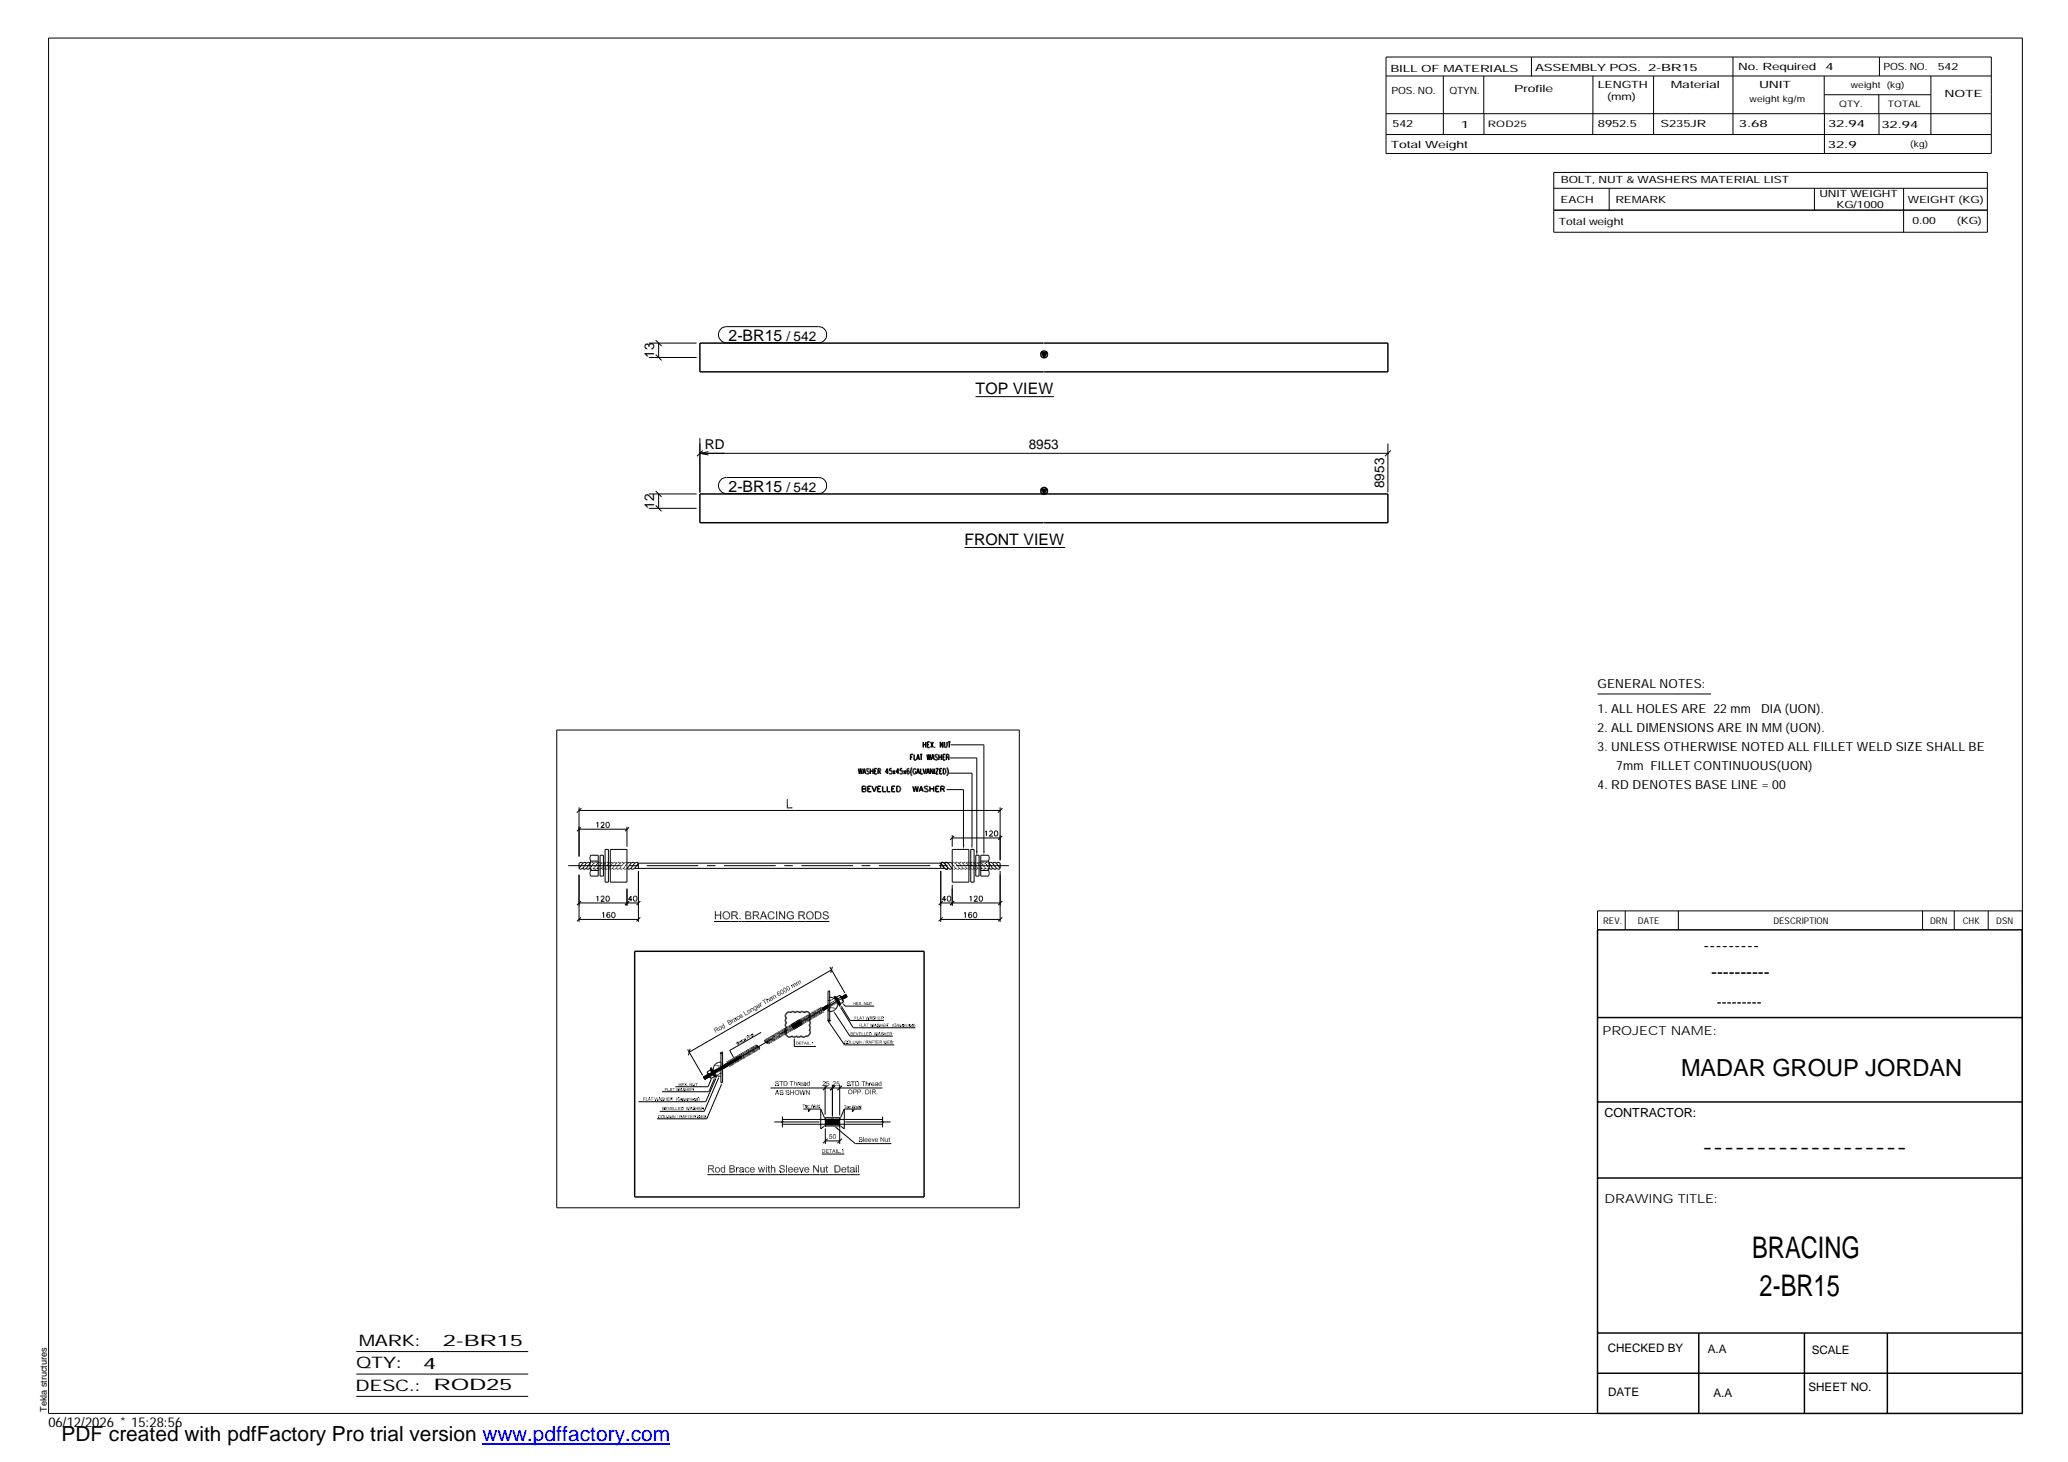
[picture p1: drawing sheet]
<svg xmlns="http://www.w3.org/2000/svg" width="420mm" height="297mm" viewBox="0 0 420 297" stroke-linecap="round" stroke-linejoin="round" font-family="sans-serif">
<defs><g id="words">
<g font-size="6.1">
<text x="356" y="255.5">BRACING</text>
<text x="357.5" y="263.3">2-BR15</text>
</g>
<text font-size="4.8" x="341.5" y="218.6">MADAR GROUP JORDAN</text>
<text font-size="4.2" x="12.5" y="292.7">PDF created with pdfFactory Pro trial version www.pdffactory.com</text>
<g font-size="3.6">
<text x="346.1" y="193.2">---------</text>
<text x="347.7" y="198.6">----------</text>
<text x="345.8" y="234.2">-------------------</text>
</g>
<g font-size="3.2">
<text x="148" y="69.2">2-BR15</text>
<text x="198.2" y="80.1">TOP VIEW</text>
<text x="148" y="99.9">2-BR15</text>
<text x="196" y="110.7">FRONT VIEW</text>
<text x="72.9" y="273.5">MARK:</text>
<text x="90" y="273.5">2-BR15</text>
<text x="72.4" y="278">QTY:</text>
<text x="86" y="278.1">4</text>
<text x="72.2" y="282.6">DESC.:</text>
<text x="88.1" y="282.4">ROD25</text>
</g>
<text font-size="3" x="348.8" y="204.5">---------</text>
<g font-size="2.8">
<text x="159.8" y="69.2">/ 542</text>
<text x="132.9" y="72.7" transform="rotate(-90 132.9 72.7)">13</text>
<text x="143.2" y="91.3">RD</text>
<text x="209" y="91.2">8953</text>
<text x="159.8" y="99.9">/ 542</text>
<text x="281.2" y="99.2" transform="rotate(-90 281.2 99.2)">8953</text>
<text x="132.9" y="103.4" transform="rotate(-90 132.9 103.4)">12</text>
<text x="9.8" y="290">06/12/2026 * 15:28:56</text>
</g>
<g font-size="2.5">
<text x="324.6" y="139.9">GENERAL NOTES:</text>
<text x="324.6" y="148.7">2. ALL DIMENSIONS ARE IN MM (UON).</text>
<text x="324.6" y="144.9">1. ALL HOLES ARE 22 mm</text>
<text x="357.8" y="144.9">DIA (UON).</text>
<text x="324.6" y="152.5">3. UNLESS OTHERWISE NOTED ALL FILLET WELD SIZE SHALL BE</text>
<text x="324.6" y="160.2">4. RD DENOTES BASE LINE = 00</text>
<text x="328.4" y="156.4">7mm FILLET CONTINUOUS(UON)</text>
<text x="325.6" y="210.3">PROJECT NAME:</text>
<text x="326" y="226.9">CONTRACTOR:</text>
<text x="326" y="244.4">DRAWING TITLE:</text>
</g>
<g font-size="2.4">
<text x="326.7" y="274.7">CHECKED BY</text>
<text x="347" y="275">A.A</text>
<text x="368.1" y="275.1">SCALE</text>
<text x="326.7" y="283.6">DATE</text>
<text x="348.1" y="283.9">A.A</text>
<text x="367.5" y="282.6">SHEET NO.</text>
</g>
<g font-size="2">
<text x="282.5" y="14.6">BILL OF MATERIALS</text>
<text x="311.9" y="14.4">ASSEMBLY POS.</text>
<text x="324.6" y="17.9">LENGTH</text>
<text x="334.9" y="14.4">2-BR15</text>
<text x="339.5" y="17.9">Material</text>
<text x="353.1" y="14.2">No. Required</text>
<text x="357.4" y="17.9">UNIT</text>
<text x="370.9" y="14.2">4</text>
<text x="382.7" y="14.2">POS. NO.</text>
<text x="393.7" y="14.3">542</text>
<text x="282.7" y="19.1">POS. NO.</text>
<text x="294.5" y="19">QTYN.</text>
<text x="307.6" y="18.7">Profile</text>
<text x="326.5" y="20.4">(mm)</text>
<text x="395.1" y="19.6">NOTE</text>
<text x="282.9" y="25.8">542</text>
<text x="296.8" y="26">1</text>
<text x="324.7" y="25.9">8952.5</text>
<text x="337.4" y="25.9">S235JR</text>
<text x="353.3" y="25.9">3.68</text>
<text x="371.4" y="25.9">32.94</text>
<text x="382.3" y="25.9">32.94</text>
<text x="282.6" y="30.1">Total Weight</text>
<text x="371.4" y="30">32.9</text>
<text x="317.1" y="41.3">EACH</text>
<text x="317.1" y="37.2">BOLT, NUT &amp; WASHERS MATERIAL LIST</text>
<text x="328.2" y="41.3">REMARK</text>
<text x="369.7" y="40.1">UNIT WEIGHT</text>
<text x="387.6" y="41.2">WEIGHT (KG)</text>
<text x="316.7" y="45.7">Total weight</text>
<text x="373.1" y="42.2">KG/1000</text>
<text x="388.6" y="45.6">0.00</text>
<text x="397.6" y="45.5">(KG)</text>
</g>
<g font-size="1.9">
<text x="325.7" y="187.8">REV.</text>
<text x="332.8" y="187.6">DATE</text>
<text x="360.3" y="187.7">DESCRIPTION</text>
<text x="392.1" y="187.6">DRN</text>
<text x="398.8" y="187.6">CHK</text>
<text x="405.6" y="187.7">DSN</text>
<text x="9.5" y="286.8" transform="rotate(-90 9.5 286.8)">Tekla structures</text>
</g>
<g font-size="1.8">
<text x="376" y="17.9">weight (kg)</text>
<text x="355.5" y="20.7">weight kg/m</text>
<text x="373.6" y="21.7">QTY.</text>
<text x="383.5" y="21.8">TOTAL</text>
<text x="302.3" y="25.9">ROD25</text>
<text x="388.1" y="29.8">(kg)</text>
</g>
</g></defs>
<g fill="none" stroke="#000" stroke-width=".3">
<path d="M211.6 71.7h1.1l-.6 .9zM212 69.7h-69.8v5.9h69.8M212.1 69.7h69.9v5.9h-69.9M211.6 99.4h1.1l-.6 1zM212 100.4h-69.8v5.8h69.8M212.1 100.4h69.9v5.8h-69.9M174.4 156.2l.2 1.1 .2-1.1 .2 1.1 .2-1.1M175.2 159.8h.7v.4l-.2 .1 .2 .2v.3l-.7 .1zM175.3 157.3l.3-1.1 .3 1.1M175.4 156.9h.4M176.6 156.3l-.5-.1v.3l.4 .3 .1 .3-.2 .2-.3-.2M176.8 156.2v1.1"/>
<path d="M176.8 156.7h.6M177 159.8h-.7v1.1h.7M177.2 159.8l.4 1.1 .5-1.1M177.4 156.2v1.1M177.7 156.7h.3M178.1 156.2h-.4v1.1h.4M178.4 156.7l.4-.1 .1-.4h-.5v1.1M178.6 156.7l.3 .6M179 159.8h-.7v1.1h.7M179.3 159.8v1.1h.7M180.3 159.8v1.1h.6M180.5 156.9h-.6l.4-.7v1.1"/>
<path d="M181.1 156.2h-.3l-.1 .4a.32 .32 0 0 1 .5 .1 .32 .32 0 0 1-.1 .4 .32 .32 0 0 1-.4-.1M181.4 156.5l.5 .8M181.9 156.5l-.5 .8M181.9 159.8h-.7v1.1h.7M182.2 159.8h.4a.58 .58 0 0 1 .4 .5 .58 .58 0 0 1-.4 .6h-.4zM182.6 156.9h-.5l.4-.7v1.1M182.9 156.6l.4 .1v.4l-.3 .2-.2-.3M182.9 156.6h.1M183.3 156.2h-.4v.4M183.6 156.5l.4 .8M184 156.5l-.4 .8M184.4 156.6h.3v.6h-.3z"/>
<path d="M184.7 156.3l-.3-.1-.1 .7M185 153.8h.3M185.3 155.9a1.51 1.51 0 0 0 0 1.7M185.5 159.8l.3 1.1 .2-1.1 .3 1.1 .3-1.1M185.5 153.3h-.5v1.1M185.7 153.3v1.1h.4M186.1 156.4a.31 .31 0 0 0-.4-.2 .31 .31 0 0 0-.2 .4v.2a.32 .32 0 0 0 .3 .5 .32 .32 0 0 0 .3-.5h-.2M186.2 154.4l.3-1.1 .3 1.1M186.2 157.3l.3-1.1 .3 1.1M186.4 154h.3M186.4 156.9h.3M186.9 153.3h.5"/>
<path d="M187 156.2v1.1h.5M187.2 153.3v1.1M187.5 156.2l.3 1.1 .4-1.1M187.6 150.7v1.2M187.6 151.3h.5M188.1 150.7v1.2M188.2 157.3l.4-1.1 .2 1.1M188.3 153.3l.2 1.1 .2-1.1 .2 1.1 .2-1.1M188.3 156.9h.4M188.4 151.3h.3M188.6 159.9l-.3-.1-.5 .1 .1 .3 .6 .2 .1 .2v.1l-.3 .2-.5-.2M188.9 150.7h-.5v1.2h.5"/>
<path d="M188.9 159.8v1.1M189.1 150.7l.5 1.2M189.2 154.4l.3-1.1 .3 1.1M189.3 154h.4M189.6 156.2v1.1l-.6-1.1v1.1M189.6 150.7l-.5 1.2M189.7 159.8v1.1M189.9 151.8h.1M189.9 156.2v1.1M190.1 156.2h.5l-.5 1.1h.5M190.5 153.4l-.2-.1-.4 .1 .1 .3 .5 .3-.1 .4h-.2l-.3-.2M190.8 153.8h.5"/>
<path d="M190.8 153.3v1.1M190.8 159.8h-.7v1.1h.7M190.9 156.7h.3M191.3 153.3v1.1M191.4 156.2h-.5v1.1h.5M191.6 150.7v1.2l-.5-1.2v1.2M191.6 153.8h.3M191.6 156.2a.55 .55 0 0 1 .6 .5 .55 .55 0 0 1-.6 .6zM191.9 150.7v1l.2 .2 .3-.2v-1M192.1 153.3h-.5v1.1h.5M192.3 153.8h.4l.1-.4-.5-.1v1.1M192.4 155.9a1.34 1.34 0 0 1 0 1.7"/>
<path d="M192.6 153.8l.2 .6M192.6 150.7h.5M192.9 150.7v1.2M175.2 160.3h.5M176.3 160.3h.4M178.3 160.3h.4M181.2 160.3h.4M186.7 160.9l.5-1.1 .4 1.1M186.9 160.5h.5M188.9 160.3h.8M190.1 160.3h.4M191.1 160.3l.8-.1v-.4h-.8v1.1"/>
<path d="M191.5 160.3l.4 .6M128.9 193.3h58.8v49.9h-58.8zM324.6 188.9h86.2l.1 98.3h-86.3zM144.3 217.2l1.1 1.6zM159.9 205.8a.42 .42 0 0 1 .7 0l.2-.2a.52 .52 0 0 1 .7 .2 .54 .54 0 0 1 1 0l.4-.3 .5 .3a.59 .59 0 0 1 .8-.2 .59 .59 0 0 1 .3 .6v.3a.58 .58 0 0 1-.1 .9 .55 .55 0 0 1 0 .9 .55 .55 0 0 1 0 .9 .83 .83 0 0 1 0 .9 .83 .83 0 0 1-.7 .5l-.5 .1-.4-.2a.54 .54 0 0 1-1 0l-.3 .2-.6-.2a.73 .73 0 0 1-1 0 .73 .73 0 0 1-.2-.9l-.1-.5 .2-.4a.54 .54 0 0 1 0-.9 .54 .54 0 0 1 0-.9 .64 .64 0 0 1 .1-1.1zM169.7 202.5l1.1 1.7zM324.6 206.7h86.3M324.6 239.3h86.3M324.6 223.9h86.3M324.6 270.8h86.3M324.6 279h86.3M345.1 270.8v16.4"/>
<path d="M366.6 270.8v16.4M383.5 270.8v16.4"/>
<circle cx="212.1" cy="72" r=".69"/>
<circle cx="212.1" cy="99.7" r=".68"/>
</g>
<g fill="#000">
<path d="M211.6 71.7h1.1l-.6 .9zM211.6 99.4h1.1l-.6 1zM159.9 162.4h.2l-.2 1.8zM160.1 162.4v1.6l-.2 .2zM160.1 164h.9v.2zM160.1 164l.9 .2h-1.1zM195.6 171.6h.3l-.2 1zM197.3 171.6h.3l-.1 .9zM198.3 172.9h.3l-.1 .9zM199.8 172.9h.3l-.2 .9zM145.5 185.8l-.3 1zM145.2 185.2l.3 .6-.3 1z"/>
<path d="M145.2 185.2h.3v.6zM145.5 186v.8h-.3zM146.3 185.2h.2l-.2 .6zM146.5 185.2l-.2 .8zM145.5 185.8l.8 .2h-.8zM145.5 185.8h.8v.2zM146.5 185.2v1.6l-.2-.8zM146.3 186l.2 .8h-.2zM146.8 186h.2v.1zM146.9 185.5l-.1 .5zM146.9 185.5l.1-.1-.2 .6zM147 185.4l.1 .2-.3 .4z"/>
<path d="M147.1 185.6l-.3 .4zM147 186.1l.1 .3h-.2zM146.9 186.3l.1-.2zM146.8 186.1h.2l-.1 .2zM146.8 186l.2 .1zM147.1 185.2h.3l-.4 .2zM147 185.4l.6-.2zM147 185.4l.6-.2-.2 .1zM147 185.4l.4-.1zM146.8 186l.2-.2v.2zM147 185.4l.2 .1-.1 .1zM146.9 186.4l.2 .2z"/>
<path d="M146.9 186.4h.2v.2zM147.1 186.4v.2zM147.2 186.5v.2zM147 185.4h.3zM147.4 186.6h.2v.2zM147.2 186.8h.4zM147.2 186.7l.4 .1zM147.2 186.5l.4 .3-.4-.1zM147.2 186.5l.4 .3zM147.6 186.6h.1l-.1 .2zM147.6 185.2h.3zM147.6 185.2h.4z"/>
<path d="M147.6 185.2h.4l-.2 .2zM147.6 185.2l.2 .2zM147.6 185.2v.1h-.2zM147.6 185.2l.1 .1zM147.7 186.6l.2-.1 .1 .2zM147.7 186.6l.3 .1zM147.7 186.6l.2 .2h-.2zM147.7 186.6l-.1 .2zM148 185.2l-.1 .2zM148 186.5l.2-.1zM148 186.5h.2l-.2 .1zM148 185.2l.2 .2z"/>
<path d="M148 185.2l.3 .3zM148 185.2l.3 .3-.3 .1zM148 185.2v.4zM147.8 185.4l.2-.2zM147.9 186.5l.1 .1zM147.9 186.5h.1v.1zM148 185.6l.3-.1zM148.1 186h.2l-.2 .1zM148.3 185.5v.4zM148.3 185.5v.4h-.2zM148.1 185.7l.2-.2-.2 .4zM148.3 186v.3z"/>
<path d="M148.3 186l-.1 .4zM148.3 186l-.1 .4h-.2zM148.1 186.1l.2-.1-.3 .4zM148.1 186l.2-.1zM148.1 185.9h.2zM148.6 185.2l.2 .7-.2 .9zM148.6 185.2h.7v.2zM148.6 185.2l.7 .2h-.5zM148.8 186v.8h-.2zM148.8 185.9l-.2 .9zM148.8 185.9h.5l-.2 .1zM148.8 185.9l.3 .1h-.3z"/>
<path d="M148.6 185.2l.2 .2v.5zM149.1 186l.2-.1zM149.3 185.9l-.2 .2zM149.3 185.9v.2zM149.3 185.9l-.1 .2zM149.3 185.2h.3zM149.3 185.2h.3l-.1 .2zM149.3 185.2l.2 .2zM149.3 186.1l.1-.1zM149.4 186v.2zM149.4 185.9l-.1 .2zM149.3 185.2l.1 .2z"/>
<path d="M149.4 185.9v.1l-.1 .1zM149.4 185.9v.1zM149.4 185.9h.4zM149.4 185.9l.3 .1h-.1zM149.4 185.9l.2 .1h-.2zM149.4 186.3l.2-.2-.1 .3zM149.6 186.1l-.1 .3zM149.6 186.2l.1 .1-.2 .1zM149.5 186l-.1 .2zM149.5 186l.1 .1zM149.5 186l.1 .1-.2 .2zM149.5 186l-.1 .3z"/>
<path d="M149.5 185.8l.3 .1zM149.6 185.2v.2zM149.6 185.6h.3zM149.6 185.4h.2zM149.8 185.4l-.2 .1zM149.6 185.5l.3-.1v.1zM149.6 185.5l.3 .1zM149.7 186.3l-.2 .1zM149.5 186.4l.2-.1zM149.7 185.2l.1 .2zM149.7 185.2l.1 .2h-.2zM149.7 185.2l-.1 .2z"/>
<path d="M149.7 186.3l.3 .5h-.3zM149.5 186.4l.2-.1v.5zM149.6 185.7l.2 .2zM149.9 185.6l-.1 .2zM149.9 185.6l-.1 .3zM149.6 185.7l.3-.1-.1 .3zM149.6 185.7l.3-.1zM150.2 186.5h.3l-.3 .3zM150.2 186.8l.3-.3v.3zM151.4 185.2h.7l-.1 .2zM151.4 185.2l.6 .2h-.4zM151.6 186v.6l-.2 .2z"/>
<path d="M151.6 185.8h.4v.2zM151.6 185.8l.4 .2h-.4zM151.4 185.2l.2 .8-.2 .8zM151.4 185.2l.2 .8zM151.4 185.2l.2 .2v.4zM152 185.8l.1 .2zM151.4 186.8l.2-.2 .5 .2zM151.6 186.6h.5v.2zM152.1 185.2l-.1 .2zM152.1 186.6v.2zM152.2 186.5l.1 .3zM152.2 186.6l.1 .2z"/>
<path d="M152.2 185.8l.2 .1zM152.1 185.2l.1 .2h-.1zM152.1 185.2l.1 .2zM152.1 185.2h.2l-.1 .2zM152.1 186.6l.2 .2zM152.2 186l.2-.1zM152.3 185.2l-.1 .2zM152.3 185.2v.2zM152.4 186.5l.1 .2zM152.4 185.7l.1 .1zM152.3 185.8h.2zM152.4 185.2l.1 .1-.2 .1z"/>
<path d="M152.3 185.4h.2zM152.4 185.9l-.1 .2zM152.4 185.9l.1 .1zM152.4 185.9l.1 .1-.1 .1zM152.4 185.9v.2zM152.1 186l.3-.1zM152.1 185.8l.3 .1-.3 .1zM152.1 185.8l.3 .1zM152.4 185.6h.2zM152.4 186.3h.3zM152.4 186.2l.2-.1zM152.6 186.1l-.2 .2z"/>
<path d="M152.4 186.3l.2-.2 .1 .2zM152.3 186.5l.2 .2zM152.4 186.7h.1zM152.2 186.5l.3 .2-.2 .1zM152.2 186.5l.3 .2zM152.4 186.1l.1-.1zM152.5 186l-.1 .2zM152.5 185.4l.1 .1zM152.5 185.4l.1 .2zM152.5 185.4l.1 .2h-.2zM152.4 185.5l.1-.1zM152.6 185.6l-.1 .1z"/>
<path d="M152.6 185.6l-.1 .2zM152.4 185.7l.2-.1-.1 .2zM152.4 185.7l.2-.1zM152.4 186.4l.2 .1zM152.6 186.5l-.1 .2zM152.4 186.5h.2l-.1 .2zM152.4 186.5h.2zM152.7 186.3l-.1 .2zM152.4 186.4l.3-.1-.1 .2zM153 185.2l.2 .7-.2 .9zM153 185.2h.7v.2zM153 185.2l.7 .2h-.5z"/>
<path d="M153.2 186v.8h-.2zM153.2 185.9l-.2 .9zM153.2 185.9h.4l-.2 .1zM153.2 185.9l.2 .1h-.2zM153 185.2l.2 .2v.5zM153.4 186l.2-.1zM153.5 186l.1-.1zM153.6 185.9l-.1 .2zM153.6 185.9v.2zM153.6 186.1l.2-.1zM153.8 186l-.1 .2zM153.7 185.9l-.1 .2z"/>
<path d="M153.7 185.2h.2zM153.7 185.2h.3zM153.7 185.2h.3l-.1 .2zM153.7 185.2l.2 .2zM153.7 185.9l.1 .1-.2 .1zM153.7 185.9h.1v.1zM153.7 185.2l.1 .2zM153.8 186l.1 .1zM153.8 186v.3zM153.8 185.9h.3zM153.8 185.9l.3 .1h-.2zM153.8 185.9l.1 .1h-.1z"/>
<path d="M153.8 186.3l.1-.2-.1 .3zM153.9 186.1l-.1 .3zM153.9 186.2l.1 .1-.2 .1zM153.9 185.8l.2 .1zM154 185.2l-.1 .2zM154 186.3l-.1 .1zM153.8 186.4l.2-.1zM154 185.6h.2zM154 185.4h.1zM154.1 185.4l-.1 .1zM154 185.5l.2-.1v.1zM154 185.5l.2 .1z"/>
<path d="M154 185.2l.1 .2zM154 185.2l.1 .2h-.1zM154 185.2v.2zM154.1 186.3l.2 .5h-.2zM153.9 186.4l.2-.1v.5zM153.8 185.8l.3 .1zM154 185.7l.1 .2zM154.2 185.6v.2zM154.2 185.6l-.1 .3zM154 185.7l.2-.1-.1 .3zM154 185.7l.2-.1zM154.8 186.1l-.4 .7z"/>
<path d="M154.8 186.3l-.2 .5h-.2zM155 185.2v.5zM155 185.2v.4zM155 185.2l.1 .2zM155 185.7l-.6 1.1zM155 185.2v.5l-.6 1.1zM155 185.2h.2l-.1 .1zM155.2 185.2l-.1 .2zM155.2 185.2v.4zM155.2 185.2v.5zM155.2 185.2l.2 .9-.2-.4zM155.2 185.2l.2 1.1z"/>
<path d="M155.2 185.2l.7 1.6-.5-.5zM154.8 186.1l.6 .2h-.6zM154.8 186.1h.6v.2zM155.4 186.3l.5 .5h-.3zM156 185.6l.2 .1-.2 .1zM156 185.8l.2-.1v.2zM156 186h.2l-.2 .1zM156 186.1l.2-.1zM156.1 185.5l.2 .2zM156 185.6l.3 .1zM156 186.1v.3zM156 186.1l.2-.1-.2 .4z"/>
<path d="M156.2 186l-.2 .4zM156 186.4h.3zM156 186l.2-.1zM156 185.8l.2 .1-.2 .1zM156 186.4l.3-.1zM156.1 186.5l.2 .2zM156 186.4l.3 .3zM156 186.4h.3v.3zM156.3 186.4v.3zM156.4 186.5l-.1 .2zM156.1 185.5l.2-.1zM156.1 185.4h.2z"/>
<path d="M156.3 185.3v.1h-.2zM156.3 185.3v.1zM156.3 185.2v.2zM156.3 185.2l.1 .2zM156.3 185.2l.3 .1zM156.4 185.2h.2v.1zM156.6 185.2v.1zM156.6 186.6l.1 .2zM156.7 185.2h.4zM156.7 185.2l.4 .1zM156.7 185.2l.4 .1-.2 .1zM156.7 185.2l.2 .2z"/>
<path d="M156.7 185.2l-.1 .1zM156.4 186.8h.3zM156.3 186.7l.4 .1zM156.3 186.7l.2-.1 .2 .2zM156.5 186.6l.2 .2zM156.7 186.6v.2zM156.7 185.2l.1 .1zM156.9 186.5l.2 .2zM157 185.4l.1-.1zM157.1 185.3l.2 .2zM157.1 185.3l.3 .3zM157.1 185.3l.3 .3h-.3z"/>
<path d="M157.1 185.3v.3zM156.9 185.4l.2-.1zM156.8 186.8l.3-.1zM156.7 186.8l.4-.1zM156.8 186.6l.3 .1-.4 .1zM156.8 186.6l.3 .1zM157.2 186.2l.2 .1zM157 186.5l.1 .2zM157.1 185.6h.3zM157.4 186.3l-.2 .3zM157.4 186.3l-.3 .4zM157.1 186.5l.3-.2-.3 .4z"/>
<path d="M157.1 186.3h.3l-.3 .2zM157.7 185.2h.2l-.2 1.6zM157.9 185.2v1.6h-.2zM158.3 185.2h.2v.3zM158.5 185.5v1.3h-.2zM158.3 185.2l.2 .3-.2 1.3zM158.5 185.2l.8 1.2v.4zM158.5 185.2l.8 1.6-.8-1.3zM159.3 185.2h.2l-.2 1.2zM159.5 185.2v1.6l-.2-.4zM159.3 186.4l.2 .4h-.2zM159.9 185.5l-.1 .4z"/>
<path d="M159.9 185.5l.2 .2-.3 .2zM159.8 185.9l.3-.2v.2zM159.8 186h.3v.1zM159.9 185.5h.3zM159.9 185.5l.3-.1zM160.1 185.3l-.2 .2zM160.2 185.2l.1 .2-.4 .1zM159.9 185.5l.4-.1zM159.9 185.5l.2 .2zM159.8 186.1l.1 .3zM159.8 186l.1 .4zM159.8 186l.3 .1-.2 .3z"/>
<path d="M160.1 186.1l-.2 .3zM159.9 186.4h.2zM159.8 186l.3-.1zM159.8 185.9h.3zM160.1 186.3l-.2 .1zM160.2 185.2l.2 .2zM160.2 185.2h.3zM160.2 185.2h.3l.1 .1zM160.2 185.2l.4 .1zM160 186.5l.2 .2zM159.9 186.4l.3 .3zM159.9 186.4h.2l.1 .3z"/>
<path d="M160.1 186.4l.1 .3zM160.3 186.5l-.1 .2zM160.5 185.2h.1v.1zM160.5 185.2l.1 .1zM160.5 186.6l.2 .2zM160.3 186.8h.4zM160.2 186.7l.5 .1zM160.2 186.7l.2-.2 .3 .3zM160.4 186.5l.3 .3zM160.6 185.2l.1 .1zM160.7 185.2h.3zM160.7 185.2h.3l-.2 .2z"/>
<path d="M160.7 185.2l.1 .2zM160.6 186.6l.1 .2zM160.8 186.6l.2 .1zM161 185.2l-.1 .2zM160.7 186.6l.2 .2h-.2zM160.7 186.6l.2 .2zM161 185.2l.1 .1zM161 185.2l.2 .2zM161 185.2l.2 .2h-.2zM161 185.2v.2zM161 185.2l-.2 .2zM161 185.5l.2-.1z"/>
<path d="M160.6 186l.5 .1h-.5zM160.6 186h.7l-.2 .1zM160.9 186.5l.2 .2zM161.2 185.4v.1zM161.2 185.4v.1l-.1 .1zM161.2 185.4l-.1 .2zM161 185.4h.2zM161.1 185.7l.2-.1zM161.1 185.6l.1-.1zM161.3 186v.5l-.2-.1zM161.1 186.1l.2-.1-.2 .4zM161.1 186.4l.2 .1z"/>
<path d="M161.1 186.7l.2-.2zM161 186.5h.3l-.2 .2zM161 186.5h.3zM161.3 199.8l.1 .1zM161.4 199.8l.1 .1zM161.5 199.8v.1zM161.5 199.8l.1 .1zM161.5 199.8l.2 .1zM161.5 199.8l.2 .1-.2 .1zM161.5 199.8v.2zM161.7 199.9l.2 .4-.1 .1zM161.7 199.9l.1 .5-.2-.4z"/>
<path d="M161.7 199.6l.1 .1zM161.8 199.7l.1 .1zM161.8 199.7l.3 .5zM161.7 199.6l.1 .1 .3 .5zM162 199.5h.1zM162.1 199.5v.1zM162.3 199.3l-.1 .2zM162.2 199.5l.1-.1zM162.2 199.7l.1-.1zM162.2 199.5v.2zM162.2 185.2l.2 .7-.2 .9zM162.2 185.2h.7v.2z"/>
<path d="M162.2 185.2l.7 .2h-.5zM162.3 199.6l.1 .5zM162.2 199.7l.1-.1 .1 .5zM162.3 199.2h.2zM162.3 199.2h.2l-.1 .2zM162.3 199.2l.1 .2zM162.3 199.3l.1 .1zM162.4 186v.8h-.2zM162.4 185.9l-.2 .9zM162.4 185.9h.5l-.2 .1zM162.4 185.9l.3 .1h-.3zM162.2 185.2l.2 .2v.5z"/>
<path d="M162.5 199.2l-.1 .2zM162.5 199.2l.1 .1zM162.5 199.2l.1 .2zM162.5 199.2v.2zM162.6 199.4l.1 .4zM162.5 199.5l.1-.1 .1 .4zM162.7 186l.2-.1zM162.9 185.9l-.1 .2zM162.9 185.9v.2zM162.9 185.2h.3zM162.9 185.2h.4zM162.9 185.2h.4l-.1 .2z"/>
<path d="M162.9 185.2l.3 .2zM162.9 186.1l.2-.1zM163.1 186l-.1 .2zM163 185.9l-.1 .2zM162.9 185.2l.1 .2zM163 185.9l.1 .1-.2 .1zM163 185.9l.1 .1zM163.1 185.9h.3zM163.1 185.9l.3 .1h-.2zM163.1 185.9l.1 .1h-.1zM163 186.3l.2-.2-.1 .3zM163.2 186.1l-.1 .3z"/>
<path d="M163.2 186.2l.1 .1-.2 .1zM163.1 186l.1 .1zM163.1 186l.1 .1-.2 .2zM163.1 186l-.1 .3zM163.2 185.8l.2 .1zM163.3 185.2l-.1 .2zM163.3 185.6h.2zM163.2 185.4h.2zM163.3 185.5l.2-.1zM163.3 185.5l.2-.1v.1zM163.3 185.5l.2 .1zM163.3 186.3l-.1 .1z"/>
<path d="M163.1 186.4l.2-.1zM163.3 185.2l.1 .2zM163.3 185.2l.1 .2h-.2zM163.4 186.3l.3 .5h-.3zM163.2 186.4l.2-.1v.5zM163.1 185.8l.3 .1zM163.2 185.7l.2 .2zM163.5 185.6l-.1 .2zM163.5 185.6l-.1 .3zM163.3 185.7l.2-.1-.1 .3zM163.3 185.7l.2-.1zM163.8 186h.2v.1z"/>
<path d="M163.9 185.5l-.1 .5zM163.9 185.5l.1-.1-.2 .6zM164 185.4l.1 .2-.3 .4zM164.1 185.6l-.3 .4zM164 186.1l.1 .3h-.2zM163.8 186.3l.2-.2zM163.8 186.1h.2l-.2 .2zM163.8 186l.2 .1zM164.1 185.2h.3l-.4 .2zM164 185.4l.5-.2zM164 185.4l.5-.2-.1 .1zM164 185.4l.4-.1z"/>
<path d="M163.8 186l.2-.2v.2zM164 185.4l.2 .1-.1 .1zM163.9 186.4l.1 .2zM163.9 186.4h.2l-.1 .2zM164.1 186.4l-.1 .2zM164.2 186.5l-.1 .2zM164 185.4h.3zM164.4 186.6h.1v.2zM164.2 186.8h.3zM164.1 186.7l.4 .1zM164.2 186.5l.3 .3-.4-.1zM164.2 186.5l.3 .3z"/>
<path d="M164.5 186.6h.2l-.2 .2zM164.5 185.2h.3zM164.5 185.2h.4zM164.5 185.2h.4l-.1 .2zM164.5 185.2l.3 .2zM164.5 185.2v.1h-.1zM164.5 185.2l.1 .1zM164.7 186.6l.1-.1 .1 .2zM164.7 186.6l.2 .1zM164.7 186.6l.1 .2h-.2zM164.7 186.6l-.2 .2zM164.9 185.2v.2z"/>
<path d="M164.9 186.5l.3-.1zM164.9 186.5h.2l-.1 .1zM164.9 185.2l.3 .2zM164.9 185.2l.3 .3zM164.9 185.2l.3 .3-.2 .1zM164.9 185.2l.1 .4zM164.8 185.4l.1-.2zM164.8 186.5l.2 .1zM164.8 186.5h.1l.1 .1zM165 185.6l.2-.1zM165.1 186h.2l-.2 .1zM165.2 185.5l.1 .4z"/>
<path d="M165.2 185.5l.1 .4h-.2zM165.2 185.5l-.1 .4zM165.3 186v.3zM165.3 186l-.1 .4zM165.3 186l-.1 .4h-.2zM165.1 186.1l.2-.1-.3 .4zM165.1 186l.2-.1zM165.1 185.9h.2zM165.6 185.2h.5v.2zM165.6 185.2l.5 .2h-.3zM165.8 185.4v1.2l-.2 .2zM165.6 185.2l.2 .2-.2 1.4z"/>
<path d="M165.6 186.8l.2-.2 .4 .2zM165.8 186.6h.3l.1 .2zM166.2 186.6l.1-.1 .1 .3zM166.2 186.6l.2 .2zM166.1 185.2l.1 .2zM166.1 185.2h.1v.2zM166.1 186.6l.1 .2zM166.2 185.2l.2 .2h-.2zM166.2 185.2l.2 .2zM166.4 185.2v.2zM166.4 186.5l.2 .2zM166.4 186.5l.2 .2h-.1z"/>
<path d="M166.4 186.5v.3zM166.3 186.5l.1 .3zM166.4 185.2l.1 .2zM166.4 185.2l.2 .1zM166.4 185.2l.3 .1zM166.4 185.2l.3 .1-.2 .2zM166.4 185.2l.1 .3zM166.5 186.4l.3 .1zM166.5 186.5h.3zM166.5 186.5h.2l-.1 .1zM166.7 185.3l-.1 .3zM166.7 185.4l.1 .1-.2 .1z"/>
<path d="M166.5 186.5l.1 .2zM166.5 186.5l.1 .1zM166.7 186.2l.1 .1h-.2zM166.6 186.3h.2zM166.6 186.3h.2v.2zM166.6 186.3l.2 .2zM166.7 186h.2zM166.6 185.7l.2-.1-.1 .2zM166.8 185.6l-.1 .2zM166.7 185.8l.2-.1v.2zM166.7 185.8l.2 .2zM166.5 186.4l.1-.1 .2 .2z"/>
<path d="M166.8 185.5l-.2 .2zM166.6 185.6l.2-.1zM166.9 186l-.1 .3zM166.7 186.2l.2-.2-.1 .3zM166.7 186h.2l-.2 .2zM166.7 185.8l.2 .2h-.2zM167.1 186.3h.2zM167.2 185.4v.2zM167.3 185.4h.1l-.2 .2zM167.2 185.6l.2-.2zM167.2 185.6h.2zM167.1 186.3l.1 .2z"/>
<path d="M167.1 186.3h.2l-.1 .2zM167.3 186.3l-.1 .2zM167.2 185.8l.1 .1zM167.2 185.8l.2-.1-.1 .2zM167.4 186.4l-.1 .3zM167.3 186.4v.3zM167.3 186.4v.2zM167.4 185.2l.1 .2zM167.2 185.6l.2-.1zM167.4 185.6l-.2 .2zM167.2 185.7l.2-.1zM167.2 185.6h.2l-.2 .1z"/>
<path d="M167.4 185.7v.2zM167.4 185.7l-.1 .2zM167.4 186.5l-.1 .2zM167.4 186.5v.2zM167.3 185.4h.2zM167.3 185.3l.1-.1 .1 .2zM167.5 185.7l.1 .1v.2zM167.5 185.7l.1 .3h-.2zM167.5 185.7l-.1 .3zM167.5 186.5v.3zM167.6 186.5l-.1 .3zM167.4 185.2l.2 .1-.1 .1z"/>
<path d="M167.4 185.2l.2 .1zM167.5 185.2h.1v.1zM167.6 185.2v.1zM167.6 185.8h.2l-.1 .2zM167.6 185.8l.1 .2h-.1zM167.6 186.6l.1 .2h-.2zM167.6 186.6h.1v.2zM167.7 185.2h.3zM167.7 185.2h.4zM167.7 185.2h.4l-.1 .2zM167.7 185.2l.3 .2zM167.7 185.2l.1 .1h-.2z"/>
<path d="M167.8 185.8l.1 .1-.1 .1zM167.8 185.8v.2zM167.7 186.6l.1 .2h-.1zM167.7 186.6l.1 .2zM167.7 185.2l.2 .1zM167.9 185.9l.1 .2-.2-.1zM167.9 185.9l.1 .2zM167.9 185.9l.2 .2zM167.8 186.6l.1 .2zM167.9 186.6h.4zM167.9 186.6l.3 .1zM168.1 185.2l-.1 .2z"/>
<path d="M167.9 185.9h.2v.2zM168.1 185.9v.2zM168.1 185.2l.2 .2zM168.1 185.2l.2 .2h-.2zM168.1 185.2v.2zM168.1 185.9v.3zM168.1 186.5h.3zM167.9 186.8l.2-.1zM167.9 186.6l.2 .1-.2 .1zM167.9 186.6l.2 .1zM168.1 185.4h.2l-.2 .2zM168.3 185.4l-.2 .2z"/>
<path d="M168.1 185.6h.3zM168.2 186l-.1 .2zM168.2 186l-.1 .3zM168.2 186l.1 .1zM168.1 186.5l.2 .1zM168.3 186.1l-.1 .2zM168.2 186l.1 .1-.2 .2zM168.1 186.5h.2zM168.4 186.1l-.2 .2zM168.4 186.1l-.2 .3zM168.4 186.1v.2zM168.1 186.4l.3 .1z"/>
<path d="M168.4 186.3v.2zM168.1 186.4l.3-.1v.2zM168.1 186.4l.3-.1zM168.4 186.1v.2l-.2 .1zM144.7 218.9l-.2 .4zM145 209l.3-.2 .1 .1zM145 209l.4-.1zM145.3 218.8l-.1 .4h-.1zM145 209l.3 .3zM145.3 209.3l.2-.1zM145.3 209.3h.2zM145.3 209.4l.2 .3v.1z"/>
<path d="M145.3 209.3l.2 .5zM145.3 208.8l.2-.1zM145.3 208.8l.2-.1v.2zM145.3 208.8l.2 .1zM145.5 218.8v.4l-.2-.1zM145 209l.3 .3 .2 .5zM145.5 209.2v.1zM145.5 209.2l.1 .1zM145.5 208.7v.2zM145.5 208.7l.2 .1zM145.5 208.7l.2 .1-.1 .1zM145.5 208.7l.1 .2z"/>
<path d="M145.6 209.1l.2-.1zM145.6 209.1h.2zM145.6 208.9l.1-.1zM145.7 208.8l-.1 .1zM145.6 208.9l.2-.1zM145.7 209.2v.1zM145.6 209.3l.1-.1zM145.5 209.2h.2l-.1 .1zM145.5 209.2h.2zM145.6 208.9h.2zM145.8 208.9v.1zM145.8 208.9v.1h-.1z"/>
<path d="M145.8 208.9l-.1 .1zM145.8 209.2v.2zM145.7 209h.1zM145.9 209.3l.3 .1-.2 .1zM145.9 209.3l.1 .2zM146.1 218.6l-.1 .4-.1-.1zM146 208.7l.1-.1zM146.1 208.6l-.1 .2zM146.1 208.6l.1 .1-.2 .1zM146 208.8l.2-.1zM146 208.8l.1 .1zM146 209.1h.2z"/>
<path d="M146 208.9v.2zM146 208.8v.3zM146.1 208.9l-.1 .2zM146.1 208.6h.2zM146.1 208.6h.3zM146.1 208.6h.3l-.1 .1zM146.1 208.6l.2 .1zM146.1 208.6l.1 .1zM146.1 209l-.1 .1zM146.3 209.2v.1zM146.1 209.2l.2 .1zM146 209.1l.3 .2z"/>
<path d="M146.2 209.1l.1 .2zM146.4 208.6l-.1 .1zM146.4 208.6l.2 .1zM146.4 208.6l.2 .2zM146.4 208.6l.1 .2zM146.4 209.2h.1zM146.5 209.1h.1zM146.5 209.1l.1 .1zM146.5 209.1v.1zM146.3 209.3l.2-.1zM146.3 209.2h.2l-.2 .1zM146.3 209.2h.2z"/>
<path d="M146.6 209l.1-.1zM146.6 209h.1zM146.6 208.8l.1 .1zM146.6 208.8l.1 .1-.1 .1zM146.6 208.8v.2zM146.5 208.8h.1zM146.7 208.7h.1zM146.6 208.6l.1 .1zM146.6 208.6l.1-.1v.2zM146.7 208.5v.2zM146.6 208.6l.1-.1zM146.6 208.5h.1z"/>
<path d="M146.6 208.4h.2zM146.8 208.6l-.1 .1zM146.8 208.7v.2zM146.9 207.9l.5 .8-.3-.3zM146.8 208.9h.1zM146.8 208.9l.1-.1v.1zM146.9 208.8v.1zM146.9 208.2v.1zM146.9 207.9l.1 .4zM147 208.8l.1 .1zM147 208.3l.1 .1zM146.9 207.9l.2 .5z"/>
<path d="M147 208.9h.1zM147.1 208.8v.1zM147.2 208.7v.2zM147.2 208.7l-.1 .2zM147.1 208.8l.1-.1-.1 .2zM147.1 208.4l.3 .3zM147.1 208.5l.3 .2zM147.2 208.6l.2 .1zM147.2 208.5l.2 .2zM147.2 208.7h.2zM147.7 207.4l.3-.2v.2zM147.7 207.4h.3z"/>
<path d="M147.7 207.4l.3 .3zM148 207.7h.3zM148 207.2v.2zM148 207.8l.2 .5zM147.7 207.4l.3 .4 .2 .5zM147.7 207.4l.3 .4zM148 207.2l.1 .1zM148.1 207.2l.1 .1zM148.2 207.6l.1 .1zM148.2 207.2v.1zM148.3 207.2l-.1 .1zM148.3 207.5h.1z"/>
<path d="M148.3 207.5l.1-.1zM148.3 207.2l.1 .1zM148.3 207.2v.2zM148.4 207.5l-.1 .2zM148.4 207.5h.1zM148.4 207.5l.1 .1zM148.2 207.6l.2-.1-.1 .2zM148.2 207.6l.2-.1zM148.4 207.3l-.1 .2zM148.3 207.4l.1-.1zM148.2 208.1h.3l-.3 .2zM148.2 208.1l.2-.1 .1 .1z"/>
<path d="M148.5 207.9l.1 .1zM148.4 208l.1 .1zM148.5 207.5v.2zM148.6 207.6l-.1 .1zM148.5 207.7l.1-.1zM148.5 207.8l.2 .1zM148.5 207.9h.2zM148.5 207.8h.2zM148.5 208h.1zM148.6 207.2h.1zM148.6 207.7l.1 .1zM148.6 207.7l.1 .1h-.2z"/>
<path d="M148.5 207.8l.1-.1zM148.5 207.7h.1zM148.7 207.2l.1 .3zM148.7 207.2l.1 .2zM148.7 207.2l.1 .1zM148.7 207.2h.1zM148.7 207.2l.3 .6h-.1zM148.6 207.2h.1l.2 .6zM148.8 207.1l.1 .1zM148.8 207.1v.1zM148.7 207.2l.3 .6zM149 207.1l.1-.1z"/>
<path d="M149 207.1l.1 .1zM149 207.1l.1-.1v.2zM149.1 207v.2zM149.1 207v-.1zM149.1 207h.1zM149.1 214.7l.1 .4-.2-.3zM149.1 207.2v-.1zM149 207h.1zM149.1 206.9l.1 .1zM149.1 206.9h.2zM149.1 207.3h.2zM149.2 206.9l.1-.1z"/>
<path d="M149.2 206.9l.2-.1zM149.2 206.9l.2-.1v.1zM149.2 206.9h.2zM149.1 207.4h.2zM149.2 207.5l.1-.1zM149.2 207.2l.1 .1zM149.1 207.4l.2-.1zM149.3 207.4l-.1 .1zM149.3 207.4v.1zM149.4 206.8v.1zM149.3 207.2h.1zM149.2 207.2h.2z"/>
<path d="M149.4 207.5h.1zM149.4 206.8v.2zM149.5 206.8l-.1 .2zM149.5 206.9l-.1 .1zM149.5 206.9v.2zM149.4 207l.1 .1zM149.4 207.2l.1-.1zM149.4 207.1h.1zM149.4 207.4l.1 .1zM149.5 207.3h.1zM149.5 207.4l.1-.1zM149.6 207l-.1 .1z"/>
<path d="M149.6 207v.1h-.1zM149.5 211.8l.2-.1zM149.5 211.8h.2zM149.6 207.2h.1zM149.5 207.1h.1zM149.5 211.8l.2 .2zM149.5 207.3l.2-.1zM149.6 207.1v.1zM149.6 207.2v-.1zM149.8 207.2l-.1 .2zM149.7 207.2v.2zM149.7 207.2l-.1 .1z"/>
<path d="M149.7 206.8v.2zM149.6 206.8l.1 .2zM149.6 206.8l.2-.1-.1 .3zM149.8 206.7l-.1 .3zM149.7 207h.2zM149.7 212l.1 .3zM149.8 211.9l-.1 .1zM149.7 212h.2zM149.5 211.8l.3 .5zM149.8 207.3l-.1 .1zM149.6 206.8l.2-.1zM149.6 206.7h.2z"/>
<path d="M149.8 206.5l.1-.1zM149.8 206.5l.2-.1zM149.8 206.5h.1zM149.7 206.6h.1zM149.8 206.5v.1zM149.8 206.8l-.1 .2zM149.7 211.7h.1zM149.8 206.5l.1 .1zM149.9 211.7h.1zM149.9 207v.2zM149.8 207l.1 .2zM149.7 207l.2 .2z"/>
<path d="M150 207l-.1 .2zM150 206.4l.1 .1zM150 206.4l.2 .1zM150 206.4l.1 .2zM150 206.4v.2zM150 211.7l-.1 .1zM149.9 212.2h.1l-.2 .1zM149.9 212.2h.1zM150.1 207l.1 .1zM150.1 211.9v.1zM150 207.2l.2-.1zM149.9 207.2l.3-.1z"/>
<path d="M150 207l.2 .1-.3 .1zM150 207l.2 .1zM150 212.1h.2zM150.2 211.7v.1zM150.2 211.7l.2 .3zM150.1 211.7l.2 .3zM150.2 206.4l.2-.1zM150.2 206.3l.1-.1zM150.3 206.2l-.1 .2zM150.4 206.1l-.2 .3zM150.2 206.4v.2zM150.3 206.4l-.1 .2z"/>
<path d="M150.3 206.7v.2zM150.3 206.7v.3zM150.3 206.7v.3l-.1-.1zM150.3 206.7l-.1 .2zM150.3 206.6l.2 .1zM150.3 206.6l.6-.2zM150.2 206.6l.2-.1zM150.3 207l-.1 .1zM150.2 207h.1l-.1 .1zM150.2 207h.1zM150.2 206.9l.1 .1zM150.2 206.4h.2z"/>
<path d="M150.4 211.7l.1-.1zM150.4 206.1h.2zM150.4 206.1l.2 .1zM150.4 206.1v.2zM150.5 211.7v.1zM150.3 206.7l.2 .1zM150.3 206.6l.2 .2zM150.5 206.7v.1zM150.5 206.7l.1 .1zM150.4 206.1l.1 .1zM150.6 206.1l.2 .1zM150.6 206.1l.1 .2z"/>
<path d="M150.7 211.4v.2zM150.7 206.3h.1zM150.7 211.5v.1zM150.7 206.7v.1zM150.6 206.8h.1zM150.6 206.7l.1 .1zM150.7 211.7h.1zM150.8 206.5l.1-.1zM150.8 206.6h.1zM150.7 206.3l.1-.1zM150.8 211.6l-.1 .1zM150.3 206.6l.5-.3z"/>
<path d="M150.4 206.5l.4-.2zM150.8 211.7h-.1zM150.8 211.4v.1zM150.9 206.6l-.1 .1zM150.9 206.6l-.2 .2zM150.7 206.7l.2-.1-.2 .2zM150.7 206.7l.2-.1zM150.9 211.2h.1zM150.9 206.4v.2zM150.9 206.4l-.1 .2zM150.8 211.5l.2 .1zM150.9 211.5l.1 .1z"/>
<path d="M151 211.6h.1zM151.2 211.4v.1zM151.2 211.3h.1zM151.2 211.3l.4-.2zM151.3 211l-.1 .1zM151.2 211.1v.1zM151.1 211.6l.1-.1zM151.1 211.5h.1zM151.3 211l.1-.1zM151.3 211h.1zM151.2 211.3l.1 .1zM151.4 211h.1z"/>
<path d="M151.4 211.1h.2zM151 205.6l.1-.1 .4 .9zM151.1 205.5l.4 .7v.2zM151.3 211.4h.2zM151.5 206.2l.5-.1zM151.5 206.2l.5-.1-.5 .3zM151.6 211.3l-.1 .1zM151.2 211.2l.4-.1zM151.6 211.1v.2zM151.6 211.1l-.1 .2zM151.6 210.6l.3-.1zM151.6 210.6l.2 .2z"/>
<path d="M151.8 205.3h.1zM151.9 205.3l-.1 .1zM152 205.3l-.2 .1zM151.8 205.4l.2-.1zM151.8 205.4l.1 .1zM151.8 210.8l.2 .3zM151.8 210.8l.1 .3zM151.8 210.8l.2-.1zM151.8 210.5l.2-.1zM151.8 210.5h.2zM151.9 205.7h.1zM151.8 205.5l.1 .2z"/>
<path d="M151.8 205.4l.1 .3zM151.9 205.5v.2zM151.9 205.6v.1zM151.6 210.6l.3 .5zM152 205.3l.1-.1zM152 205.3l.2-.1zM152 205.3h.1zM152 210.7l-.1 .1zM152.1 205.8v.1zM151.9 205.8l.2 .1zM151.9 205.7l.2 .2zM152 205.7l.1 .2z"/>
<path d="M152.1 210.5v.1zM152.1 210.6v-.1zM152.2 205.2v.1zM152.2 205.2l.2 .1zM152.2 205.2l.2 .2zM152.2 205.2l.2 .2h-.1zM152.2 205.2l.1 .2zM152.2 205.2l-.1 .1zM152.2 210.8h.2zM152.2 210.8l.1 .1zM152.4 210.3l-.1 .1zM152.3 210.4l.1-.1z"/>
<path d="M152.3 210.4h.1zM152.3 210.4l.1 .1zM152.1 205.9h.2zM152.2 205.8l.1 .1h-.2zM152.2 205.8l.1 .1zM152.3 205.8l.1-.1zM152.3 205.8h.1zM152.3 210.5v.1zM152.3 210.4v.2zM152.4 210.5l-.1 .1zM152.4 205.6h.1zM152.4 205.6l.1 .1z"/>
<path d="M152.3 205.5l.1-.1zM152.4 205l.2 .3zM152.4 205l.2 .1zM152.4 205l.2 .2zM152.4 205h.1zM152.4 210.3h.1zM152.4 205.4l.1 .2zM152.4 205.4v.2zM152.3 205.4h.1zM152.4 210.7v.1zM152.3 210.6l.1 .2zM152.4 210.6v.2z"/>
<path d="M152.4 205.7h.1zM152.6 204.9l-.1 .1zM152.5 205l.2-.1zM152.5 205h.2zM152.5 210.3l.2 .1zM152.5 210.3l.1 .1zM152.6 205.3l.2 .3h-.1zM152.4 205l.3 .6zM152.5 210.8l.1-.1zM152.4 210.8l.2-.1zM152.5 210.7l-.1 .1zM152.7 210.4v.2z"/>
<path d="M152.7 204.8h.2zM152.7 204.8h.2l-.1 .2zM152.7 204.8l.1 .2zM152.7 204.8v.1zM152.7 210.3v.1zM152.9 204.8l-.1 .2zM152.8 205l.1-.1zM152.9 204.9v.1zM152.9 205l.1-.1zM152.9 209.9l.3 .5zM152.8 209.9l.1 .2zM153 205l.1 .4z"/>
<path d="M153 205l.1 .4-.2-.4zM152.9 210.1l.1 .1zM152.9 209.9l.1 .3zM153.1 204.7h.1zM153.1 210.4l-.1 .1zM153.2 205h.1zM153.1 204.8l.1 .2zM153.1 204.8h.1v.2zM153.2 204.8v.2zM153 210.2l.2 .2zM153 210.3l.2 .1zM153.2 204.5h.2z"/>
<path d="M153.2 204.5h.3zM153.2 204.5l.2 .1zM153.2 204.5l.1 .1zM153.1 204.8l.1-.1zM153.1 204.6h.1zM153.2 204.5v.1zM153.2 205l.1 .1zM153.3 205v.1zM153.4 205.3h.1zM153.4 204.5l.1-.1zM153.5 204.5l-.1 .1zM153.5 204.5v.1z"/>
<path d="M153.5 204.4v.3zM153.5 204.5v.2zM153.5 205.3v.1zM153.4 205.3h.1v.1zM153.5 205l.1 .1zM153.5 204.4l.3 .5zM153.5 204.4l.1 .3zM153.4 205.2l.2-.1zM153.3 205.1h.3zM153.4 205.1h.2zM153.6 205v.1zM153.6 205.3l.1 .1z"/>
<path d="M153.5 205.4h.2zM153.6 205.3l.1 .1h-.2zM153.7 205l.1-.1zM153.8 204.9l-.1 .1zM153.7 204.3h.1zM153.8 204.2l-.1 .1zM153.7 204.3l.2-.1zM153.8 205.1h.1zM153.8 205.2l.1-.1zM153.8 205.2v.1zM153.7 204.3l.1 .2zM153.7 204.3l.1 .1v.1z"/>
<path d="M153.8 204.4v.1zM153.6 204.7l.2 .2zM153.6 204.9h.2zM153.6 204.8l.2 .1zM153.8 204.6h.1zM153.8 204.6l.5-.3zM153.7 205.3h.1l-.1 .1zM153.7 205.3h.1zM153.8 205l.1 .1h-.1zM153.7 205h.1zM153.7 204.3l.1 .1zM153.9 204.1h.2z"/>
<path d="M153.9 204.2l.2-.1zM153.9 204.2h.2zM153.8 204.7l.2 .1zM153.8 204.6l.2 .2zM153.9 204.6l.1 .2zM154 204.7l.1 .1zM154.1 204.7v.1zM154.1 204.1v.1zM154.1 204.1l.2 .1zM154.1 204.1l.1 .2zM154.1 204.2v-.1zM154.2 204.3h.1z"/>
<path d="M154.3 204.6h.1zM154.2 204.7l.1 .1zM154.1 204.8h.2zM154.1 204.7l.2 .1h-.2zM154.1 204.7l.2 .1zM154.3 203.9l.1 .1zM154.3 204.5l.1-.1zM153.8 204.5l.5-.2-.5 .3zM153.8 204.5l.5-.2zM154.4 204.4v.2zM154.4 204.4v.2h-.1zM154.3 204.8l.1-.2z"/>
<path d="M154.2 204.7l.2-.1zM154.4 204l.2 .2zM154.4 204l.1 .1zM154.4 203.9v.1zM154.4 204l.1-.1zM154.4 204l.3 .5h-.1zM154.3 203.9l.1 .1 .2 .5zM154.5 203.8h.1zM154.5 203.8l.1 .1zM154.4 203.9h.2zM154.4 203.8l.2 .1zM154.4 204l.3 .5z"/>
<path d="M154.8 203.4l.6-.4-.2 .2zM154.8 203.4l.3-.1zM154.8 203.4l.4-.2zM155.2 203.2l.5 .7-.2 .1zM155.1 203.3l.1-.1 .3 .8zM155.4 203l-.2 .2zM155.5 202.9l.2-.1 .1 .3zM155.9 203l-.1 .1zM156 203l-.2 .1zM155.8 203.1h.2zM155.8 203.1l.2 .6zM155.5 202.9l.3 .2 .2 .6z"/>
<path d="M155.8 203.1l.1 .2zM155.9 203.4l.2 .3h-.1zM155.9 203.3l.1 .4zM156 202.9v.1zM156.1 202.9v.2zM156.2 202.9v.2zM156.2 203v.1zM156.2 203.1h.1zM156.3 203.1l.2 .3-.1 .1zM156.2 203.1h.1l.1 .4zM156.4 202.8v.1zM156.5 202.8l-.1 .1z"/>
<path d="M156.4 202.8h.1zM156.4 202.7h.1zM156.5 202.6l.1 .1zM156.5 203.1h.1zM156.5 203.2l.1-.1zM156.5 202.6h.2zM156.5 202.6h.2v.1zM156.5 202.6l.2 .1zM156.5 203l.1 .1zM156.6 203.2v.1zM156.5 203.2h.1zM156.7 202.6v.1z"/>
<path d="M156.7 203.2v.1zM156.7 203.2l-.1 .1zM156.6 202.9l.1 .1zM156.7 202.6l.1 .1zM156.8 202.6v.1zM156.6 202.9h.2zM156.8 202.6v.2zM156.7 202.8h.1zM156.8 203.1v.2zM156.8 203.2v.1zM156.9 202.7v.2zM156.9 202.4l.3 .2z"/>
<path d="M156.9 202.4l.2 .1zM156.9 202.4l.2 .2zM156.9 202.4h.2zM156.9 203.1l.2-.1zM157 202.8l-.1 .2zM157 202.9l-.1 .1zM157 202.9l-.1 .2zM157.1 203l-.1 .1zM157.1 202.3v.1zM157.2 202.2l-.1 .2zM157.1 202.4l.1-.1zM157.1 202.4h.1z"/>
<path d="M157.2 202.6l.2 .3-.1 .1zM156.9 202.4l.3 .2 .1 .4zM157.2 202.2v.1zM157.3 202.2l.1 .1zM157.2 202.2l.1 .1zM157.4 202.2v.1zM157.4 202.4l.1-.1zM157.5 202.3l-.1 .1zM157.4 202.3h.1zM157.6 219.8l-.1 .1zM157.6 219.8h.1l-.2 .1zM157.5 219.9l.2-.1z"/>
<path d="M157.6 202.3l.2 .4-.2 .1zM157.4 202.4l.2-.1v.5zM157.6 219.7l.1 .1zM157.5 219.9h.1zM157.6 219.9v.1zM157.5 220l.1-.1zM157.6 219.8h.1zM157.7 220l-.1 .1zM157.7 220l.1 .2zM157.7 219.7h.1zM157.9 201.5v.2zM158 201.5l-.1 .2z"/>
<path d="M157.9 201.7l.1-.1zM157.9 201.7l.1 .1zM157.9 201.7h.1zM157.9 219.7h.1zM157.9 219.7l.1 .1zM157.9 201.7l.1 .1-.1 .2zM158 201.8l-.1 .2zM157.9 202l.1-.1v.2zM158 201.9v.2zM158 201.5l.2-.1zM158 201.5h.2zM158 201.5v.1z"/>
<path d="M158 202.2l.2-.1zM158 202.1l.1-.1zM158.1 202l-.1 .2zM158.1 201.8v.2zM158.1 202l.1-.1zM158.1 202l-.1 .1zM158.2 219.8l-.1 .1zM158.1 219.9l.1-.1zM158.1 219.9h.1zM158.1 219.7l.1 .1zM158.1 219.7v.1zM158.2 201.8v.1z"/>
<path d="M158.2 201.5h.1zM158.2 201.5h.1l-.1 .1zM158.2 201.5v.1zM158.2 202.2v.1zM158 202.2l.2 .1zM158.1 201.8l.1 .1zM158.3 201.5v.1zM158.2 201.7l.1 .1zM158.3 201.7v.1zM158.3 219.7h.8l-.3 .1zM158.3 202.3h.1zM158.2 202.3h.2z"/>
<path d="M158.3 202.2l.1 .1h-.2zM158.3 202.2l.1 .1zM158.4 201.7l.1 .1zM158.4 201.7l.2 .2zM158.4 201.7l.2 .2h-.1zM158.4 201.7l.1 .2zM158.3 201.8l.1-.1zM158.5 202.2h.1zM158.5 202.2v.1zM158.4 202.3h.1zM158.6 201.9l-.1 .1zM158.5 201.2l.1 .1z"/>
<path d="M158.5 201.3h.1zM158.5 202.1l.1-.1zM158.6 201.9v.1zM158.6 201.9l-.1 .2zM158.5 201.9h.1zM158.6 201.3l-.1 .2zM158.5 201.5l.1 .1zM158.6 201.4v.2zM158.6 201.1h.1zM158.6 201.1l.2 .1zM158.5 201.2h.1zM158.6 201.1v.1z"/>
<path d="M158.7 201.6v.2zM158.7 201.5l-.1 .2zM158.6 201.6l.1-.1zM158.3 219.7l.4 .1h-.4zM158.3 219.7l.5 .1zM158.6 201.1l.1 .1zM158.8 219.8v.8h-.1zM158.7 219.8h.1l-.1 .8zM158.7 201.1l.1 .1zM158.8 201.1v.1zM158.9 201.8v.2zM158.7 201.8l.2 .2z"/>
<path d="M158.7 201.7l.2 .3zM158.9 201.2h.1zM158.9 201.2h.1v.1zM159 201.2v.1zM159 201.3h.1zM159 201.3h.1l-.1 .2zM159.1 201.3l-.1 .2zM159.1 201.8l.1 .1zM159.1 201.8v.2zM159.1 201.4v.1zM158.8 219.8l.3-.1v.1zM158.9 202h.2z"/>
<path d="M159 201.9l.1 .1zM159.1 201.7l.2-.1zM159.1 201.7h.2v.1zM159.1 200.9h.2zM159.2 201.5l.1 .1zM159.2 201.5l.1 .1-.2 .1zM159.1 201.5h.1l-.1 .2zM159.2 200.9l-.1 .2zM159.1 201l.1-.1zM159.1 201.1l.1 .1zM159.2 201v.2zM159.2 219.7h.4v.1z"/>
<path d="M159.2 219.7l.4 .1zM159.1 201.8h.2zM159.1 201.7l.2 .1zM159.3 200.7h.1zM159.3 200.7l.1 .1zM159.3 200.7v.2zM159.3 201.3v.2zM159.3 201.2v.1zM159.3 200.7v.1zM159.3 219.8v.7l-.1 .1zM159.2 219.7l.1 .1-.1 .8zM159.4 200.7l.1 .1z"/>
<path d="M159.5 201.5v.1zM159.3 201.5l.2 .1zM159.4 201.4l.1 .2-.2-.1zM159.4 201.4l.1 .2zM159.6 201.5l-.1 .1zM159.5 200.7v.2zM159.5 200.9l.1-.1zM159.5 200.9l.1-.1v.2zM159.6 200.8v.2zM159.7 200.9l-.1 .1zM159.6 219.7v.1zM159.6 201l.1-.1v.2z"/>
<path d="M159.7 200.9v.2zM159.6 219.7l.1 .1zM159.7 219.7v.1zM159.6 201.6h.1zM159.5 201.6h.2zM159.6 201.5l.1 .1zM159.7 201.5h.2zM159.7 201.5l.1 .1zM159.8 201l-.1 .2zM159.7 219.7h.1zM159.7 219.7h.2zM159.7 219.7l.1 .2z"/>
<path d="M159.8 201.3h.1zM159.8 201.4l.1-.1zM159.8 201.4h.1zM159.8 201.1l.1 .2zM159.8 201.1l.1 .2h-.1zM159.8 201.1v.2zM159.9 219.7l-.1 .2zM159.9 219.8l-.1 .1zM159.9 200.6l-.1 .1zM159.8 200.7l.1 .2zM159.9 200.6v.3zM159.9 200.4l.1-.1z"/>
<path d="M159.9 200.4h.2zM159.8 200.5h.1zM159.9 200.9h.1l-.1 .2zM160 200.9l-.1 .2zM159.9 200.8v.1zM159.9 219.9h.1zM159.8 219.9h.1zM160 200.3l.1 .2zM160.1 200.3v.2zM160.1 201.1v.1zM159.9 201.1l.2 .1zM159.9 201.1l.1-.1 .1 .2z"/>
<path d="M160 201l.1 .2zM160.1 200.5h.2zM160.1 200.5h.2l-.1 .1zM160.3 200.5l-.1 .1zM160.3 200.5l.1 .1h-.2zM160.2 200.6h.2zM160.2 201.3l.2-.1zM160.1 201.2h.3zM160.2 201.2h.2zM160.4 201.1h.1zM160.4 201.1v.1zM160.3 200.7l.1 .1z"/>
<path d="M160.4 200.6v.2zM160.4 200.9h.1zM160.4 201l.1-.1zM160.4 200.7l.1 .2zM160.4 200.7l.1 .2h-.1zM160.4 200.7v.2zM160.4 219.7h.8l-.3 .1zM160.4 201h.1zM160.7 200.2h.2zM160.4 219.7l.4 .1h-.4zM160.4 219.7l.5 .1zM160.9 200.2l.1 .2z"/>
<path d="M160.9 200.2l.1 .1zM160.9 200.2h.1zM160.9 200.2l.2 .6zM160.7 200.2l.4 .6zM160.9 219.8v.8h-.1zM160.8 219.8h.1l-.1 .8zM161 200l.1 .1zM161.1 200v.1zM161.1 200l.1 .1zM161.1 200l.1 .2zM160.9 200.2l.3 .5zM161.2 200.2h.1z"/>
<path d="M161.2 200.1v.1zM161.3 200.1l-.1 .1zM160.9 219.8l.3-.1v.1zM161.3 199.8l-.1 .3zM161.3 199.9l-.1 .2zM161.4 210.7v.4h-.1zM161.3 200.2l.2 .3-.1 .1zM161.2 200.2h.1l.1 .4zM161.4 220v.2zM161.4 220l.1 .1zM161.4 220h.1zM161.5 219.9h.1z"/>
<path d="M161.4 220l.2-.1zM161.4 220h.2zM161.5 200l.2-.1zM161.7 211.7h.2zM161.8 211.7l-.1 .5zM161.7 211.7v.5zM161.8 219.9v.2zM161.7 220l.1-.1zM161.7 212.2h.3zM161.8 212.2h.2zM162.1 211.7v.1zM162.1 219.9v.1z"/>
<path d="M162.1 211.9l.1-.1zM162.1 212.1h.1zM162.3 219.9h.1zM162.3 219.9h.1l-.1 .1zM162.3 219.9v.1zM162.4 212l-.1 .2zM162.4 211.9l-.1 .3zM162.3 211.7v.5zM162.3 211.7l.1 .2zM162.3 211.7h.5zM162.4 212.2h.4zM162.3 212.2h.5z"/>
<path d="M162.4 211.9l.4 .1zM162.4 219.9l-.1 .1zM162.6 220l.1-.1zM162.6 220l.2-.1zM162.6 220h.1zM162.8 219.9h.1zM162.8 219.9l.2 .1zM162.8 219.9l.1 .1zM162.9 211.7h.4zM163 220l.1 .2zM163 220l.1 .2h-.2zM163 220l-.1 .2z"/>
<path d="M162.9 211.7h.2zM162.9 211.7h.3zM163.2 211.7l-.1 .5zM163.1 211.7v.5zM163.2 220h.2zM163.2 211.7h.1zM163.5 212l-.1 .2zM163.4 219.9l.1 .1zM163.5 212.1l-.1 .1zM163.5 219.9h.1zM163.5 219.9h.2zM163.5 219.9h.2l-.1 .1z"/>
<path d="M163.5 219.9l.1 .1zM163.6 211.8l-.2 .4zM163.6 211.7l-.2 .5zM163.6 211.7v.1zM163.7 211.7v.1zM163.7 211.7v.3zM163.7 211.7v.4zM163.7 211.7l.2 .5zM163.7 219.9l-.1 .1zM163.7 219.9v.1zM163.5 212l.2 .1zM163.7 212.1l.2 .1z"/>
<path d="M164 211.7v.5zM164.1 211.7l-.1 .5zM164 219.9l.1 .1zM164 220h.1zM164 219.9l.2 .1zM164.1 219.9l.1 .1zM164.2 211.7v.5zM164.3 211.7l-.1 .5zM164.3 212.2h.3zM164.2 212.2h.4zM164.4 219.7h.1l-.1 .3zM164.4 220v.1z"/>
<path d="M164.5 219.7v.9l-.1-.4zM164.7 212.2h.1zM165.1 211.7v.5zM167.2 219.8l-.1 .1zM167.3 219.8l-.2 .1zM167.2 219.8h.1zM167.2 219.7h.2zM167.2 219.7h.2v.1zM167.2 219.7l.2 .1zM167.1 219.9h.2zM167.4 219.7v.1zM167.4 219.7l.1 .1z"/>
<path d="M167.4 219.7h.2zM167.4 219.7h.2l-.1 .1zM167.6 219.7v.1zM167.6 219.9h.1zM167.6 219.7l.1 .2zM167.6 219.7l.1 .2h-.1zM167.6 219.8v-.1zM167.9 219.7l.5 .1zM168.2 220h.2zM168.2 220h.2l-.1 .1zM168.2 220l.1 .1zM168.2 207.4l.3 .3-.1 .1z"/>
<path d="M169.2 219.8v.1zM169.2 219.8h.2l-.2 .1zM169.2 219.9l.2-.1zM169.2 219.8h.2zM169.3 219.7h.2zM169.3 219.7h.2v.1zM169.3 219.7l.2 .1zM169.2 219.9h.1zM169.3 205.4l.2 .3zM169.5 219.7v.1zM169.5 219.7h.2zM169.5 219.7l.1 .1z"/>
<path d="M169.7 219.7v.1zM169.7 219.7l-.1 .1zM169.7 219.9h.1zM169.8 219.7v.2zM169.8 219.7l-.1 .2zM169.7 219.8l.1-.1zM170.1 219.7l.4 .1zM170.2 220l.1 .1zM170.3 220h.1zM170.3 220h.1l-.1 .1zM170.3 220v.1zM170.6 204.4l.3 .3-.1 .1z"/>
<path d="M170.8 204.2l.2 .3h-.1zM171.2 203.7l.2 .3zM171.5 211.8l.1 .1zM171.6 211.8v.1zM171.6 211.9l.1 .1zM171.7 211.9v.1zM171.7 211.5h.1zM171.7 211.4l.1 .1zM171.8 211.4l.2 .1zM171.7 212l.1 .1zM172 211.5v.1zM172 212l-.1 .1z"/>
<path d="M171.8 212.1l.2-.1zM171.8 212h.2zM172 211.9v.1zM172.1 219.8v.1zM172.1 219.8l.2 .1h-.2zM172.1 219.9h.2zM172.1 219.9l.1 .1zM172.1 211.7l.1 .1zM172.2 211.6l-.1 .1zM172.2 211.5l-.1 .2zM172.3 211.6l-.2 .1zM172.2 211.5l.2-.1z"/>
<path d="M172.2 211.5h.2zM172.2 219.7l.1 .1zM172.2 219.7l.1 .2zM172.1 219.9h.1zM172.2 220l-.1 .1zM172.1 220h.1zM172.2 211.9l.1 .1zM172.1 219.8l.2 .1zM172.2 219.8l.1 .1zM172.3 219.7l.1 .1zM172.4 219.7v.1zM172.3 212l.1 .1z"/>
<path d="M172.3 211.9l.1 .2zM172.4 211.4h.2zM172.4 211.4l.2 .1zM172.4 211.4l.1 .1zM172.4 219.7h.2zM172.4 219.7l.2 .1zM172.4 219.7l.1 .1zM172.6 211.9h.1zM172.6 211.5v.1zM172.6 219.7v.2zM172.7 219.8l-.1 .1zM172.6 219.9h.2z"/>
<path d="M172.6 219.9l.2 .1zM172.6 219.7l.1 .1zM172.7 211.6v.1zM172.7 211.6l-.1 .1zM172.7 211.7v.2zM172.7 211.7l-.1 .2zM172.6 211.8l.1-.1zM172.8 211.4v.6zM172.9 211.4l-.1 .6zM172.8 209.7h.3zM172.8 209.7l.2 .1zM172.9 212h.3z"/>
<path d="M172.8 212h.4zM172.9 219.7h.8l-.3 .1zM172.9 210.1l-.1 .3zM172.9 210l.2 .1zM172.8 209.7v.7zM172.8 209.7l.1 .4zM172.8 209.7l.1 .3zM172.8 210.4h.3zM172.9 210.3l.2 .1zM173.1 210h.1zM173.3 210.1l-.1 .1zM172.9 219.7l.3 .1h-.3z"/>
<path d="M172.9 219.7l.5 .1zM173.3 211.4v.4zM173.4 211.4l-.1 .4zM173.3 211.9l.1-.1zM173.4 211.8l-.1 .1zM173.4 203.8v.4zM173.4 203.6v.6zM173.4 203.6v.2zM173.4 219.8v.9h-.2zM173.2 219.8h.2l-.2 .9zM173.5 210.1l-.1 .3zM173.5 210l-.1 .4z"/>
<path d="M173.4 209.7v.7zM173.4 209.7l.1 .3zM173.4 209.7l.4 .1zM173.4 203.9v.3zM173.3 211.9l.1 .1zM173.5 210.3l.4 .1zM173.4 210.4h.5zM173.5 210l.3 .1zM173.4 212l.1 .1zM173.7 206.8v.3zM173.7 206.5v.6zM173.7 206.5v.3z"/>
<path d="M173.7 206.5l.3 .1zM173.4 219.8l.3-.1v.1zM173.7 211.4v.4zM173.8 211.4l-.1 .4zM173.7 206.9v.2zM173.7 206.8l.3 .1zM173.7 203.6v.2zM173.8 203.6l-.1 .3zM173.4 203.8l.3 .1zM173.8 211.8l-.1 .1zM173.7 211.9l.1-.1zM173.8 219.7h.3v.1z"/>
<path d="M173.8 219.7l.3 .1zM173.8 203.6v.6zM173.7 203.9l.1 .3zM173.9 219.8v.7l-.1 .2zM173.8 219.7l.1 .1-.1 .9zM174 203.9l-.1 .3zM174 203.8l-.1 .4zM173.9 203.6v.6zM173.9 203.6l.1 .2zM173.9 203.6l.5 .1zM173.9 211.5v.5zM173.9 211.4v.6z"/>
<path d="M174 211.4l.2 .6zM174 204.1l.4 .1zM173.9 204.2h.5zM174 203.8l.4 .1zM174.2 210.2l-.1 .2zM173.9 209.7l.2 .7zM174 209.7l.1 .7zM174.2 206.5v.6zM174.2 211.9v.1zM174.1 219.7l.1 .1zM174.4 209.7l-.2 .5zM174.5 209.7l-.3 .7z"/>
<path d="M174.2 210.2v.2zM174.2 207l.3 .1zM174.2 207.1h.3zM174.2 219.7v.1zM174.3 219.7v.2zM174.3 219.7l.1 .1zM174.3 219.7l.1 .2zM174.4 211.5l-.2 .5zM174.4 211.4l-.2 .5zM174.4 219.8v.1zM174.5 219.8l-.1 .1zM174.5 211.4l-.1 .6z"/>
<path d="M174.4 220l.1-.1zM174.4 219.9h.1zM174.7 206.9l-.2 .2zM174.6 210.1l-.1 .3zM174.6 210l-.1 .4zM174.5 209.7v.7zM174.5 209.7l.1 .3zM174.5 209.7l.5 .1zM174.6 211.4l.1 .2zM174.6 208.3v.3zM174.6 208v.6zM174.6 208v.3z"/>
<path d="M174.6 208l.4 .1zM174.6 210.3l.4 .1zM174.6 210.3l.4 .1h-.5zM174.6 210l.3 .1zM174.6 208.4v.2zM174.6 208.3l.3 .1zM174.7 203.7v.2zM174.5 203.6h.1l.1 .3zM174.6 203.6l.1 .3zM174.7 203.9v.1zM174.7 211.6l-.1 .4zM174.6 211.4v.6z"/>
<path d="M174.7 211.4l.3 .6zM174.7 207l-.2 .1zM174.5 204.2l.2-.2zM174.7 203.9v.1l-.2 .2zM174.9 203.6l-.1 .1zM174.8 203.7l.2-.1-.2 .3zM174.8 203.7v.2zM174.8 203.9l.2 .3h-.1zM174.8 203.9l.1 .3zM174.8 206.7l-.3 .4zM174.8 206.5l-.3 .6zM174.8 206.5v.2z"/>
<path d="M174.9 206.5l-.1 .2zM174.9 206.5v.2zM174.9 206.5v.4zM174.9 206.5l.1 .5zM174.9 206.5l.2 .6zM174.7 206.9l.3 .1zM175 211.4v.5zM175 211.4v.6zM175 211.9v.1zM175 208v.6zM175.1 208l-.1 .6zM175 219.7h.8l-.3 .1z"/>
<path d="M175.1 209.7v.7zM175.2 209.7l-.1 .7zM175.2 204.1l-.1 .1zM175 207l.1 .1zM175.1 206.5h.5zM175.1 208.5l.3 .1zM175.1 208.5l.3 .1h-.4zM175.2 210.3l.3 .1zM175.2 210.3l.3 .1h-.4zM175.1 206.5l.2 .1zM175.1 206.5l.3 .1zM175 219.7l.3 .1h-.3z"/>
<path d="M175 219.7l.5 .1zM175.6 211.4l-.2 .7zM175.4 206.6l-.1 .5zM175.3 206.6v.5zM175.6 208.4l-.1 .2zM175.5 219.8v.9h-.2zM175.3 219.8h.2l-.2 .9zM175.5 203.6l.1 .1zM175.6 209.7v.7zM175.4 206.6l.2-.1zM175.6 203.7l-.1 .5zM175.5 203.6v.6z"/>
<path d="M175.6 203.6l.3 .6zM175.6 210.3l.3 .1zM175.6 210.3l.3 .1h-.3zM175.7 208.2l-.2 .4zM175.7 208l-.2 .6zM175.7 208v.2zM175.7 208v.1zM175.5 219.8l.3-.1v.1zM175.8 208v.1zM175.8 208v.2zM175.8 208l.1 .4zM175.8 208l.2 .6z"/>
<path d="M175.9 211.4v.6zM175.9 211.4l.3 .1zM175.6 208.4h.3zM175.9 203.6v.4zM176 203.6v.6zM176 211.8l-.1 .2zM176 211.7l-.1 .3zM176 211.7h.1zM176 211.7l.1 .1zM175.9 211.4l.1 .3zM176.1 207l-.1 .1zM176.1 206.9l-.1 .2z"/>
<path d="M175.9 206.5l.1 .6zM176.1 210.1l-.1 .3zM176.1 210l-.1 .4zM176 209.7v.7zM176 209.7l.1 .3zM176 209.7l.4 .1zM175.9 204l.1 .2zM175.9 208.4l.1 .2zM176.1 208h.4zM176.1 206.9v.2zM176.1 207v.1zM176.1 210.3l.4 .1z"/>
<path d="M176 210.4h.5zM176.1 210l.3 .1zM176.1 203.6v.3zM176.2 203.6l-.1 .3zM176.2 203.9l-.1 .2zM176.2 203.9l-.1 .1zM176.1 211.8v-.1zM176.2 211.7l-.1 .1zM176.2 211.4l.1 .1zM176.2 219.9l-.1 .2zM176.2 219.9v.2zM176.2 206.7l-.1 .4z"/>
<path d="M176.2 206.5l-.1 .4zM176.2 206.5v.2zM176.1 204.1l.1 .1zM176.2 211.7h.2zM176.1 208l.2 .1zM176.3 206.5v.2zM176.3 206.5l.1 .3zM176.3 211.9l.1 .1zM176.3 211.9v.1zM176.3 208.1v.5zM176.3 211.7h.1zM176.4 220l-.1 .1z"/>
<path d="M176.3 220.1l.1-.1zM176.4 207v.1zM176.4 206.9v.2zM176.3 206.7l.1 .4zM176.4 206.8v.3zM176.3 204.2h.1zM176.2 204.2h.2zM176.3 204.1l.1 .1zM176.4 204.1l.1 .1zM176.4 211.6v.1zM176.6 211.8l-.2 .2zM176.6 206.5l-.1 .4z"/>
<path d="M176.7 206.5l-.2 .6zM176.4 207l.1 .1zM176.5 204.1h.1zM176.5 203.6v.3zM176.6 203.6l-.1 .3zM176.3 208.1l.2-.1zM176.6 209.7l.2 .1zM176.6 203.9v.1zM176.6 203.9v.2zM176.6 203.9l-.1 .2zM176.5 204l.1-.1zM176.4 212l.2-.1z"/>
<path d="M176.6 220l.1 .1zM176.8 206.9l-.1 .2zM176.7 209.8l-.1 .6zM176.6 209.7v.7zM176.7 203.6h.5zM176.7 211.6l-.3 .4zM176.7 211.4l-.3 .6zM176.7 211.4v.2zM176.6 210.4h.2zM176.7 210.3l.1 .1zM176.8 211.4l-.1 .1zM176.8 211.4l-.1 .2z"/>
<path d="M176.8 211.4l-.1 .3zM176.8 211.4v.4zM176.8 211.4l.1 .5zM176.8 211.4l.2 .6zM176.8 207l-.1 .1zM176.6 211.8l.3 .1zM176.9 219.9l.1 .1zM176.9 219.9l.1 .1-.1 .1zM176.9 219.9v.2zM176.9 206.7l-.2 .4zM176.9 206.5l-.2 .6zM176.9 206.5v.2z"/>
<path d="M176.7 203.6l.2 .1zM176.7 203.6l.3 .1zM177 208.5v.1zM177 208.4v.2zM176.8 208l.2 .6zM176.9 208l.1 .6zM177 206.5v.2zM177 206.5v.4zM177 206.5l.1 .5zM177 206.5l.2 .6zM177.1 209.9l-.1 .1zM177 210l.1 .1z"/>
<path d="M177 203.7l-.1 .5zM176.9 203.7v.5zM176.9 211.9l.1 .1zM177 220v.1zM176.8 206.9l.3 .1zM177 210.3l.1-.1zM177.1 210.1l-.1 .1zM177.2 211.7l-.1 .3zM177.1 211.4v.6zM177.1 211.4l.1 .3zM177.1 211.4l.4 .1zM177.1 208l.1 .1z"/>
<path d="M177 203.7l.2-.1zM177.2 211.8l-.1 .2zM177.2 211.7l.3 .1zM177.2 208.1l-.2 .5zM177.1 208l-.1 .4zM177.1 208h.1zM177.1 207l.1 .1zM177.2 208v.1zM177.2 208l.1 .3zM177.2 206.9l.1 .1zM177.4 208.5l-.1 .1zM177.3 208.4v.2z"/>
<path d="M177.2 208.1l.1 .5zM177.3 208.3v.3zM177.3 219.9l.2 .1zM177.3 219.9l.2 .2zM177.4 206.7l.1 .1zM177.4 207v.1zM177.5 208l-.1 .4zM177.6 208l-.2 .6zM177.4 208.4v.2zM177.4 208.5v.1zM177.5 206.5h.1zM177.5 206.5l.1 .1z"/>
<path d="M177.5 206.8l.1 .1zM177.5 211.4h.5zM177.6 207l.1 .1zM177.8 208.4l-.2 .2zM177.7 206.9v.1zM177.7 208.4l-.1 .2zM177.8 210.3v.1zM177.8 210.2v.2zM177.6 209.7l.2 .7zM177.7 209.7l.1 .7zM177.5 211.4l.3 .1zM177.8 208v.2z"/>
<path d="M177.8 208v.1zM177.9 206.8l-.1 .3zM177.8 206.5v.6zM177.8 206.5l.1 .3zM177.8 211.5v.5zM177.8 208.2l-.2 .4zM177.8 208l-.2 .6zM177.9 208v.1zM177.9 208v.2zM177.9 208l.1 .4zM177.9 208l.2 .6zM177.9 220l.2-.1z"/>
<path d="M178 209.9l-.2 .5zM178 209.7l-.2 .5zM178 209.7v.2zM177.8 208.4h.2zM177.8 211.5l.2-.1zM178.1 209.7l-.1 .2zM178.1 209.7v.4zM178.2 211.8l-.1 .2zM178.2 211.7l-.1 .3zM178.1 211.4v.6zM178.1 211.4l.1 .3zM178.1 211.4l.5 .1z"/>
<path d="M178.1 219.9l.1 .1zM178.1 219.9l.1 .2zM178.2 210.3l-.1 .1zM178.1 210.1v.3zM178 209.9l.1 .5zM178 208.4l.1 .2zM178.2 212h.4zM178.1 212h.5zM178.2 211.7l.3 .1zM178.3 209.7l-.1 .5zM178.4 209.7l-.2 .7zM178.2 210.2v.2z"/>
<path d="M178.2 210.3v.1zM178.2 208.4v.1zM178.2 220v.1zM178.3 206.5v.3zM177.9 206.8h.4zM178.3 208l.1 .1zM178.3 206.5v.6zM178.3 206.8v.3zM178.3 208.5v.1zM178.6 210.1l-.2 .3zM178.4 208l.1 .1zM178.5 206.9v.2z"/>
<path d="M178.5 206.8v.3zM178.5 206.5v.6zM178.5 206.5v.3zM178.5 206.5l.4 .1zM178.5 207l.4 .1zM178.5 206.8l.4 .1zM178.6 210.2l-.2 .2zM178.6 209.7v.3zM178.6 209.7v.2zM178.6 210l-.2 .4zM178.6 209.7v.3l-.2 .4zM178.6 208.4v.1z"/>
<path d="M178.5 208.5h.1zM178.7 209.7v.2zM178.7 209.7v.3zM178.7 209.7l.1 .4zM178.7 209.7l.1 .5zM178.7 209.7l.2 .7zM178.7 211.4v.6zM178.7 211.4l.2 .1zM178.7 211.8v.2zM178.7 211.7v.3zM178.7 211.7h.2zM178.7 211.7l.2 .1z"/>
<path d="M178.7 211.4v.3zM178.9 208.3l-.1 .3zM178.8 208v.6zM178.8 208l.1 .3zM178.6 210.1l.2 .1zM178.8 210.2l.1 .2zM178.9 211.7v.1zM178.9 211.4l.2 .1zM178.9 211.4l.1 .1zM179 211.7h.1zM179 206.5v.6zM179 206.5l.3 .1z"/>
<path d="M179 210.2v.1zM179.1 210.2v.1zM179.1 211.6l.1-.1zM179.1 219.7v1zM179.1 206.9l-.1 .2zM179.1 206.8l-.1 .3zM179.1 206.8h.2zM179.1 206.8l.1 .1zM179 206.5l.1 .3zM179.1 209.9l-.1 .1zM179.1 210l.1 .1zM179.1 211.9l.1 .1z"/>
<path d="M179 211.9l.1 .1zM179.2 211.6l-.1 .1zM179.2 208v.3zM178.9 208.3h.3zM179.2 209.7l.2 .1zM179.2 209.7l.1 .1zM179.2 208v.6zM179.2 208.3v.3zM179.2 206.9l.1-.1zM179.3 206.5h.1zM179.3 206.5l.1 .1zM179.3 206.8h.2z"/>
<path d="M179.3 210.3h.2zM179.5 208.4l-.1 .2zM179.5 208.3l-.1 .3zM179.4 208v.6zM179.4 208l.1 .3zM179.4 208l.4 .1zM179.5 207v.1zM179.4 207l.1 .1zM179.5 208.5l.3 .1zM179.5 208.5l.3 .1h-.4zM179.5 208.3l.3 .1zM179.7 210l-.1 .4z"/>
<path d="M179.6 209.7v.7zM179.6 209.7l.1 .3zM179.6 211.9v.1zM179.5 211.4l.1 .6zM179.7 210.1l-.1 .3zM179.7 211.9v.1zM179.8 211.4v.2zM179.8 211.6l-.1 .4zM179.8 211.4l-.1 .5zM179.9 211.4l-.1 .2zM179.9 211.4l.1 .3zM179.9 211.4v.2z"/>
<path d="M180 209.7v.3zM180 209.7v.4zM179.7 210l.3 .1zM180 208v.6zM180 208l.2 .1zM180 211.9v.1zM180 211.8v.2zM179.9 211.6l.1 .4zM180 211.7v.3zM180 209.7v.7zM180 210.1v.3zM180.2 211.4l-.2 .4z"/>
<path d="M180.2 211.4l-.1 .6zM180 208.4v.2zM180 208.3v.3zM180 208.3h.2zM180 208.3l.1 .1zM180 208v.3zM180 211.8l.1 .2zM180 211.9l.1 .1zM180.3 210.1l-.1 .3zM180.3 210l-.1 .4zM180.2 209.7v.7zM180.2 209.7l.1 .3z"/>
<path d="M180.2 209.7l.4 .1zM180.2 208.3l-.1 .1zM180.2 208h.1zM180.2 208l.1 .1zM180.3 210.3l.3 .1zM180.3 210l.3 .1zM180.3 208.3h.1zM180.4 211.8l-.1 .2zM180.4 211.7l-.1 .3zM180.3 211.4v.6zM180.3 211.4l.1 .3zM180.3 211.4l.5 .1z"/>
<path d="M180.4 212h.4zM180.3 212h.5zM180.4 211.7l.3 .1zM180.4 208.4l.1 .2zM180.3 208.5l.1 .1zM180.8 209.7v.7zM180.8 209.7l.2 .1zM180.8 210.1v.3zM180.8 210v.4zM180.8 210h.2zM180.8 209.7v.3zM180.8 211.4h.3z"/>
<path d="M180.8 211.4l.3 .1zM180.9 211.8l-.1 .2zM180.9 211.7l.2 .1zM180.8 211.4v.6zM180.8 211.4l.1 .4zM180.8 211.4l.1 .3zM181 209.7l.1 .1zM181.1 210h.1zM180.8 212h.3zM180.9 212h.2zM181.1 209.9l.1-.1zM181.2 210.2l.1 .2z"/>
<path d="M181.1 210.3l.1 .1zM181.2 211.6l.1-.1zM181.2 209.9v.1zM181.2 208.4l.1-.1zM181.1 212h.2zM181.4 208.1h-.1zM181.3 208.4v.2zM181.2 208.4l.1 .2zM181.4 208.7v.1zM181.3 208.6l.1 .1zM181.3 208.5l.1 .2zM181.6 208.1l-.1 .2z"/>
<path d="M181.7 208l-.1 .1zM181.6 208.1h.1zM181.5 208.4l.1 .1zM181.5 208.3l.1 .2zM181.6 208.4v.1zM181.7 208v.1zM181.7 208h.1zM181.7 208l.1 .1zM181.6 208.5l.1 .1zM181.7 208.6h.1zM181.7 208.5l.1 .1zM181.8 208.3l.2 .1z"/>
<path d="M181.8 208.3h.3zM182 208.1v.1zM182.1 208.3v.2zM182 208.4v.1zM181.9 208.5h.2zM182.5 208.2v.1zM182.5 208.3v-.1zM182.4 208.5h.1zM182.5 208.3v.1zM182.6 208v.6zM182.7 208l-.1 .6zM183 208.5v.1z"/>
<path d="M183 208.4v.2zM182.8 208.2l.2 .4zM182.9 208.2l.1 .4zM183.1 208.2l-.1 .2zM183.2 208.2l-.2 .4zM183.4 208.1l.1 .1zM183.5 208.2v.1zM183.6 208.2l-.1 .1zM183.6 208.3l-.1 .1zM183.5 208.5h.1zM183.7 208.2l.1 .2zM183.7 208.2l.1 .1z"/>
<path d="M183.8 208.2l.1-.1zM183.8 208.4l-.1 .2zM183.7 208.2v.4zM184.1 208.4l-.1 .2zM184 208.4v.2zM184.2 208.2v.4zM184.3 208.2l-.1 .4zM184.3 208l-.1 .1zM184.4 208.2h.3zM184.4 208.2h.2zM184.4 208.6h.1zM184.4 208.6l.1-.1z"/>
<path d="M184.6 208.2l-.2 .4zM184.7 208.2l-.3 .4zM184.4 208.6l.3-.4zM184.4 208.2h.1zM184.5 208.6h.2zM184.4 208.6h.3zM184.6 208.2h.1zM184.8 208.4h.4zM184.8 208.2v.2zM184.9 208.3l-.1 .1zM184.8 208.4v.2zM184.9 208.4l-.1 .2z"/>
<path d="M184.8 208.2l.2-.1zM184.8 208.2h.2zM184.9 208.5v.1zM184.9 208.6h.1zM184.9 208.5l.1 .1zM185 208.1l.1 .1zM185 208.6h.1zM185.1 208.2l.1 .2zM184.9 208.4h.3zM185.3 208.3v.1zM185.3 208.4v.1zM185.5 208v.2z"/>
<path d="M185.4 208.6h.1zM185.5 208.2v.2zM185.6 208l-.1 .4zM185.6 208v.6zM185.5 208.4l.1 .2zM185.5 208.5l.1 .1zM185.8 208.7l-.1 .1zM185.9 208.4l-.1 .1zM185.8 208.5l.1 .1zM185.9 208.6l-.1 .1zM185.8 208.5v.2zM185.9 208.3l-.1 .1z"/>
<path d="M130.8 223.3l-.1 .3zM130.7 223v.6zM130.7 223l.1 .3zM130.7 223l.4 .1zM130.8 223.3h.3zM131.2 223v.6zM131.3 223l-.1 .6zM131.3 223.5l.3 .1zM131.3 223.5l.3 .1h-.4zM131.8 223.3l-.1 .3zM131.8 223.4l-.1 .2zM131.9 223.2l-.2 .4z"/>
<path d="M131.9 223l-.2 .6zM131.9 223v.2zM131.9 223v.1zM132 223v.1zM132 223v.2zM132 223v.3zM132 223v.4zM132 223l.2 .6zM131.8 223.3l.2 .1zM132 223.4l.2 .2zM132.2 223h.5zM132.2 223l.2 .1z"/>
<path d="M132.2 223l.3 .1zM132.5 223.1l-.1 .5zM132.4 223.1v.5zM132.5 223.1l.2-.1zM133.2 223.5l-.1 .1zM133.1 223.4v.2zM133 223l.1 .6zM133.1 223v.6zM133.2 223.4v.2zM133.2 223.5v.1zM133.3 223v.1zM133.3 223.1l-.1 .5z"/>
<path d="M133.3 223l-.1 .4zM133.4 223l-.1 .1zM133.4 223l.1 .3zM133.5 223.5v.1zM133.5 223.3v.3zM133.4 223.1l.1 .5zM133.7 223l-.1 .4zM133.7 223l-.1 .6zM133.6 223.4v.2zM133.6 223.5v.1zM133.7 226.9v.2zM133.8 226.9l-.1 .2z"/>
<path d="M133.9 223.3l-.1 .3zM133.7 227.1h.1zM133.9 223.4l-.1 .2zM133.8 226.6h.1zM134 226.6h.1zM133.9 227.2h.1zM133.8 227.1l.2 .1zM133.9 227.1l.1 .1zM134 223.2l-.2 .4zM134 223l-.2 .6zM134 223v.2zM134 223v.1z"/>
<path d="M134.1 223v.1zM134.1 223v.2zM134.1 223l.1 .3zM134.1 223l.1 .4zM134.1 223l.2 .6zM134.1 226.6l.1 .1zM134.1 226.6l.1 .2zM134 227.2l.1-.1zM134 227.1h.1zM133.9 223.3l.3 .1zM134.2 227l-.1 .1zM134.3 226.7v.2z"/>
<path d="M134.4 226.7l-.1 .2zM134.2 223.4l.1 .2zM134.4 226.9l-.1 .2zM134.4 226.7l.1-.1zM134.4 226.7l.2-.1zM134.4 223.2l.1-.1zM134.3 227.1h.1zM134.4 227v.1zM134.5 223.5v.1zM134.5 223.2l.1 .1zM134.5 227.2h.1zM134.4 227.1l.2 .1z"/>
<path d="M134.5 227.1l.1 .1zM134.6 226.6h.1zM134.6 226.6l.1 .1zM134.6 223h.1zM134.6 223l.1 .1zM134.6 224.9h.2zM134.6 224.9l.2 .1zM134.7 223.5h.1zM134.7 225.2l-.1 .3zM134.7 225.2h.1zM134.6 224.9v.6zM134.6 224.9l.1 .3z"/>
<path d="M134.7 226.6l.1 .1zM134.7 226.6v.1zM134.6 223.5l.1 .1zM134.8 226.7l.1 .2zM134.8 226.7v.2zM134.7 223.4l.1-.1zM134.7 223.5l.1-.1zM134.7 225.5h.1h-.2zM134.7 225.5h.1zM134.9 226.9l-.1 .1zM134.9 226.9l-.1 .2zM134.7 227l.2-.1z"/>
<path d="M134.8 225.5h.1zM134.9 225.4l.1 .1zM135 226.6v.6zM135 223.3v.3zM135 223v.6zM135 223v.3zM135 227.1l.3 .1zM135 227.1l.3 .1h-.3zM134.9 225.4h.1zM135.2 221.3l-.1 .4zM135.1 221.1v.6zM135.1 221.1l.1 .2z"/>
<path d="M135.1 221.1l.4 .1zM135.2 221.4l-.1 .3zM135.2 221.3l.3 .1zM135.3 225.2l-.1 .3zM135.2 224.9v.6zM135.2 224.9l.1 .3zM135.2 224.9l.4 .1zM135.3 225.5h.3zM135.3 225.5h.3h-.4zM135.3 225.2h.3zM135.3 223v.3zM135.4 223l-.1 .3z"/>
<path d="M135 223.3h.3zM135.4 226.6v.3zM135.5 226.6l-.1 .3zM135.4 223v.6zM135.3 223.3l.1 .3zM135.4 227l.1 .1zM135.5 227v.1zM135.5 227.1l.1 .1zM135.6 227.1v.1zM135.6 223.3v.3zM135.6 223v.6zM135.6 223v.3z"/>
<path d="M135.6 223l.4 .1zM135.6 221.1v.6zM135.7 221.1l-.1 .6zM135.6 223.5l.4 .1zM135.6 223.6h.4zM135.6 223.3h.4zM135.7 221.6l.3 .1zM135.6 221.7h.4zM135.6 227.2h.1zM135.6 227.1l.1 .1zM135.8 226.6v.3zM135.9 226.6l-.1 .3z"/>
<path d="M135.9 225.4v.1zM135.6 224.9h.2l.1 .6zM135.8 224.9l.1 .6zM135.9 226.9v.2zM135.8 227.1l.1-.2zM136.1 224.9l-.1 .5zM136.2 224.9l-.2 .6zM136 225.4v.1zM136.2 221.4l-.2 .3zM136.1 226.7v.5zM136.1 226.6v.6zM136.1 223v.6z"/>
<path d="M136.1 223h.3zM136.1 226.6l.2 .6zM136 221.7l.2-.2zM136.2 223.3l-.1 .3zM136.2 223.3h.2zM136.2 223.3h.1zM136.1 223l.1 .3zM136.3 221.3l-.3 .4zM136.3 221.1l-.3 .6zM136.3 221.1v.2zM136.3 221.1v.1zM136.4 225.2l-.1 .3z"/>
<path d="M136.3 224.9v.6zM136.3 224.9l.1 .3zM136.3 224.9l.4 .1zM136.3 227.1v.1zM136.3 227v.2zM136.4 221.1l-.1 .1zM136.4 221.1l-.1 .2zM136.4 221.1v.3zM136.4 221.1v.4zM136.4 221.1l.2 .6zM136.4 227v.2zM136.4 223.3h-.1z"/>
<path d="M136.4 225.5h.3zM136.4 225.5h.3h-.4zM136.4 225.2h.3zM136.4 223h.1zM136.4 223l.1 .1zM136.2 221.4l.2 .1zM136.5 223.3l-.1 .2zM136.4 223.3h.2zM136.5 226.7l-.1 .5zM136.5 226.6l-.1 .4zM136.5 223.4l.2 .2zM136.5 223.4l.1 .2z"/>
<path d="M136.4 221.5l.2 .2zM136.6 221.1h.5zM136.6 226.6l-.1 .6zM136.7 226.6l.1 .1zM136.6 221.1l.2 .1zM136.6 221.1l.3 .1zM136.8 226.7l-.1 .5zM136.7 226.6v.6zM136.8 226.6l.4 .6zM136.8 224.9v.6zM136.9 224.9l-.1 .6zM136.9 221.2l-.1 .5z"/>
<path d="M136.8 221.2v.5zM136.9 225.5h.3zM136.9 225.5h.3h-.4zM136.9 221.2l.2-.1zM137.2 226.6v.5zM137.2 226.6v.6zM137.2 227.1v.1zM137.3 224.9v.6zM137.4 224.9l-.1 .6zM137.4 225.5h.3zM137.4 225.5h.3h-.4zM137.4 223.3h.1z"/>
<path d="M137.5 223.1v-.1zM137.5 221.6v.1zM137.5 221.5v.2zM137.3 221.1l.2 .6zM137.4 221.1l.1 .6zM137.5 223.4v.2zM137.4 223.4l.1 .1zM137.7 226.6l-.2 .6zM137.8 226.6l-.3 .6zM137.5 223.1v.1zM137.5 223.7l.1 .1zM137.5 223.6v.1z"/>
<path d="M137.5 223.5v.2zM137.5 221.6l.1 .1zM137.7 221.1v.1zM137.7 223.1v.2zM137.7 223.1l.1 .1-.1 .1zM137.7 223.3l.1-.1zM137.7 221.2l-.1 .5zM137.7 221.1l-.1 .4zM137.7 221.1h.1zM137.7 223.1h.1zM137.7 223.1l.1-.1zM137.7 223.1h.2z"/>
<path d="M137.7 223.1l.1 .1zM137.7 223.3v.2zM137.8 223.3l-.1 .2zM137.7 221.2l.1-.1zM137.8 221.1l.1 .3zM137.9 225.2l-.1 .3zM137.8 224.9v.6zM137.8 224.9l.1 .3zM137.8 224.9l.4 .1zM137.8 223h.2zM137.7 223.5h.1zM137.9 221.6v.1z"/>
<path d="M137.9 221.4v.3zM137.8 221.2l.1 .5zM137.9 225.5h.3zM137.9 225.5h.3h-.4zM137.9 225.2h.3zM138 221.1l-.1 .4zM138.1 221.1l-.1 .6zM138 220.3l-.1 .4zM137.9 220.1v.6zM137.9 220.1l.1 .2zM137.9 221.5l.1 .2zM137.9 221.6l.1 .1z"/>
<path d="M138 220.4l-.1 .3zM137.9 223.6h.1zM137.8 223.5l.2 .1zM137.9 223.5l.1 .1zM138 226.6v.6zM138 226.6h.3zM138 223.5l.1 .1zM138.1 223l.1 .1zM138.3 221.4l-.2 .3zM138.1 226.9l-.1 .3zM138.1 226.9h.2zM138.1 226.9h.1z"/>
<path d="M138 226.6l.1 .3zM138 223.3l.2 .1zM138 223.3h.3zM138.1 223.5l.1 .1zM138.3 221.5l-.2 .2zM138.3 223.3v.2zM138.2 223.4l.1-.1zM138.1 223.5h.2zM138.3 220.1v.2zM138.4 220.1l-.1 .3zM138 220.3l.3 .1zM138.2 226.9h.1z"/>
<path d="M138.3 221.3l-.2 .4zM138.3 221.1l-.2 .6zM138.3 221.1v.2zM138.3 221.1l.1 .1zM138.3 226.6l.1 .1zM138.3 224.9l.3 .1zM138.4 220.1v.6zM138.3 220.4l.1 .3zM138.4 226.9h.1zM138.4 221.1v.1zM138.4 221.1v.2zM138.4 221.1l.1 .3z"/>
<path d="M138.4 221.1l.1 .4zM138.4 221.1l.3 .6zM138.4 225l-.1 .5zM138.3 224.9v.6zM138.5 227l.1 .2h-.1zM138.5 227v.2zM138.3 221.4l.2 .1zM138.6 220.4l-.1 .3zM138.6 220.3l-.1 .4zM138.5 220.1v.6zM138.5 220.1l.1 .2zM138.5 220.1l.5 .1z"/>
<path d="M138.4 225.5h.2h-.3zM138.4 225.5h.2zM138.6 220.6l.4 .1zM138.5 220.7h.5zM138.6 220.3l.3 .1zM138.8 226.9l-.2 .3zM138.6 223.2v.1zM138.6 223.5h.1zM138.6 223.4l.1-.1zM138.7 223.3l-.1 .1zM138.6 224.9l.1 .1zM138.5 221.5l.2 .2z"/>
<path d="M138.8 221.3l.1-.1zM138.8 227l-.2 .2zM138.8 221.1l.1 .1zM138.8 221.6v.1zM138.8 223v.6zM138.9 223l-.1 .6zM138.7 225.1l.1-.1zM138.9 226.8l-.3 .4zM138.9 226.6l-.3 .6zM138.9 226.6v.2zM138.9 226.6v.1zM138.8 225.3l.1-.1z"/>
<path d="M138.9 221.3v.1zM138.9 226.6l.1 .3zM138.9 226.6l.1 .4zM138.9 226.6l.2 .6zM139 221.1l.1 .1zM139 221.6h.1zM138.8 226.9l.2 .1zM139 227l.1 .2zM139.1 223.5v.1zM139.1 223.4v.2zM139 223.2l.1 .4zM139.1 221.6h.1z"/>
<path d="M139.3 223.2l-.1 .2zM139.4 223.2l-.2 .4zM139.2 223.4v.2zM139.3 226.9l-.1 .3zM139.2 226.6v.6zM139.2 226.6l.1 .3zM139.2 226.6h.5zM139.3 220.2v.2zM139.1 220.1l.2 .3zM139 220.7l.3-.2zM139.3 220.4l-.3 .3zM139.4 221.3l-.1 .4z"/>
<path d="M139.3 221.1v.6zM139.3 221.1l.1 .2zM139.3 226.9h.3zM139.5 220.1l-.1 .1zM139.4 220.2l.2-.1-.2 .3zM139.3 220.2l.1 .2zM139.4 220.4l.2 .3zM139.4 220.4l.1 .3zM139.4 221.4l-.1 .3zM139.4 223.3h.1zM139.6 225.4l-.1 .1zM139.5 225.3v.2z"/>
<path d="M139.4 224.9l.1 .6zM139.6 225.3v.2zM139.6 225.4v.1zM139.7 220.6v.1zM139.7 221.1v.2zM139.8 221.1l-.1 .3zM139.4 221.3l.3 .1zM139.7 226.6h.5zM139.7 223.2v.1zM139.8 223.2l-.1 .1zM139.7 223.5h.1zM139.7 223.4l.1-.1z"/>
<path d="M139.8 223.3l-.1 .1zM139.7 224.9v.2zM139.7 224.9v.1zM139.7 225.1l-.1 .4zM139.7 224.9l-.1 .4zM139.8 221.1v.6zM139.7 221.4l.1 .3zM139.8 224.9l-.1 .1zM139.8 224.9l.1 .3zM139.8 224.9v.2zM140 221.4l-.1 .3zM140 221.3l-.1 .4z"/>
<path d="M139.9 221.1v.6zM139.9 221.1l.1 .2zM139.9 221.1l.5 .1zM139.7 226.6h.2zM139.7 226.6h.3zM139.9 223.2l.1 .2zM139.9 223.2l.1 .1zM139.9 225.4v.1zM139.9 225.3v.2zM139.8 225.1l.1 .4zM139.9 225.2v.3zM140 223.4l-.1 .2z"/>
<path d="M139.9 223.2v.4zM140 224.9v.4zM140.1 224.9l-.1 .6zM140 225.3v.2zM140 221.6l.4 .1zM140 221.6l.4 .1h-.5zM140 221.3l.3 .1zM140 226.6l-.1 .6zM139.9 226.6v.6zM140 223.2h.1zM140.1 220.1l.1 .1zM140 226.6h.2z"/>
<path d="M140.3 225.3l-.1 .2zM140.2 220.2l-.1 .5zM140.1 220.1v.6zM140.2 220.1l.3 .6zM140.3 226.9v.3zM140.3 226.6v.6zM140.3 226.6v.3zM140.3 226.6h.4zM140.3 223.3l-.1 .3zM140.2 223.3v.3zM140.3 227.1l.4 .1zM140.3 227.1l.4 .1h-.4z"/>
<path d="M140.3 226.9h.4zM140.4 223.2v.4zM140.5 223.2l-.1 .4zM140.5 223l-.1 .1zM140.4 225.1l-.2 .4zM140.4 224.9l-.2 .6zM140.4 224.9v.2zM140.4 224.9v.1zM140.5 224.9v.2zM140.5 224.9v.4zM140.5 224.9l.2 .6zM140.5 221.1v.6z"/>
<path d="M140.5 221.1h.3zM140.5 220.1v.4zM140.6 220.1v.6zM140.5 223.6l.2-.1zM140.5 223.6l.1-.1zM140.5 223.5h.2zM140.8 223.2l-.3 .3zM140.5 223.5l.4-.3zM140.5 221.4v.3zM140.5 221.3v.4zM140.5 221.3h.3zM140.5 221.3l.2 .1z"/>
<path d="M140.5 221.1v.2zM140.5 223.2h.4zM140.3 225.3h.2zM140.5 220.5l.1 .2zM140.7 220.1v.3zM140.8 220.1l-.1 .3zM140.5 223.2h.2zM140.7 223.5l.2 .1zM140.5 223.6h.4zM140.5 225.3l.2 .2zM140.7 221.4l.1-.1zM140.8 221.1h.1z"/>
<path d="M140.8 221.1v.1zM140.7 220.5l.1 .1zM140.8 220.5v.1zM140.8 221.4v.2zM140.9 221.5l-.1 .1zM140.8 221.3l.1 .1zM140.8 225.3v.2zM140.8 220.6v.1zM140.8 220.5v.2zM140.8 226.6v.6zM140.8 226.6h.3zM140.8 225.4v.1z"/>
<path d="M140.9 226.9l-.1 .3zM140.9 226.9h.2zM140.9 226.9h.1zM140.8 226.6l.1 .3zM140.7 223.2h.2zM140.8 223.2h.1zM140.9 225.1v.1zM140.9 221.5l.1 .2zM140.8 221.6l.1 .1zM140.8 221.3h.1zM140.8 220.7h.2zM140.9 220.6l.1 .1z"/>
<path d="M141 223.4h.4zM141 223.2v.1zM141.1 223.3h-.1zM141 224.9h.1zM141 224.9l.1 .1zM140.9 224.9l.1 .1zM141 223.4v.1zM141 223.2h.1zM141.1 225.5h.1zM141.1 226.6h.1zM141.1 226.6l.1 .1zM141.1 220.1v.3z"/>
<path d="M141.2 220.1l-.1 .3zM141.1 226.9h.2zM141.1 223.2h.2zM141.1 223.2l.1 .1zM141.1 225.2v.1zM141 225.5h.1zM141.2 220.4v.1zM141.2 220.4v.2zM141.2 220.4l-.1 .1zM141.1 225.4l.1-.1zM141.3 220.1h.5zM141.3 227l.1 .2z"/>
<path d="M141.2 227.1l.1 .1zM141.1 223.6l.2-.1zM141.3 223.2l.1 .1zM141.2 223.5h.2zM141 223.3l.4 .1zM141.4 225.2v.3zM141.4 224.9v.6zM141.4 224.9v.3zM141.4 223.3v.1zM141.5 223.3l-.1 .1zM141.3 220.1l.2 .1zM141.3 220.1l.3 .1z"/>
<path d="M141.6 220.2l-.1 .5zM141.5 220.2v.5zM141.7 223v.2zM141.6 223.6l.1-.1zM141.7 223.2v.1zM141.8 223l-.1 .3zM141.7 224.9v.3zM141.8 224.9l-.1 .3zM141.4 225.2h.3zM141.6 220.2l.2-.1zM141.8 227.1v.1zM141.8 227v.2z"/>
<path d="M141.6 226.6l.2 .6zM141.7 226.6l.1 .6zM141.8 223v.6zM141.7 223.3l.1 .3zM141.7 223.4l.1 .2zM141.7 223.5l.1 .1zM141.8 224.9v.6zM141.7 225.2l.1 .3zM141.8 227l.1 .2zM141.8 227.1l.1 .1zM141.9 226.6l.1 .1zM142 225.2l-.1 .3z"/>
<path d="M141.9 224.9v.6zM141.9 224.9l.1 .3zM141.9 224.9l.5 .1zM142 226.7l-.1 .5zM141.9 226.6l-.1 .4zM142 223l.1 .1zM141.9 223.8l.1-.1zM142 226.6l.1 .3zM142 226.6v.1zM142.1 223.4l-.1 .1zM142 223.5l.1 .1zM142 225.5h.4z"/>
<path d="M141.9 225.5h.5zM142 225.2h.4zM142.1 223.6l-.1 .1zM142 223.5v.2zM142.1 223.3h-.1zM142.2 227.1v.1zM142.2 226.9v.3zM142 226.7l.2 .5zM142.1 226.9l.1 .3zM142.3 226.6l-.1 .4zM142.4 226.6l-.2 .6zM142.2 227v.2z"/>
<path d="M142.5 226.9v.3zM142.5 226.6v.6zM142.5 226.6v.3zM142.5 226.6h.4zM142.5 224.9v.6zM142.5 224.9l.3 .1zM142.5 227.1l.4 .1zM142.5 227.2h.4zM142.5 226.9h.4zM142.6 225.2l-.1 .3zM142.6 225.2h.1zM142.5 224.9l.1 .3z"/>
<path d="M142.8 224.9h.1zM142.8 224.9l.1 .1zM142.8 225.2h.2zM142.9 225.4l.1 .1zM143 226.6h.3zM143 226.6h.2zM143 225.1v.1zM143.1 226.9l-.1 .3zM143.1 226.9h.2zM143 226.6v.6zM143 226.6l.1 .3zM143 227.2h.3z"/>
<path d="M143.1 227.1l.2 .1zM143.3 227.1v.1zM143.5 226.9l-.1 .1zM143.4 226.7l-.1 .1zM143.9 236.8l.2 .6-.2 .8zM143.9 236.8h.6v.1zM143.9 236.8l.6 .1h-.4zM144.1 237.6v.6h-.2zM144.1 237.4l-.2 .8zM144.1 237.4h.4l-.2 .2zM144.1 237.4l.2 .2h-.2zM143.9 236.8l.2 .1v.5z"/>
<path d="M144.3 237.6l.2-.2zM144.5 237.4l-.1 .2zM144.5 237.4v.2zM144.5 236.8h.3zM144.5 236.8h.3l-.1 .1zM144.5 236.8l.2 .1zM144.5 237.6h.2zM144.7 237.6l-.1 .1zM144.5 236.8l.1 .1zM144.6 237.4l.1 .2h-.2zM144.6 237.4l.1 .2zM144.7 237.4h.2z"/>
<path d="M144.7 237.4l.2 .1zM144.7 237.4v.2zM144.7 237.6v.3l-.1-.2zM144.7 237.6v.3zM144.8 237.6l.1 .2-.2 .1zM144.6 237.7l.1-.1zM144.8 237.3l.1 .1zM144.8 236.8v.2zM144.7 237.9l.2-.1zM144.9 237.1h.1zM144.8 237l.2-.1zM145 236.9l-.1 .2z"/>
<path d="M144.9 237.1l.1-.1v.1zM144.9 236.8l.1 .1zM144.9 236.8l.1 .1-.2 .1zM144.9 236.8l-.1 .2zM144.9 237.8l.3 .4h-.3zM144.7 237.9l.2-.1v.4zM144.7 237.3l.2 .1zM145 237.1v.2zM145 237.1l-.1 .3zM144.8 237.3l.2-.2-.1 .3zM144.9 237.2l.1-.1zM145.3 237.7l.2 .1z"/>
<path d="M145.3 237.3v.4zM145.4 237.3l.1 .1-.2 .3zM145.5 237.4l-.2 .3zM145.3 237.8l.1 .3zM145.3 237.7l.1 .4zM145.3 237.7l.2 .1-.1 .3zM145.5 237.8l-.1 .3zM145.5 238l-.1 .1zM145.5 237.2l.2-.1-.3 .2zM145.4 237.3l.4-.2zM145.4 237.3l.4-.2-.1 .2zM145.4 237.3h.3z"/>
<path d="M145.4 237.3l.1 .1zM145.3 237.7l.2-.1zM145.5 237.9l-.1 .2zM145.4 237.3h.2zM145.7 238.1l.1 .1zM145.5 238.2h.3zM145.4 238.1l.4 .1zM145.4 238.1l.2-.1 .2 .2zM145.6 238l.2 .2zM145.8 238.1v.1zM145.8 237.1l.2 .1zM145.8 237.1l.3 .2z"/>
<path d="M145.8 237.1l.3 .2h-.1zM145.8 237.1l.2 .2zM145.8 237.1l-.1 .2zM145.8 238.1l.2-.1v.2zM145.8 238.1l.2 .1zM145.8 238.1l.2 .1h-.2zM145.8 237.1v.2zM146 237.9l.2 .1zM146 238h.2zM146 238l.2 .1-.1 .1zM146.1 237.3l-.1 .1zM146 238l.1 .2z"/>
<path d="M146.1 237.7h.2zM146.1 237.3l.2 .3zM146.1 237.3l.2 .4zM146.1 237.3l.2 .4-.2-.1zM146.1 237.3v.3zM146 237.3h.1zM146.3 237.7l-.1 .2zM146.3 237.7l-.1 .3zM146.3 237.7l-.1 .3-.2-.1zM146.1 237.8l.2-.1-.3 .2zM146.1 237.6l.2 .1zM146.4 237.7l.2 .1z"/>
<path d="M146.4 237.5v.2zM146.5 237.4l-.1 .3zM146.5 237.4h.1l-.2 .3zM146.6 237.4l-.2 .3zM146.7 219.9l-.1 .4zM146.6 237.2l.1 .1zM146.6 237.8v.1l-.1 .1zM146.4 237.9l.2-.1zM146.4 237.8h.2l-.2 .1zM146.5 238l.1 .2zM146.5 238l.1-.1v.3zM146.6 237.9v.3z"/>
<path d="M146.4 237.7l.2-.1zM146.7 238l-.1 .2zM146.5 237.4h.2zM146.5 237.3l.2 .1zM146.6 237.2l.1 .2-.2-.1zM146.8 238.1l.1 .1zM146.6 237.2l.2 .1h-.1zM146.6 237.2l.2 .1zM146.7 237.2l.1-.1v.2zM146.8 237.1v.2zM146.7 238.2h.2zM146.6 238.2h.3z"/>
<path d="M146.7 238l.2 .2h-.3zM146.7 238l.2 .2zM146.9 238.1v.1zM146.9 237.1v.2zM147 237.1l-.1 .2zM146.9 237.3l.1-.1v.1zM147 237.2v.1zM147.1 237.2l.1 .1h-.2zM147.2 236.8h.1l-.1 .5zM147.2 238.1l-.2 .1zM146.9 238.2l.3-.1zM146.9 238.1h.3l-.3 .1z"/>
<path d="M146.9 238.1h.3zM147.2 237.3v.3zM147.3 236.8l-.1 .8zM147.1 237.9l.1 .2zM147 237.3h.2zM147.2 237.3l-.1 .1zM147.3 236.8v1.4l-.1-.6zM147.2 237.6l.1 .6zM147.2 237.7l.1 .5zM147.1 237.9l.2 .3zM147.2 237.8l.1 .4zM147.2 238.1l.1 .1h-.1z"/>
<path d="M148.2 236.8h.6l-.1 .1zM148.2 236.8l.5 .1zM148.4 237.6v.4l-.2 .2zM148.4 237.3h.3l.1 .3zM148.4 237.3l.4 .3h-.4zM148.2 236.8l.2 .8-.2 .6zM148.2 236.8l.2 .8zM148.2 236.8l.2 .1v.4zM148.7 237.3l.1 .3zM148.4 238l.4 .2h-.6zM148.4 238h.4v.2zM148.8 236.8l-.1 .1z"/>
<path d="M148.8 238v.2zM148.9 238l.1 .2zM148.9 237.3l.2 .1zM148.8 236.8l.1 .1h-.1zM148.8 236.8l.1 .1zM148.8 236.8h.2l-.1 .1zM148.8 238l.2 .2h-.2zM148.8 238l.2 .2zM149.1 237.4l-.2 .2zM149 236.8l-.1 .1zM149 236.8v.2zM149 238l.2 .1z"/>
<path d="M149 237.3h.2zM149.1 236.8l-.1 .2zM149 237l.2-.1zM149.1 237.4l-.1 .2zM149.1 237.4l.1 .1zM149.1 237.4l.1 .1-.1 .1zM149.1 237.4v.2zM148.8 237.6l.3-.2zM148.8 237.3l.3 .1-.3 .2zM148.8 237.3l.3 .1zM149.1 237.1h.1zM149.1 237.8h.2z"/>
<path d="M149.2 237.6l-.1 .2zM149.3 237.6v.1l-.2 .1zM149.1 237.8l.2-.1zM149.1 238.2l.1-.1zM149 238.2l.2-.1zM148.9 238l.3 .1-.2 .1zM148.9 238l.3 .1zM149.2 237.3l-.1 .1zM148.9 237.3h.3zM149.2 236.9v.2zM149.2 236.9v.2h-.1zM149.1 237.1l.1-.2z"/>
<path d="M149.1 237.6l.1-.1zM149.2 237.5l-.1 .2zM149.2 237.1v.2zM149.1 237.3l.1-.2v.2zM149.1 237.2l.1-.1zM149.1 237.9l.2 .1zM149.3 238l-.1 .1zM149.1 238h.2l-.1 .1zM149.3 237.8v.1zM149.3 237.8v.2zM149.1 237.9l.2-.1v.2zM149.6 237.1h.1v.2z"/>
<path d="M149.7 237.3v.9zM149.7 237.3v.3zM149.7 237.3l.1 .2zM149.7 237.3l.1 .1zM149.7 237.3h.2zM149.7 237.3l.1-.1zM149.8 237.2l.1 .1h-.2zM149.7 237.3v.9h-.1zM149.6 237.1l.1 .2-.1 .9zM149.9 237.1l.2 .1zM149.9 237.1l.3 .1zM149.9 237.1l.3 .1-.2 .1z"/>
<path d="M149.9 237.1l.1 .2zM149.8 237.2l.1 .1zM149.9 237.1v.2zM150.2 237.2l-.2 .1zM150.3 237.3l-.1 .2zM150.3 237.3h.2l-.3 .2zM150.2 237.5l.3-.2zM150.2 237.8v.1zM150.2 237.8l.2 .1h-.2zM150.2 237.9h.2zM150.2 237.9l.2 .1zM150.3 237.3h.2z"/>
<path d="M150.3 237.7l.1 .1zM150.3 237.7l.1 .2zM150.4 238.1l-.1 .1zM150.4 238l-.1 .2zM150.2 238h.2zM150.2 237.5l.2-.1zM150.2 237.8l.2 .1zM150.5 237.1h.1zM150.5 237.2l.1-.1v.2zM150.5 237.2l.1 .1zM150.3 237.7l.2 .1zM150.4 237.6l.1 .2z"/>
<path d="M150.5 237.6v.2zM150.5 238.1v.1zM150.3 238.2l.2-.1v.1zM150.3 237.2l.2 .1zM150.4 237.2l.1 .1zM150.5 237.6l.1 .2zM150.6 238.1v.1zM150.5 238.1l.1 .1zM150.6 237.1l.1 .2zM150.6 238.1h.1v.1zM150.6 238.1l.1 .1zM150.6 238.1l.1 .1h-.1z"/>
<path d="M150.7 237.1h.2zM150.7 237.1l.2 .1zM150.7 237.1l.2 .1-.1 .1zM150.7 237.1l.1 .2zM150.6 237.6v.2zM150.6 237.6l.1 .1zM150.7 238.1h.2zM150.7 238.1h.2l-.1 .1zM150.7 238.1l.1 .1zM150.9 237.9h.2zM150.9 237.2v.1zM150.9 237.2v.2z"/>
<path d="M150.9 237.2h.1l-.1 .2zM151 237.2l-.1 .2zM151 237.3l-.1 .1zM150.9 237.2h.1zM150.9 237.6v.1zM150.7 237.7h.2zM150.7 237.6l.2 .1h-.2zM150.7 237.6h.2v.1zM150.8 238.1h.3zM150.9 237.7l.2 .1zM150.9 237.7l.2-.2zM151.1 237.5v.3l-.2-.1z"/>
<path d="M151.1 237.5l-.2 .2zM151.1 237.4l-.2 .3zM151 238.2l.1-.1zM151 238.1h.1zM150.9 237.4l.2-.1zM150.9 237.4h.2zM150.9 237.5l.2-.1zM150.9 237.6l.2-.2-.2 .3zM150.8 238l.3-.1v.2zM150.8 238l.3-.1zM150.9 237.9l.2-.1v.1zM150.9 237.8h.2z"/>
<path d="M151 238.2h.2zM150.9 238.1h.2zM150.8 238l.3 .1zM151.3 237.4v.3zM151.4 237.4h.2l-.3 .3zM151.6 237.4l-.3 .3zM151.3 237.7l.2 .1zM151.3 237.8l.2 .3zM151.3 237.7l.2 .4zM151.3 237.7l.2 .1v.3zM151.5 237.8v.3zM151.5 238.1l.1-.1z"/>
<path d="M151.5 237.2l.1 .1zM151.5 237.2l.1 .2zM151.3 237.7l.2-.1v.1zM151.6 237.9l-.1 .2zM151.4 237.4h.2zM151.4 237.3l.2 .1zM151.4 237.3l.1-.1 .1 .2zM151.6 237.2l.2 .1zM151.6 237.2l.2-.1v.2zM151.8 237.1v.2zM151.8 238.1v.1zM151.8 237.1l.3 .1z"/>
<path d="M151.8 237.1l.3 .1-.2 .1zM151.8 237.1l.1 .2zM151.5 238.2h.3zM151.5 238.1l.3 .1zM151.5 238.1l.1-.1 .2 .2zM151.6 238l.2 .2zM151.9 238.1l.2 .1zM152 237.3l.1-.1zM152.1 237.8l.2 .1zM152.1 237.2l.1 .2zM152.1 237.2l.1 .3zM152.1 237.2l.1 .3-.1-.1z"/>
<path d="M152.1 237.2v.2zM151.9 237.3l.2-.1zM151.9 238.2h.2zM151.8 238.2h.3zM151.8 238.1l.3 .1h-.3zM151.8 238.1l.3 .1zM152 238l.1 .2zM152.1 237.4l.1 .1zM152.3 237.9l-.1 .2zM152.3 237.9l-.2 .3zM152 238l.3-.1-.2 .3zM152.1 237.9h.2z"/>
<path d="M152.4 237.7l.1 .1zM152.4 237.7h.9zM152.4 237.6h.2l-.2 .1zM152.5 237.3l-.1 .3zM152.5 237.3l.1 .1-.2 .2zM152.4 237.6l.2-.2zM152.4 237.8l.1 .3zM152.4 237.7l.1 .4zM152.4 237.7l.1 .1v.3zM152.5 237.8l.1 .1-.1 .2zM152.7 238l-.1 .2zM152.6 237.9v.3z"/>
<path d="M152.6 237.2l.3-.1zM152.6 237.2l.2 .1zM152.4 237.6h.2zM152.5 237.3h.2zM152.9 238.1v.1zM152.8 238.1l.1 .1zM152.6 238.2h.3zM152.6 238.2l.1-.1 .2 .1zM152.7 238.1l.2 .1zM152.9 237.1l.2 .1zM152.9 237.1l.3 .2zM152.9 237.1l.3 .2h-.2z"/>
<path d="M152.9 237.1l.1 .2zM152.9 237.1l-.1 .2zM152.9 237.1v.2zM153 238.1h.2zM153.2 237.9h.1zM153.2 237.3l-.1 .1zM153 238.2h.2zM152.9 238.2h.3zM152.9 238.1l.3 .1h-.3zM152.9 238.1l.3 .1zM153.2 237.6h.1v.1zM153 238l.2 .1z"/>
<path d="M153.2 237.3l.1 .3zM153.2 237.3l.1 .3-.2-.1zM153.2 237.3l-.1 .2zM153 237.3h.2zM153.3 237.9l-.1 .2zM153.1 238l.2-.1-.1 .2zM153.1 237.9h.2zM153.1 237.5l.2 .1zM152.6 237.6l.7 .1zM154.3 237.8l.1 .2-.1 .2zM154 237.1h.2l.1 1.1zM154.2 237.1l.1 1.1z"/>
<path d="M154.4 238l.1 .2h-.2zM154.5 237.8v.4zM154.4 237.9l.1 .3zM154.7 237.4l-.2 .8v-.4zM154.6 237.1l.1 .3-.2 .4zM154.6 237.1h.2l-.1 .3zM154.8 237.1l.2 .7-.2-.2zM154.8 237.1v.5zM154.8 237.6l.2 .2-.1 .4zM155 237.8l-.1 .4zM155 238l.1 .2h-.2zM155.3 237.1h.1l-.3 .7z"/>
<path d="M155.4 237.1l-.3 1.1v-.4zM155.1 237.8v.4zM155.6 237.1h.2l-.2 1.1zM155.8 237.1v1.1h-.2zM155.6 236.8h.2l-.2 .2zM155.8 236.8v.2h-.2zM156.1 236.9l.2-.1-.2 .3zM156 237.1l.1 .2h-.1zM156 237.1h.1v.2zM156.1 237.3l.2-.2v.2zM156.3 236.8v.3l-.2 .2zM156.1 237.9h.2z"/>
<path d="M156.1 238l.2-.1zM156.1 238l.2-.1-.2 .2zM156.1 238.1l.2-.2zM156.3 238l-.1 .2zM156.3 236.8l-.2 .5zM156.3 237.3v.6h-.2zM156.1 237.3h.2l-.2 .6zM156.3 237.1h.2v.2zM156.3 237.1l.2 .2h-.2zM156.1 238.2l.2-.2zM156.1 238.1l.2-.1zM156.3 238.1v.1z"/>
<path d="M156.3 238.1l-.1 .1zM156.4 238.1l.1 .1zM156.4 238.1l-.1 .1zM156.8 237.6l-.2 .6zM156.8 237.3l-.2 .9zM156.6 236.8h.2l-.2 1.4zM156.8 236.8l-.2 1.4zM156.8 237.6v.6h-.2zM156.8 237.3v.3zM156.8 237.3v.2zM156.8 237.3v.1zM156.8 237.3h.1z"/>
<path d="M156.8 237.3h.2zM156.8 237.3l.3-.2zM156.8 237.3l.3-.2v.2zM156.8 237.3h.3zM157.1 237.1v.2zM157.1 237.1l.1 .2zM157.2 237.1h.1l-.1 .2zM157.3 237.1l-.1 .2zM157.2 237.3l.2-.1zM157.4 237.2l-.1 .1zM157.3 237.4l.2-.1zM157.5 237.3l-.2 .2z"/>
<path d="M157.3 237.5l.2-.2v.2zM157.3 237.5l.2 .1zM157.4 237.2l.1 .1zM157.4 237.2l.1 .1-.2 .1zM157.4 237.2l-.1 .2zM157.7 222l-.3 .4zM157.5 220.3h.1zM157.5 220.3v.2zM157.5 220.3h.1l-.1 .2zM157.6 220.3l-.1 .2zM157.5 237.6v.6h-.2zM157.3 237.6h.2l-.2 .6z"/>
<path d="M157.6 219.9v.2zM157.6 220.4v.2zM157.5 220.5l.1-.1zM157.6 220.4l.1 .2zM157.7 220.5v.1zM157.7 222.2l-.1 .2h-.2zM157.8 220l.1 .2zM157.8 220.5v.1zM157.8 221.8l-.4 .6zM157.8 221.5v.3l-.4 .6zM157.8 221.5v.3zM157.8 221.5l.1 .2z"/>
<path d="M157.8 221.5l.1 .1zM157.9 220v.2zM157.9 220.5l-.1 .1zM157.9 220.5v.1zM157.8 221.5h.1v.1zM157.9 220.1l.1 .1zM157.9 221.5v.2zM157.9 221.5v.3zM157.9 221.5l.1 .5zM157.9 221.5l.2 .7zM157.9 221.5l.4 .9-.2-.2zM158 220.5h.2z"/>
<path d="M158 220.5l.1 .1zM158 220.1v.1zM158.1 220.1v.1zM158.1 220.1l-.1 .1zM158.1 220.5h.1zM157.9 220.6h.2zM157.9 220.5l.2 .1zM157.7 222l.4 .2h-.4zM157.7 222h.3l.1 .2zM158.1 220.1v.2zM158.1 220.1l.1 .1zM158.2 220.2l-.1 .1z"/>
<path d="M158.2 220.2l-.1 .2zM158.1 220.4l.1 .1zM158.2 220.3v.2zM158.1 220.4l.1-.1zM158.1 222.2l.2 .2zM158.3 237.7l.2 .1zM158.4 237v.1zM158.4 236.9v.2zM158.4 236.9l.2 .1-.2 .1zM158.4 237.1l.2-.1zM158.3 237.8l.1 .2zM158.3 237.7l.1 .3z"/>
<path d="M158.3 237.7l.2 .1-.1 .2zM158.5 237.8l-.1 .2zM158.5 221.6l-.1 .1zM158.5 221.6h.1l-.2 .1zM158.4 221.7l.2-.1zM158.4 222.1l.1 .1zM158.4 222.2l.1 .1zM158.4 222.1l.1 .2zM158.4 222.1l.1 .1v.1zM158.5 222.2v.1zM158.5 221.5l.1 .1zM158.4 221.7h.1z"/>
<path d="M158.5 221.7v.2zM158.4 221.8l.1-.1zM158.5 221.9l.1-.1zM158.6 221.8l-.1 .1zM158.5 222.2v.2zM158.5 236.8l.2 .1zM158.5 236.8l.1 .2zM158.4 237.1h.1zM158.5 237.1l-.1 .2zM158.4 237.3l.1-.2zM158.4 237.2l.1-.1zM158.4 237.3l.1 .1z"/>
<path d="M158.4 237.3l.2-.1-.1 .2zM158.6 237.2l-.1 .2zM158.5 237.9v.3zM158.5 237.9v.3l-.1-.1zM158.5 237.9l-.1 .2zM158.6 221.8v.1zM158.6 222.2l-.1 .2zM158.6 222.2v.2zM158.6 237.9v.3zM158.5 221.6h.1zM158.6 221.8l.1 .2zM158.6 222.3v.1z"/>
<path d="M158.4 236.9l.2 .1zM158.5 236.9l.1 .1zM158.5 236.9v-.1l.1 .2zM158.6 237.3l-.1 .1zM158.6 237.3h.2l-.1 .2zM158.6 237.3l.1 .2zM158.6 237.3v.2zM158.7 238v.2zM158.7 238l-.1 .2zM158.6 221.5l.1 .1zM158.7 221.9v.1zM158.7 221.5h.2z"/>
<path d="M158.7 221.5h.3zM158.7 221.5l.2 .1zM158.7 222.3v.1zM158.8 221.9v.1zM158.7 222.3l.1 .1zM158.6 236.8l.2 .1h-.1zM158.6 236.8l.2 .1zM158.7 236.8l.1-.1v.2zM158.8 236.7v.2zM158.8 237.3h.1l-.1 .3zM158.8 237.3v.3zM158.7 221.5l.1 .1z"/>
<path d="M158.8 221.9l.1 .1zM158.8 221.9l.2 .2zM158.8 222.3v.1zM158.7 238.1l.1 .1h-.1zM158.7 238.1h.2l-.1 .1zM158.9 222.3h.2zM158.9 222.3l.1 .1zM158.9 236.7l.2 .1zM158.9 236.7l.3 .1zM158.9 236.7l.3 .1-.1 .1zM158.9 236.7l.2 .2zM158.9 236.7l-.1 .2z"/>
<path d="M159 221.5l-.1 .1zM158.9 237.3l.1 .3zM158.9 237.3l.1 .3h-.2zM158.9 238.1v.1zM159 221.9v.2zM158.8 222.4h.2zM158.8 222.3l.2 .1h-.2zM158.8 222.3l.2 .1zM158.9 236.7l.1 .2zM159 221.6h.1zM159.1 221.6l-.1 .1zM159 221.7l.1 .1z"/>
<path d="M159 221.5l.1 .1zM159 221.5l.1 .1h-.1zM159 222.3h.1zM159 237.4l.1 .2h-.1zM159 237.4l.1 .2zM159 237.4l.2 .2zM158.9 238.1l.1 .1zM159.1 222l-.1 .2zM159.1 238.1h.3zM159.1 238.1l.2 .1zM159.1 222.1l-.1 .1zM159.1 222.2v.1z"/>
<path d="M159 222.2h.1v.1zM159 222.2l.1 .1zM159.2 236.8l-.1 .2zM159 237.4h.2v.2zM159.2 237.4v.2zM159.2 236.8l.1 .1zM159.2 236.8l.1 .1-.1 .1zM159.2 236.8v.2zM159.2 237.4v.3zM159.2 238h.2zM159 238.2h.2zM159 238.1l.2 .1h-.2z"/>
<path d="M159 238.1l.2 .1zM159.2 237l.1-.1v.2zM159.3 236.9v.2zM159.4 237v.1h-.1zM159.3 237.1l.1 .1zM159.3 237.5l-.1 .2zM159.3 237.5v.2zM159.3 237.5l.1 .1zM159.1 238l.3 .1zM159.4 237.6l-.1 .2zM159.3 237.7l.1-.1zM159.3 237.5l.1 .1-.1 .1z"/>
<path d="M159.3 237.8l.1-.2zM159.4 237.6l-.1 .3zM159.4 237.6l.1 .2zM159.3 237.9l.1 .1zM159.5 237.8l-.1 .2zM159.3 237.9l.2-.1-.1 .2zM159.3 237.9l.2-.1zM159.4 237.6l.1 .2-.2 .1zM159.2 220.6h.4zM159.3 220.5l.3 .1zM159.6 220.5l.1 .1zM159.6 222.1l.2 .1z"/>
<path d="M159.7 221.6v.1zM159.7 221.7l.1-.1zM159.6 222.2l.1 .1zM159.6 222.1l.1 .2zM159.6 222.1l.2 .1-.1 .1zM159.8 222.2l-.1 .1zM159.7 220.5h.1zM159.7 220.5v.1zM159.7 236.8h.2l-.2 1.4zM159.9 236.8v1.4h-.2zM159.8 220.4l.1 .1zM159.8 221.8v.1z"/>
<path d="M159.8 222.2v.2zM159.8 221.5l.1 .1zM159.7 221.7h.1zM159.8 221.7l-.1 .2zM159.7 221.8l.1-.1zM159.8 220.5h.1zM159.9 220.1h.1zM159.9 220.2l.1-.1zM159.9 220l.1-.1zM159.9 220l.1-.1v.2zM159.9 220l.1 .1zM159.7 221.6h.2z"/>
<path d="M159.9 221.8l-.1 .1zM159.9 221.8v.2zM159.9 222.3v.1zM159.9 222.3l-.1 .1zM159.9 221.9l.1 .1zM159.8 220.3h.2zM160 220.3l-.1 .2zM159.8 220.4l.2-.1zM160 220.2v.1zM159.9 220.3l.1-.1v.1zM159.9 220.2h.1l-.1 .1zM159.9 222.3l.1 .1h-.1z"/>
<path d="M159.9 222.3l.1 .1zM160 221.5h.1zM160 221.5h.2zM160 221.5l.1 .1zM159.9 221.6l.1-.1zM160 221.9l.1 .1zM160 222.3l.1 .1zM160.1 221.9v.1zM160.1 221.9l.1 .2zM160.1 237.7l.2 .1zM160.1 237.7h1zM160.1 237.6h.2l-.2 .1z"/>
<path d="M160.2 237.3l-.1 .3zM160.2 237.3l.2 .1-.3 .2zM160.1 237.6l.3-.2zM160.1 222.3h.2zM160.1 222.3l.2 .1zM160.2 221.5v.1zM160.2 221.9v.2zM160.2 221.6h.1zM160.3 221.6l-.1 .1zM160.2 221.7l.2 .1zM160.2 221.5l.1 .1zM160.2 221.5l.1 .1h-.1z"/>
<path d="M160.2 222.3h.2zM160.1 222.4h.1zM160.1 222.3l.1 .1zM160.1 237.8l.1 .3zM160.1 237.7l.1 .4zM160.1 237.7l.2 .1-.1 .3zM160.3 237.8l-.1 .3zM160.3 221.9l-.1 .2zM160.3 221.9l.1 .1zM160.4 238l-.1 .2zM160.4 237.9l-.1 .3zM160.3 237.2l.3-.1z"/>
<path d="M160.3 237.2l.3-.1v.2zM160.3 237.2l.3 .1zM160.1 237.6h.2zM160.4 222l-.1 .2zM160.3 221.9v.2zM160.4 222.1l-.1 .1zM160.2 222.2l.2 .1zM160.4 222.2v.1zM160.3 222.2h.1zM160.2 237.3h.2zM160.7 221.9l-.1 .5zM160.6 221.5l.1 .4-.1 .5z"/>
<path d="M160.6 221.5h.1v.4zM160.6 238.1v.1zM160.3 238.2h.3zM160.3 238.2l.1-.1 .2 .1zM160.4 238.1l.2 .1zM160.6 237.1l.3 .1zM160.6 237.1l.4 .2zM160.6 237.1l.4 .2h-.2zM160.6 237.1l.2 .2zM160.6 237.1v.2zM160.7 222v.4h-.1zM160.6 237.1l.1 .2z"/>
<path d="M160.7 238.1h.3zM160.9 237.9h.2zM161 237.3l-.1 .1zM160.7 238.2h.2zM160.6 238.2h.3zM160.7 238.1l.2 .1h-.3zM160.7 238.1l.2 .1zM160.9 237.6h.2v.1zM161 237.3l.1 .3zM161 237.3l.1 .3-.2-.1zM161 237.3l-.1 .2zM160.8 237.3h.2z"/>
<path d="M160.8 238l.2 .1zM161.1 237.9l-.1 .2zM160.8 238l.3-.1-.1 .2zM160.9 237.5l.2 .1zM160.3 237.6l.8 .1zM161.2 221.5h.1l-.1 .4zM161.3 221.5l-.1 .5zM160.7 221.9l.5 .1h-.5zM160.7 221.9h.5v.1zM161.2 237.7l.3 .1zM161.2 237.7h1zM161.2 237.6h.3l-.3 .1z"/>
<path d="M161.4 237.3l-.2 .3zM161.4 237.3l.1 .1-.3 .2zM161.2 237.6l.3-.2zM161.3 221.5v.9l-.1-.4zM161.2 222l.1 .4h-.1zM161.4 220.2l-.1 .4zM161.4 220l-.1 .6zM161.3 219.7v.9zM161.4 219.7l-.1 .9zM161.2 237.8l.2 .3zM161.2 237.7l.2 .4zM161.2 237.7l.3 .1-.1 .3z"/>
<path d="M161.5 237.8l-.1 .3zM161.5 222l.1 .1zM161.5 221.7v.3zM161.6 221.6l-.1 .4zM161.6 221.7l-.1 .3zM161.5 238v.2zM161.5 237.9v.3zM161.5 237.2l.3-.1zM161.5 237.2l.3-.1-.1 .2zM161.5 237.2l.2 .1zM161.2 237.6h.3zM161.6 222.1v.1z"/>
<path d="M161.5 222.2l.1-.1zM161.5 222l.1 .1-.1 .1zM161.7 221.5h.1l-.2 .1zM161.6 221.6l.3-.1zM161.6 221.6h.2zM161.5 222l.1-.1zM161.6 221.6l.1 .1zM161.4 237.3h.2zM161.5 222.2l.1 .2zM161.6 222.2v.2zM161.6 219.9l.1 .1zM161.7 219.9v.1z"/>
<path d="M161.8 219.9l-.1 .1zM161.7 222.2v.2zM161.7 222.2l-.1 .2zM161.8 220.1l.1-.1zM161.8 220.1l.1 .1zM161.8 238.1v.1zM161.7 238.1l.1 .1zM161.5 238.2h.3zM161.5 238.2l.1-.1 .2 .1zM161.6 238.1l.2 .1zM161.8 237.1l.3 .1zM161.8 237.1l.3 .2z"/>
<path d="M161.8 237.1l.3 .2h-.2zM161.8 237.1l.1 .2zM161.8 237.1l-.1 .2zM161.8 222.3l.1 .1zM161.8 237.1v.2zM161.9 220.2v.4h-.1zM161.8 220.2h.1l-.1 .4zM161.9 238.1h.2zM161.8 222.4h.1zM161.7 222.4h.2zM161.8 222.3l.1 .1h-.2zM161.9 222.3v.1z"/>
<path d="M161.9 221.5h.2zM161.9 221.5h.3zM161.9 221.5h.3l-.1 .1zM161.9 221.5l.2 .1zM161.9 221.5l-.1 .1zM162 222.3l.1 .1zM162 222.3l.1 .1h-.1zM162 222.3l-.1 .1zM162.1 237.9h.1zM162 237.4l.1-.1zM161.8 238.2h.3zM161.8 238.1l.3 .1h-.3z"/>
<path d="M161.8 238.1l.3 .1zM162.1 237.6h.1v.1zM162.1 237.3l.1 .3zM162.1 237.3l.1 .3-.1-.1zM162.1 237.3v.2zM161.9 237.3h.2zM162.1 220l.1 .2zM162.1 220h.2zM162.2 219.9l-.1 .1zM162.2 219.9l.1 .1h-.2zM162.1 220l.1 .6h-.1zM162.1 219.9v.7z"/>
<path d="M162.1 222.2h.2zM162.1 222.2l.2 .1-.1 .1zM162.2 221.5l-.1 .1zM161.9 238l.2 .1zM162.1 220l.1 .6zM162.2 221.5l.1 .1zM162.2 221.5l.1 .2zM162.2 221.5l.1 .2h-.1zM162.2 221.5v.2zM162.1 221.6l.1-.1zM162.1 222.3l.1 .1zM162.3 221.7l-.1 .1z"/>
<path d="M162.2 237.9l-.1 .2zM162 238l.2-.1-.1 .2zM162 237.9h.2zM162.1 237.5l.1 .1zM161.5 237.6l.7 .1zM162.3 221.9h.1l-.1 .2zM162.2 219.9l.1 .1zM162.3 221.7l.1 .2zM162.3 221.7l.1 .2h-.1zM162.3 221.7v.2zM162.2 221.7h.1zM162.4 221.9l-.1 .3z"/>
<path d="M162.4 221.9l-.2 .3zM162.3 222.1l.1-.2-.2 .3zM162.3 221.9h.1zM162.4 220.3h.2zM162.4 220.3h.7zM162.4 220.3l.7-.1zM162.4 220.2h.2l-.2 .1zM162.5 220l-.1 .2zM162.6 220l-.2 .2zM162.4 220.2l.2-.1zM162.4 220.3l.2 .2zM162.6 220.3v.2z"/>
<path d="M162.6 220.5v.1zM162.6 220.4v.2zM162.4 220.2h.2zM162.8 222.2l-.1 .2zM162.7 222.2v.2zM162.7 222.1v.3zM162.4 221.5h.2l.1 .9zM162.6 221.5l.1 .9zM162.6 220.6h.2zM162.6 220.5l.2 .1zM162.8 237.9v.3zM162.8 237.8v.4z"/>
<path d="M162.3 237.1h.3l.2 1.1zM162.6 237.1l.2 1.1zM162.8 222.1v.3zM162.8 222.2v.2zM162.8 222.3v.1h-.1zM162.9 220.5h.1zM163.2 237.1h.1l-.4 .7zM163.3 237.1l-.4 1.1v-.4zM162.9 220.4h.2zM162.9 220.1l.1-.1zM162.9 220.2h.2zM162.9 237.8v.4z"/>
<path d="M162.9 237.9v.3zM162.9 238v.2zM162.9 238v.2h-.1zM162.9 220.6l.1-.1zM162.8 220.6l.2-.1zM162.8 220.5h.2zM163 221.5v.2zM163 221.5l.1 .1zM163 221.7l-.2 .7zM163 221.5v.2l-.2 .4zM163.1 220.4l-.1 .1zM162.9 220.5l.2-.1-.1 .1z"/>
<path d="M162.9 220.5l.2-.1zM162.6 220.2h.5zM163 221.5h.2l-.1 .1zM163.1 224.4h.4zM163.2 221.5l-.1 .1zM163.2 221.5l.1 .5-.2-.3zM163.2 221.5l-.1 .2zM163.2 220v.1zM163.2 220h.2l-.2 .1zM163.2 220.1l.2-.1zM163.2 220.3l.1 .1zM163.2 220.4h.1z"/>
<path d="M163.2 220.4l.1 .1zM163.3 220.5l-.1 .1zM163.3 222.2v.2zM163.3 222.1v.3zM163.1 221.7l.2 .3v.4zM163.3 222v.4zM163.1 224.4l.2 .1zM163.1 224.4l.3 .1zM163.2 220.1h.1zM163.2 220.5h.1zM163.4 220.2v.1zM163.3 220.2v.2z"/>
<path d="M163.3 220.2l.1 .1zM163.4 220.5v.1zM163.4 224.5l-.1 .5zM163.3 224.5v.5zM163.3 219.9l.1 .1zM163.5 221.5h.2l-.3 .6zM163.7 221.5l-.3 .9zM163.4 222.2v.2zM163.3 222.3l.1 .1zM163.3 222.3l.1 .1h-.1zM163.4 237.7l.2 .1zM163.4 237.7h1z"/>
<path d="M163.4 237.6h.2l-.2 .1zM163.6 237.3l-.2 .3zM163.6 237.3l.1 .1-.3 .2zM163.4 237.6l.3-.2zM163.4 220.2l.1 .1zM163.5 220.5h.2zM163.4 224.5l.1-.1zM163.4 237.8l.2 .3zM163.4 237.7l.2 .4zM163.4 237.7l.2 .1v.3zM163.6 237.8v.3zM163.7 238l-.1 .2z"/>
<path d="M163.7 237.9l-.1 .3zM163.6 237.2l.3-.1zM163.6 237.2l.3-.1v.2zM163.6 237.2l.3 .1zM163.4 237.6h.2zM163.7 219.9v.2zM163.7 220v.1zM163.5 220.3l.2-.1zM163.5 220.2h.2zM163.6 220.5h.2zM163.7 220.3h.1zM163.7 220.2h.1z"/>
<path d="M163.8 220.2v.1h-.1zM163.8 220.1l-.1 .1zM163.7 220.5h.1zM163.7 224.6h.1zM163.6 237.3h.1v.1zM163.6 237.3h.1zM163.7 220.6h.1zM163.7 220.1h.1zM163.7 220.2l.1-.1zM163.6 220.5l.2-.1zM163.7 220.4l.1-.1zM163.8 221.5h.1v.2z"/>
<path d="M163.8 224.6h.1zM163.9 220.2l.1 .1zM163.9 220.1v.1zM164 220.1l-.1 .1zM163.9 221.7v.7h-.1zM163.8 221.5l.1 .2-.1 .7zM163.9 221.5l.5 .9zM163.9 224.6v.1zM163.8 224.9h.2zM164 224.7l-.1 .1zM163.9 238.1v.1zM163.6 238.2h.3z"/>
<path d="M163.6 238.2l.1-.1 .2 .1zM163.7 238.1l.2 .1zM163.9 237.1l.3 .1zM163.9 237.1l.4 .2zM163.9 237.1l.4 .2h-.2zM163.9 237.1l.2 .2zM163.9 237.1v.2zM163.9 237.1l.1 .2zM164 220.3v.2zM163.9 220.4l.1-.1zM163.9 220.3h.1zM164 220.4v.1z"/>
<path d="M163.9 220.2h.1zM164.1 220.5l-.1 .1zM164 220.1h.1zM164 220l.1 .1zM164.1 224.7v.1zM164.1 238.1h.2zM164.1 224.9v.1zM164.1 224.8v.2zM164.1 237.4l.2-.1zM164.1 220.6h.1zM164 220.6h.2zM164.1 220.5l.1 .1h-.2z"/>
<path d="M164.1 220.5l.1 .1zM164.2 237.9h.2zM164.2 237.6h.2v.1zM164.3 224.6h.1zM164.2 224.6h.1zM164.1 225h.2zM164 238.2h.3zM163.9 238.2h.4zM164 238.1l.3 .1h-.4zM164 238.1l.3 .1zM164.3 237.3l.1 .3zM164.3 237.3l.1 .3-.2-.1z"/>
<path d="M164.3 237.3l-.1 .2zM164.1 237.3h.2zM164.1 238l.2 .1zM164.4 220.5l-.1 .1zM164.2 220.6l.2-.1zM164.3 220.5h.1zM164.4 220v.2zM164.5 219.7l-.1 .5zM164.4 221.5h.1l-.1 .7zM164.5 221.5v.9l-.1-.2zM164.3 225h.1zM164.4 237.9l-.1 .2z"/>
<path d="M164.1 238l.3-.1-.1 .2zM164.1 238l.3-.1zM164.2 237.5l.2 .1zM163.6 237.6l.8 .1zM164.5 224.9l-.1 .1zM164.3 224.9h.2zM164.4 220.2l.1 .4zM164.4 220.3l.1 .3zM164.4 220.4l.1 .2zM164.4 220.5l.1 .1zM164.4 222.2l.1 .2h-.1zM164.9 224.9l-.1 .1z"/>
<path d="M164.9 224.8l-.1 .2zM164.7 224.4l.1 .6zM164.8 224.4v.6zM164.9 224.8v.2zM165.1 224.6l-.2 .4zM165.1 224.4l-.2 .4zM165.1 224.4v.2zM165.1 224.4v.1zM165.1 224.4l.1 .3zM165.3 224.9l-.1 .1zM165.2 224.8v.2zM165.1 224.6l.1 .4z"/>
<path d="M165.2 224.7v.3zM165.2 236.8h.2v.3zM165.4 224.4l-.1 .4zM165.5 224.4l-.2 .6zM165.3 224.8v.2zM165.3 224.9v.1zM165.4 237.1v1.1h-.2zM165.2 236.8l.2 .3-.2 1.1zM165.4 236.8l.8 1.1v.3zM165.4 236.8l.8 1.4-.8-1.1zM165.5 224.8h.4zM165.5 224.9l.1 .1z"/>
<path d="M165.5 224.8l.1 .2zM165.6 224.9v.1zM165.6 224.6h.1zM165.6 225h.1zM165.7 224.9v.1zM165.7 224.6h.2zM165.7 225h.2zM165.7 224.9l.2 .1zM165.6 224.8h.3zM166 224.4v.6zM166.1 224.4l-.1 .6zM166.2 224.7v.1z"/>
<path d="M166.2 236.8h.2l-.2 1.1zM166.4 236.8v1.4l-.2-.3zM166.2 225h.2zM166.3 224.9l.1 .1zM166.2 237.9l.2 .3h-.2zM166.5 224.4v.2zM166.4 225l.1-.1zM166.4 224.9h.1zM166.5 224.6v.2zM166.5 224.4v.4zM166.5 224.4v.6zM166.5 224.8v.2z"/>
<path d="M166.5 224.9v.1zM166.7 237.1h.2l-.2 .7zM166.9 237.1v.6l-.2 .1zM166.7 237.9l.2-.1zM166.7 238l.2-.1zM166.7 237.8l.2-.1zM166.7 237.8h.2zM166.7 237.9h.2zM166.8 238.1l.1-.1zM166.7 238.1l.2-.1zM166.7 238h.2zM166.9 238v.2z"/>
<path d="M166.9 238l-.1 .2zM166.8 238.2l.1-.2zM167 238.1v.1zM167 238.1l-.1 .1zM167 233.5l.3 .1zM167.1 238.1l-.1 .1zM167.1 220.5v.1zM167.1 220.5h.2l-.2 .1zM167.1 233.6l-.1 .7zM167 233.5v.8zM167.2 220.4l.1 .1zM167.2 220.4h.2z"/>
<path d="M167.3 220.5h.4v.1zM167.1 220.6l.2-.1 .4 .1zM167.3 238l.1 .1zM167.3 238l.1 .1-.1 .1zM167.1 234.1l.2 .2h-.3zM167.1 234.1h.2v.2zM167.2 238l.1 .2zM167 238.2h.3zM167.1 238.1l.2 .1h-.3zM167.1 238.1l.2 .1zM167.3 234.1l.1 .1zM167.3 234.1v.2z"/>
<path d="M167.3 220.2l.2 .1zM167.3 237.1h.3l-.3 .6zM167.6 237.1v1.1l-.3-.5zM167.3 220.3l.1 .1zM167.4 228.8l.3-.2zM167.4 234.1l.1 .1zM167.4 233.5h.2zM167.4 233.5l.1 .2zM167.3 220.2l.1 .2zM167.5 234.1h.1zM167.5 234.1l.1 .1zM167.5 234h.1z"/>
<path d="M167.5 234l.1 .1zM167.6 233.5l-.1 .2zM167.6 233.7v.1zM167.6 233.8v-.1zM167.6 233.8v.1zM167.6 220l.1-.1zM167.6 220h.1zM167.5 227.1l.1 .3zM167.3 237.7l.3 .5zM167.3 237.8l.3 .4zM167.3 237.9l.3 .3zM167.3 238l.3 .2z"/>
<path d="M167.4 238.1l.2 .1h-.2zM167.6 220v.2zM167.5 220.1l.1 .1zM167.4 220.2h.2zM167.7 220l-.1 .2zM167.6 220h.1l-.1 .2zM167.6 227.1l.1 .3zM167.6 228.4v.4zM167.6 228.4l.1 .3zM167.9 233.9l-.1 .4zM167.9 233.8l-.1 .5zM167.8 233.5v.8z"/>
<path d="M167.8 233.5l.1 .3zM167.8 233.5l.6 .1zM167.9 220.2l.1-.1zM167.9 220.2l.2-.1zM167.9 219.7l.2 .1-.2 .4zM168.1 219.8l-.2 .4zM167.9 220.4h.1zM167.9 236.9l.1-.1-.1 .3zM167.7 237.1l.2 .2h-.2zM167.7 237.1h.2v.2zM167.9 237.3l.1-.2v.2zM168 236.8v.3l-.1 .2z"/>
<path d="M167.9 237.9h.1zM167.9 238l.1-.1zM167.9 234.1h.5v.2zM167.9 234.1l.5 .2h-.6zM167.9 233.8l.4 .1zM167.9 238v.1zM167.9 238l.1-.1-.1 .2zM168 237.9l-.1 .2zM167.9 220.4v.1zM168 220.4l-.1 .1zM167.9 220.2h.1zM168 220h.1z"/>
<path d="M168 220l.1 .1zM168 220.5v.1zM168.1 238.1l-.1 .1zM168.1 238l-.1 .2zM168 236.8l-.1 .5zM168 237.3v.6h-.1zM167.9 237.3h.1l-.1 .6zM168 237.1h.2v.2zM168 237.1l.2 .2h-.2zM167.9 238.2l.2-.2zM167.9 238.1l.2-.1zM168.1 238.1v.1z"/>
<path d="M168 220.6h.1zM168.1 220.5v.1h-.1zM168.1 220.5v.1zM168.1 238.1l.1 .1zM168.2 238.1v.1zM168.4 220l-.1 .2zM168.4 220.4l.1-.2zM168.4 220.1l.1 .1zM168.4 220.1l.1 .1h-.1zM168.4 220.1v.1zM168.3 220.5h.1zM168.2 220.6l.2-.1z"/>
<path d="M168.1 220.6l.3-.1zM168.2 220.5h.2zM168.4 233.5h.6zM168.4 220.2h.1zM168.4 220.3l.1-.1zM168.5 220.3l-.1 .2zM168.3 220.5l.2-.2zM168.4 220.4l.1-.1zM168.5 231l.2-.1zM168.6 230.4l.1 .2-.2 .4zM168.7 230.6l-.2 .4zM168.5 231.1l.1 .1z"/>
<path d="M168.6 230.4h.4v.2zM168.6 230.4l.4 .2zM168.5 231.2l.1 .1zM168.5 231.1l.1 .2zM168.5 231.1l.1 .1v.1zM168.6 231.2v.1zM168.5 231l.1-.1zM168.6 230.8l.1-.1v.2zM168.6 230.8l.1 .1zM168.6 230.8l-.1 .2zM168.7 231.3l-.1 .1zM168.6 231.3v.1z"/>
<path d="M168.4 233.5l.3 .1zM168.4 233.5l.4 .1zM168.7 230.7l.1 .2zM168.8 233.6l-.1 .7zM168.7 233.6v.7zM168.8 230.7l.2 .1zM168.8 230.7l.2 .1-.1 .1zM168.8 230.7l.1 .2zM168.6 231.4h.2zM168.7 231.3l.1 .1zM168.9 230.9l.1-.1zM169 230.8v.2z"/>
<path d="M169.1 231l-.1 .1zM169 230.8l.1 .2zM169 230.8l.1 .2h-.1zM168.8 233.6l.2-.1zM168.9 231.3h.1zM168.9 231.4l.1-.1zM168.8 231.4l.2-.1zM168.8 231.3h.2zM169.3 233.9l-.2 .4zM169 231h.1zM169 231.1l.1-.1zM169.1 231.1l-.1 .2z"/>
<path d="M169 231.1h.1zM169.1 227.4l.1 1zM169.2 220.5v.1zM169.2 220.5h.1l-.1 .1zM169.3 220.4l.1 .1h-.2zM169.2 220.5h.2zM169.2 230.9h.1l-.1 .1zM169.3 230.9l-.1 .1zM169.2 230.7v.1zM169.3 230.7l-.1 .1zM169.2 234l-.1 .3zM169.3 220.4l.1 .1z"/>
<path d="M169.3 220.4h.2zM169.2 231l.1 .3zM169.2 231h.1v.3zM169.3 231v.3zM169.4 231.2l-.1 .1zM169.3 230.5l.1 .1zM169.3 233.5l.1 .2zM169.3 233.5l.1 .1zM169.3 220.5h.5v.1zM169.3 220.5l.5 .1h-.6zM169.3 230.8l-.1 .1zM169.2 230.8h.1z"/>
<path d="M169.4 233.7l-.3 .6zM169.3 233.5l.1 .2-.3 .6zM169.2 230.7l.2-.1zM169.2 230.6h.2zM169.3 233.5h.2zM169.4 220.2l.2 .1zM169.5 233.5l-.1 .2zM169.5 233.5v.2zM169.5 233.5v.4zM169.5 233.5v.5zM169.5 233.5l.3 .8-.3-.3zM169.3 230.5h.2z"/>
<path d="M169.4 230.4l.1 .1zM169.4 220.3l.1 .1zM169.3 231.3l.2 .1zM169.4 231.3l.1 .1zM169.5 230.4h.1zM169.5 230.4l.1 .2zM169.3 233.9l.2 .1zM169.4 220.2l.1 .1zM169.5 231.3h.2zM169.5 231.3l.1 .1zM169.5 236.8h.6v.1zM169.5 236.8l.6 .1z"/>
<path d="M169.6 231.2h.2zM169.6 231.2l.1 .1zM169.6 230.4v.2zM169.7 230.5l-.1 .1zM169.7 220l.1-.1zM169.5 220.2h.2zM169.6 230.6h.2zM169.7 230.7h.1zM169.6 220.1l.1 .1zM169.6 231.3h.1zM169.7 230.9v.1zM169.8 230.9l-.1 .1z"/>
<path d="M169.7 230.8v.1zM169.7 230.9l.1-.1zM169.7 230.7h.1l-.1 .1zM169.7 230.8l.1-.1zM169.5 234l.3 .3zM169.8 236.9v1.1l-.3 .2zM169.5 236.8l.3 .1-.3 1.3zM169.8 220l-.1 .2zM169.7 220h.1l-.1 .2zM169.8 231v.2zM169.8 231v.2h-.1zM169.7 231v.2z"/>
<path d="M169.8 233.5h.2l-.2 .8zM170 233.5v.8h-.2zM169.9 220.4h.2zM170 220.2l.1-.1zM170 220.2l.2-.1zM170.1 219.7l-.1 .5zM170.1 219.8l-.1 .4zM170.1 220.5v.1zM169.9 220.4l.2 .1zM170.1 220.4v.1zM169.5 228.8l.8 .4-.2 .3zM170 220.2h.1z"/>
<path d="M170.1 220h.1zM170.1 220l.1 .1zM169.5 238.2l.3-.2 .3 .2zM169.8 238h.3v.2zM170.1 233.5v.8zM170.2 233.5l-.1 .8zM170.1 238l.2 .2zM170.1 238l.2 .2h-.2zM170.1 238v.2zM170.1 236.8v.1zM170.2 234.1h.4v.2zM170.2 234.1l.4 .2h-.5z"/>
<path d="M170.1 220.6h.1zM170.1 220.5l.1 .1h-.1zM170.1 220.5l.1 .1zM170.1 236.8l.2 .1h-.2zM170.1 236.8h.2v.1zM170.3 236.8v.1zM170.3 238v.2zM170.3 236.8v.2zM170.3 236.8h.2zM170.3 236.8l.3 .1zM170.3 236.8l.3 .1-.1 .2zM170.3 236.8l.2 .3z"/>
<path d="M170.3 238l.2 .1zM170.3 238l.2 .2zM170.3 238l.1 .2zM170.4 220v.2zM170.4 220.4l.2-.2zM170.4 237.9l.2 .1zM170.4 237.9l.2 .1-.1 .1zM170.5 220.1l.1 .1zM170.5 220.1l.1 .1h-.2zM170.5 220.1l-.1 .1zM170.3 220.5h.2zM170.3 220.6l.2-.1z"/>
<path d="M170.2 220.6l.3-.1zM170.4 237.9l.1 .2zM170.6 237.7l.1 .1zM170.6 236.9l-.1 .2zM170.6 236.9l.1 .2h-.2zM170.4 220.2h.2zM170.4 220.3l.2-.1zM170.6 220.3l-.1 .2zM170.4 220.4l.2-.1zM170.6 237.5h.2zM170.6 237.6l.2-.1zM170.5 237.2l.2-.1-.1 .2z"/>
<path d="M170.7 237.1l-.1 .2zM170.6 237.3l.1-.1 .1 .2zM170.6 237.3l.2 .2zM170.6 227.1v.3zM170.6 228.4v.4zM170.5 237.2l.2-.1zM170.5 237.1h.2zM170.7 234.1h.2l-.2 .2zM170.7 234.3l.2-.2zM170.5 237.8h.2zM170.7 237.8l-.1 .1zM170.7 237.8l-.1 .2z"/>
<path d="M170.5 237.9l.2-.1-.1 .2zM170.8 237.6l-.1 .2zM170.6 237.7l.2-.1-.1 .2zM170.6 237.6h.2l-.2 .1zM170.6 237.3l.2 .2h-.2zM170.7 227.1l-.1 .3zM170.6 228.6l.3 .2-.1 .1zM170.9 237.7l.3 .1zM170.9 237.7h1.1zM170.9 237.6h.3l-.3 .1zM171 237.3h.1l-.2 .3zM171.1 237.3l.1 .1-.3 .2z"/>
<path d="M170.9 237.6l.3-.2zM170.9 237.8l.2 .3zM170.9 237.7l.2 .4zM170.9 237.7l.3 .1-.1 .3zM171.2 237.8l-.1 .3zM171.2 238v.2zM171.2 237.9v.3zM171.2 237.2l.2-.1zM171.2 237.2l.2-.1v.2zM171.2 237.2l.2 .1zM170.9 237.6h.3zM171.2 233.5v.2z"/>
<path d="M171.2 233.5l.1 .8zM171.2 233.5v.8zM171.1 237.3h.2l-.1 .1zM171.1 237.3h.2zM171.4 238.1v.1zM171.2 238.2h.2zM171.2 238.2l.1-.1 .1 .1zM171.3 238.1l.1 .1zM171.4 237.1l.3 .1zM171.4 237.1l.4 .2zM171.4 237.1l.4 .2h-.2zM171.4 237.1l.2 .2z"/>
<path d="M171.4 237.1v.2zM171.5 224.6h.5zM171.4 237.1l.1 .2zM171.6 238.1h.2zM171.5 224.6h.2zM171.8 237.3l-.1 .1zM171.7 224.6v.6zM171.7 237.9h.2zM171.7 237.6h.3v.1zM171.6 238.2h.2zM171.4 238.2h.4zM171.5 238.1l.3 .1h-.4z"/>
<path d="M171.5 238.1l.3 .1zM171.8 237.3l.2 .3zM171.8 237.3l.2 .3-.3-.1zM171.8 237.3l-.1 .2zM171.6 237.3h.2zM171.6 238l.2 .1zM171.9 237.9l-.1 .2zM171.7 238l.2-.1-.1 .2zM171.7 237.9h.2l-.2 .1zM171.7 224.6h.3zM171.7 237.5l.3 .1zM171.2 237.6l.8 .1z"/>
<path d="M172 224.9l.1-.1zM172 220.4l.2-.1zM172 220.4l.1 .1zM172 220.4h.2l-.1 .1zM172.2 220.4l-.1 .1zM172.1 220.1l.1 .1zM172.2 220v.2zM172.2 220.5v.1zM172.2 220.4v.2zM172.2 236.9l.2-.1-.2 .3zM172 237.1l.2 .2h-.2zM172 237.1h.2v.2z"/>
<path d="M172.2 237.3l.2-.2v.2zM172.4 236.8v.3l-.2 .2zM172.2 238l.2-.1-.2 .2zM172.2 238.1l.2-.2zM172.2 237.9h.2zM172.2 238l.2-.1zM172.3 220v.2zM172.3 220l-.1 .2zM172.2 220.5l.1 .1zM172.3 221.9h.1zM172.3 221.6v.3zM172.3 221.6l.1-.1-.1 .4z"/>
<path d="M172.4 221.5l-.1 .4zM172.5 221.6l-.2 .3zM172.3 220.5v.2zM172.3 224.7v.2zM172.3 225.1h.1zM172.3 225l.1-.1zM172.3 224.9h.1zM172.4 224.8l-.1 .1zM172.4 238l-.1 .2zM172.4 220.1v.1zM172.4 220.1l-.1 .1zM172.3 220.5l.1 .2z"/>
<path d="M172.3 224.9l.1-.1zM172.3 225.1l.1-.1zM172.4 236.8l-.2 .5zM172.4 237.3v.6h-.2zM172.2 237.3h.2l-.2 .6zM172.4 237.1h.2v.2zM172.4 237.1l.2 .2h-.2zM172.2 238.2l.2-.2zM172.2 238.1l.2-.1zM172.4 221.9l-.1 .2zM172.3 222l.1-.1zM172.3 221.9h.1l-.1 .1z"/>
<path d="M172.3 222.1l.1 .1zM172.3 222.1h.2l-.1 .1zM172.5 222.1l-.1 .1zM172.5 221.4l.1-.1zM172.4 221.5l.3-.2zM172.4 221.5h.3zM172.3 221.9l.1-.2zM172.4 221.5l.1 .1zM172.4 220.1l.1 .1zM172.4 238.1v.1zM172.4 238.1l-.1 .1zM172.4 220.5l.1 .2z"/>
<path d="M172.5 224.8v.1zM172.6 224.9h-.1zM172.5 238.1l-.1 .1zM172.5 222.1v.2zM172.5 220.1l.1 .1zM172.5 220.1l.1 .2zM172.5 220.5v.2zM172.5 224.9v.2zM172.6 225l-.1 .1zM172.5 238.1l.1 .1zM172.4 221.5h.2zM172.6 220.5l.2 .1z"/>
<path d="M172.6 220.5l.1 .1zM172.6 238.1v.1zM172.6 220.2v.1zM172.6 220.5h.2zM172.5 220.7l.1-.1zM172.5 220.5l.1 .1-.1 .1zM172.5 220.5l.1 .1zM172.7 220.2v.1zM172.7 224.7l.1 .1zM172.6 225.2h.1zM172.5 225.1l.2 .1zM172.6 225.1l.1 .1z"/>
<path d="M172.7 237.8v.1zM172.7 237.8l.2 .1h-.2zM172.7 237.9h.2zM172.7 237.9l.1 .1zM172.6 222.3h.1zM172.5 222.3h.2zM172.6 222.2l.1 .1h-.2zM172.6 222.2l.1 .1zM172.7 221.3l.2 .1zM172.7 221.3l.3 .1zM172.7 221.3l.1 .2zM172.7 221.3v.2z"/>
<path d="M172.8 237.3l-.1 .2zM172.8 237.3h.1l-.2 .2zM172.7 237.5l.2-.2zM172.8 220.2l-.1 .2zM172.8 237.3h.2zM172.8 237.7l.1 .1zM172.8 237.7l.1 .2zM172.8 222.2h.1l.1 .1zM172.8 222.2l.2 .1zM172.8 222.2l-.1 .1zM172.7 220.4l.1-.1zM172.8 220.4v.1z"/>
<path d="M172.7 220.5l.1-.1v.1zM172.7 220.4h.1zM172.8 220.3l-.1 .1zM172.7 220.5h.1zM172.7 225.2h.1zM172.7 225.1l.1 .1zM172.9 238l-.1 .2zM172.8 225v.2zM172.7 237.9h.1zM172.8 238v.2zM172.7 238h.1zM172.7 237.5l.2-.1z"/>
<path d="M172.7 237.8l.2 .1zM172.9 221.5l.1-.1zM173 237.1h.1zM172.9 237.2l.2-.1v.2zM172.9 237.2l.2 .1zM172.9 237.6v.2zM172.9 238.1l.1 .1zM172.8 238.2l.1-.1v.1zM173 222.1h.1zM173 222.1l.1 .1h-.1zM173 221.4l.1 .1zM173 221.4l.1 .2z"/>
<path d="M173 221.4l.1 .2h-.1zM173 221.4v.2zM172.8 221.5l.2-.1zM172.9 237.6l.1 .2zM172.9 222.2l.1 .1zM172.9 222.2h.1zM173 221.6h.1zM172.8 237.2l.2 .1zM172.9 237.2l.1 .1zM173.1 221.9h.1zM173 237.6l.1 .2zM173.1 237.1v.2z"/>
<path d="M173.1 237.1l.1 .2zM173.1 238.1v.1zM173 238.1l.1 .1zM173.1 221.6l.1 .2zM173.1 221.6l.1 .2h-.1zM173 221.7l.1-.1zM173.1 238.1l.1 .1zM173.2 221.9l-.1 .1zM173.2 221.9l-.1 .2zM173.2 221.9l-.1 .2h-.1zM173.1 221.9h.1l-.2 .2zM173.1 221.9l.1-.1z"/>
<path d="M173.1 221.8h.1zM173.2 237.1h.2zM173.2 237.1l.2 .1zM173.2 237.1l.2 .1-.1 .1zM173.2 237.1l.1 .2zM173.1 237.6l.1 .1-.1 .1zM173.1 237.6l.1 .1zM173.2 238.1h.2zM173.2 238.1h.2l-.1 .1zM173.2 238.1l.1 .1zM173.3 225v.2zM173.3 224.9v.3z"/>
<path d="M173.1 224.6l.2 .6zM173.2 224.6l.1 .6zM173.4 221.4l.1 .4-.1 .5zM173.4 221.4l.3 .1zM173.3 225l.1 .2zM173.4 237.2v.1zM173.4 237.2v.2zM173.4 237.2h.1l-.1 .2zM173.5 237.2l-.1 .2zM173.4 237.4l.2-.1zM173.4 237.2h.1zM173.4 237.6v.1z"/>
<path d="M173.2 237.7h.2zM173.2 237.6l.2 .1h-.2zM173.2 237.6h.2v.1zM173.4 237.9h.2zM173.4 237.7l.2 .1zM173.4 237.7l.2-.2zM173.6 237.5v.3l-.2-.1zM173.6 237.4l-.2 .3zM173.4 224.6l.1 .1zM173.4 238.1h.2zM173.3 238.1h.3zM173.5 221.9v.4h-.1z"/>
<path d="M173.5 221.8l-.1 .5zM173.5 221.8h.2v.1zM173.5 221.8l.2 .1h-.2zM173.4 221.4l.1 .4zM173.5 224.7l-.1 .5zM173.4 224.6l-.1 .4zM173.4 238.2l.2-.1zM173.6 238.1l-.1 .1zM173.5 224.6v.1zM173.5 224.6l.1 .3zM173.4 237.4h.2zM173.4 237.5l.2-.1z"/>
<path d="M173.4 237.6l.2-.2-.2 .3zM173.3 238l.3-.1v.2zM173.3 238l.3-.1zM173.4 237.9l.2-.1v.1zM173.4 237.8h.2zM173.7 225v.2zM173.7 224.9v.3zM173.5 224.7l.2 .5zM173.6 224.9l.1 .3zM173.5 238.2h.2zM173.7 221.8v.1zM173.8 224.6l-.1 .3z"/>
<path d="M173.9 224.6l-.2 .6zM173.8 221.4h.1zM173.8 221.4l.1 .1zM173.7 221.4l.1 .1zM173.9 221.8l.1 .1zM173.9 237.1h.2l-.2 1.1zM174.1 237.1v1.1h-.2zM173.9 236.8h.2l-.2 .2zM173.9 237l.2-.2v.2zM173.9 221.4v.2zM174 221.4l-.1 .2zM173.9 224.9l.1 .1z"/>
<path d="M173.9 224.9l.4 .1zM174 224.8l-.1 .1zM173.9 224.9l.1-.1zM173.9 221.6h.2zM173.9 221.6l.1-.1zM173.8 221.9h.2zM173.7 221.9h.3zM173.8 221.8l.2 .1h-.3zM173.8 221.8l.2 .1zM173.9 225l.1 .1zM173.9 224.9l.1 .2zM174 224.8l.1-.1z"/>
<path d="M174 224.8h.1zM174.1 221.6l-.1 .2zM174.1 221.6l-.1 .3zM173.9 221.8l.2-.2-.1 .3zM173.9 221.7l.2-.1zM173.9 220.5l.2 .2h-.3zM173.9 220.5h.2v.2zM174 225.2h.1zM174.1 224.7l.1 .1zM174.1 224.7l.2 .1zM174.2 220.5l.1 .1zM174.2 220.5v.2z"/>
<path d="M174.1 220.5l.1 .2zM174.2 221.4l.1 .4-.1 .5zM174.2 221.4l.4 .1zM174.1 225.2h.1zM174.3 220.5l.1 .1zM174.3 220.5v.1zM174.3 224.8v.1zM174.3 224.8l-.1 .1zM174.3 221.9v.4h-.1zM174.3 221.8l-.1 .5zM174.3 221.8h.3v.1zM174.3 221.8l.3 .1h-.3z"/>
<path d="M174.2 221.4l.1 .4zM174.3 220.5h.2zM174.2 225.1l.1-.1zM173.9 224.9h.4zM174 224.9h.3zM174.3 236.8h.2l-.2 1.4zM174.5 236.8v1.4h-.2zM174.4 220.3l.1 .1zM174.4 220.2h.1zM174.4 220l.1-.1-.1 .2zM174.5 219.9l-.1 .2zM174.4 220.1l.1-.1z"/>
<path d="M174.4 220.1l.1 .1zM174.4 224.6v.6zM174.5 224.6l-.1 .6zM174.5 231.7h.1zM174.5 231.2v.1zM174.6 231.2l-.1 .1zM174.5 231.3l.2-.1zM174.5 231.7v.1zM174.5 231.7h.1l-.1 .1zM174.6 231.7l-.1 .1zM174.4 220.4h.1zM174.5 220.4v.1z"/>
<path d="M174.4 220.5l.1-.1zM174.5 220.2v.2zM174.4 220.3l.1-.1v.2zM174.6 221.8v.1zM174.6 224.8v.1zM174.7 224.9h-.1zM174.6 231.1l.1 .1zM174.6 231.3l-.1 .1zM174.5 231.4l.2-.1zM174.7 231.3l-.1 .2zM174.6 231.8v.1zM174.7 231.4v.1z"/>
<path d="M174.7 231.8v.2zM174.7 225l-.1 .1zM174.6 231.2h.1zM174.7 231.4l.1 .1zM174.7 221.4h.1zM174.7 221.4h.1v.1zM174.7 221.4l.1 .1zM174.8 221.8l.1 .1zM174.7 231.1h.1zM174.7 231l.1 .1zM174.8 231.4v.1zM174.8 221.6h.1z"/>
<path d="M174.8 221.6l.1-.1zM174.8 221.5v-.1zM174.8 221.4v.2zM174.8 231h.2zM174.8 231l.2 .1zM174.8 231l.2 .2zM174.8 231.9v.1zM174.9 231.4v.2zM174.8 231.9l.1 .1zM174.7 221.9h.2zM174.6 221.9h.3zM174.7 221.8l.2 .1h-.3z"/>
<path d="M174.7 221.8l.2 .1zM174.9 221.5l-.1 .1zM174.9 224.6v.2zM174.9 225.1l-.1 .1zM174.8 225.2l.1-.1zM174.9 224.8v.1zM175 224.6l-.1 .3zM174.8 231l.1 .1zM174.9 231.9v.1zM174.9 221.6v.2zM174.9 221.6v.3zM174.8 221.7l.1-.1z"/>
<path d="M175 231.5l-.1 .1zM175 231.5v.1zM175 231.9h.2zM175 231.9l.1 .1zM175 224.6v.6zM174.9 224.9l.1 .3zM174.9 225.1l.1 .1zM174.9 225l.1 .2zM175 231.2h.2zM175.2 231.2l-.1 .1zM175.1 231.3h.1zM175.1 231.1l.1 .1z"/>
<path d="M175.1 231.1l.1 .1h-.2zM175 231.2l.1-.1zM175.1 231.5v.1zM175.1 231.5l-.1 .1zM175.1 231.8h.1zM174.9 232h.2zM174.9 231.9l.2 .1h-.2zM174.9 231.9l.2 .1zM175.1 231.5v.2zM175.1 231.5l.1 .1zM175.1 222.2h.2l-.2 .1zM175.3 222.2l-.2 .1z"/>
<path d="M175 231.8l.2 .1zM175 231.8h.2zM175.2 231.6l-.1 .1zM175.1 231.7l.1-.1zM175.1 231.5l.1 .1-.1 .1zM175.2 231.6l-.1 .2zM175.2 231.7v.1zM175.1 231.8l.1-.1v.1zM175.1 231.8l.1-.1zM175.4 231h.1l-.1 1zM175.5 231v1h-.1zM175.6 231.6l.2 .1z"/>
<path d="M175.6 231.6l.7 .1zM175.6 231.5l.2 .1zM175.7 231.4l-.1 .1zM175.7 231.4l.1 .1h-.2zM175.6 231.5h.2zM175.6 231.7l.1 .2zM175.6 231.6l.1 .3zM175.8 231.7l-.1 .2zM175.8 231.3h.1zM175.7 231.4l.3-.1zM175.7 231.4h.2zM175.8 231.8v.2z"/>
<path d="M175.8 221.4l.3 .1zM176 220.2l-.1 .5zM176 220l-.1 .7zM175.9 219.7h.1l-.1 1zM176 219.7l-.1 1zM175.9 221.5v.7l-.1 .1zM175.8 221.4l.1 .1-.1 .8zM175.8 232h.2zM175.9 231.9l.1 .1zM176 231.3h.1zM176 231.3l.2 .1zM176 231.3l.1 .1z"/>
<path d="M176 220.3v.4h-.1zM176 220v.2zM176 220l.1-.1zM176 220l.2-.1zM176 220l.1 .1zM176.1 231.9h.1zM176.1 231.8h.2zM176 232l.1-.1zM176 231.9h.1zM176.1 231.6h.2zM175.8 222.3l.1-.1 .2 .1zM175.9 222.2h.2v.1z"/>
<path d="M176.2 231.4l.1 .1zM176.2 231.4l.1 .1h-.2zM176.2 231.4l-.1 .1zM176.1 231.4h.1zM176.2 222.2l.1 .1zM176.1 222.2l.1 .1zM176.3 231.8l-.1 .1zM176.1 231.8h.2l-.1 .1zM176.1 231.5h.2zM175.6 231.6h.7zM175.8 231.6h.5zM176.2 221.4l.1 .1z"/>
<path d="M176.2 219.9l.1 .2zM176.3 222.2h.1zM176.3 222.2l.1 .1zM176.3 221.4v.1zM176.3 221.4l.1 .1zM176.3 221.4h.1zM176.3 221.4l.1 .2zM176.3 220.2l.1-.1zM176.3 220.2h.1zM176.4 231.6l.1 .1zM176.4 231.6l.6 .1zM176.4 231.5l.1 .1z"/>
<path d="M176.4 231.4v.1zM176.5 231.4l-.1 .1zM176.4 231.5h.1zM176.4 222.1l.1 .1zM176.4 222.2h.1zM176.4 231.7v.2zM176.4 231.6v.3zM176.5 231.7l-.1 .2zM176.4 222h.2zM176.4 221.4v.2zM176.5 221.5l.1 .1h-.2zM176.4 220.2v.5h-.1z"/>
<path d="M176.3 220.2h.1l-.1 .5zM176.5 231.4l.2-.1zM176.5 231.4h.2zM176.5 221.8l.1 .1zM176.5 221.9h.1zM176.4 221.6h.2l-.1 .2zM176.6 221.6l-.1 .2zM176.6 221.6v.2h-.1zM176.6 231.8l-.1 .2zM176.5 231.8v.2zM176.6 222l-.1 .2zM176.4 222.1l.2-.1z"/>
<path d="M176.4 221.6h.2zM176.6 221.9v.1zM176.5 222l.1-.1zM176.5 232h.2zM176.6 231.9l.1 .1zM176.7 231.3h.2zM176.7 231.3l.2 .1zM176.7 231.3l.1 .1zM176.7 220.1v.6zM176.7 220.1v.2zM176.7 220.1v.1zM176.7 220.1v.6h-.1z"/>
<path d="M176.6 220l.1 .1-.1 .6zM176.8 231.9h.2zM176.8 221.4h.1l-.1 .9zM176.9 221.4v.9h-.1zM176.9 231.8h.1zM176.8 231.5l.1-.1zM176.9 231.6h.1zM176.8 220l.1 .1zM176.8 219.9l.1 .2zM176.8 232l.1-.1zM176.7 232l.2-.1zM176.7 231.9h.2z"/>
<path d="M176.9 231.4l.1 .1zM176.9 231.4l.1 .1h-.1zM176.9 231.4v.1zM176.8 231.8l.2 .1zM177 231.8v.1zM176.8 231.8h.2v.1zM176.8 231.8h.2zM176.9 231.5h.1zM176.4 231.6h.6zM176.5 231.6h.5zM177 220.3l.1 .1zM177 220.3h.6z"/>
<path d="M177 220.2h.2zM177.1 220l-.1 .2zM177 220.2l.2-.1zM177 220.4l.1 .2zM177 220.3l.1 .3zM177.1 220.4v.2zM177.1 220l.1 .1zM177.1 220l.1-.1zM177.1 220l.2-.1zM177.1 220h.2zM177.2 221.4l.1 .4-.1 .5zM177.2 221.4l.4 .1z"/>
<path d="M177.2 220.5v.1zM177.3 221.9v.4h-.1zM177.3 221.8l-.1 .5zM177.3 221.8h.2l-.1 .1zM177.3 221.8l.1 .1zM177.2 221.4l.1 .4zM177.4 231.8l-.1 .2zM177.3 231.7v.3zM177.1 231.3h.1l.1 .7zM177.2 231.3l.1 .7zM177.2 220.6l.1 .1zM177.2 220.6v-.1l.1 .2z"/>
<path d="M177.2 220.5l.1 .2zM177.6 231.3h.1l-.3 .4zM177.7 231.3l-.2 .7-.1-.3zM177.4 220.5l.2 .1zM177.4 231.7l.1 .3zM177.4 231.8l.1 .2zM177.4 231.8l.1 .2h-.2zM177.5 220.5h.1zM177.5 221.8l-.1 .1zM177.5 221.8v.1zM177.5 221.4h.2zM177.5 221.4h.3z"/>
<path d="M177.5 221.4l.2 .1zM177.4 220.7l.1-.1zM177.3 220.7l.2-.1zM177.4 220.6h.1zM177.5 220l.1 .2zM177.5 220l.1 .2h-.1zM177.5 220v.2zM177.5 220.2l.1 .1zM177.6 221.8l-.1 .1zM177.6 221.8v.1zM177.6 221.8h.2zM177.5 221.4l.1 .1z"/>
<path d="M177.6 220.5v.1zM177.5 220.2h.1zM177.2 220.2l.4 .1zM177.6 222l.1-.1zM177.7 221.9v.2zM177.8 221.9l-.1 .2zM177.7 221.9l-.1 .1zM177.7 221.7l.1 .1zM177.8 221.4l-.1 .1zM177.8 231.6l.1 .1zM177.8 231.6l.6 .1zM177.8 231.5l.1 .1z"/>
<path d="M177.8 231.4v.1zM177.8 231.4l.1 .1h-.1zM177.8 231.5h.1zM177.8 221.5v.1zM177.8 221.6l.1-.1zM177.8 221.6h.1zM177.8 220v.2zM177.8 220.2l.1-.1zM177.8 220.4h.1zM177.8 220.5l.1-.1zM177.8 220.5h.1zM177.8 222.1l.2 .2h-.2z"/>
<path d="M177.7 222.1l.1 .2zM177.8 222l-.1 .1zM177.7 222.1l.1-.1zM177.8 221.4v.1zM177.8 220.3l.1 .1zM177.8 231.7v.2zM177.8 231.6v.3zM177.9 231.7l-.1 .2zM177.9 231.3h.1zM177.8 231.4l.3-.1zM177.8 231.4h.3zM177.7 221.8h.1z"/>
<path d="M177.8 221.7v.1zM177.8 220l.2 .1zM177.9 220.5l-.1 .1zM177.8 220.6l.1-.1zM178 231.8l-.1 .2zM177.9 231.8v.2zM177.9 221.6v.2zM177.9 221.6l-.1 .2zM177.8 221.7l.1-.1-.1 .2zM177.8 231.4h.2zM177.9 220l.1 .1zM177.9 220.3l.1 .1z"/>
<path d="M178 220.2l.1 .2zM177.9 232h.2zM178 231.9l.1 .1zM178.1 231.3h.2zM178.1 231.3l.2 .1zM178.1 231.3l.1 .1zM178.1 222.2h.2l-.2 .1zM178.1 222.3l.2-.1v.1zM178 220.2l.1 .1zM178.1 220.6h.1zM178.2 220v.2zM178.3 220l-.1 .2z"/>
<path d="M178.2 220.2l.2-.1zM178.1 220.3h.1zM178.1 220.2l.1 .1zM178.1 220.5h.3zM178.4 220.2l-.2 .2zM178.4 220.2v.2h-.2zM178.4 220.2l-.2 .1zM178.4 220.1l-.2 .2zM178.3 231.8h.1zM178.2 231.5l.1-.1zM178.3 231.6h.1zM178.4 220.6l-.1 .1z"/>
<path d="M178.2 220.6h.2zM178.2 231.8l.1 .1zM178.2 231.9h.1zM178.1 232l.2-.1zM178.1 231.9h.2zM178.3 231.4l.1 .1zM178.3 231.4l.1 .1h-.1zM178.3 231.4v.1zM178.3 220.7h.1zM178.2 220.2l.2-.1-.2 .2zM178.2 220.6l.2-.1zM178.2 220.5h.2z"/>
<path d="M178.2 220.5l.2-.1zM178.2 220.4h.2zM178.4 231.8l-.1 .1zM178.2 231.8h.2l-.1 .1zM178.2 231.8h.2zM178.3 231.5h.1zM177.8 231.6h.6zM177.9 231.6h.5zM178.5 220.3l.1 .1zM178.5 220.2v.1zM178.5 220.1v.2zM178.6 220.2l-.1 .1z"/>
<path d="M178.6 220l.1 .1zM178.6 220.4l-.1 .1zM178.5 220.4h.1zM178.5 220.5l.1 .1zM178.5 220.5h.1v.1zM178.6 220.5v.1zM178.5 220.3l.1-.1zM178.5 220.1h.1zM178.6 220h.1zM178.6 220.6l.2 .1zM178.6 220.6l.1-.1 .1 .2zM178.7 220.5l.1 .2z"/>
<path d="M178.9 231h.1v.3zM178.9 220.5l.1 .1zM178.9 219.7h.2l-.2 .3zM178.9 220v.2zM178.8 220.7l.2-.1zM178.8 220.6h.2zM178.9 220l.1 .2zM179.1 219.7l-.1 .5zM179 231.3v.7h-.1zM178.9 231l.1 .3-.1 .7zM179 231l.5 1zM179 220.2l.1 .5z"/>
<path d="M179 220.3l.1 .4zM178.9 220.5l.2 .2zM179 220.4l.1 .3zM179 220.6l.1 .1zM179.5 231h.2l-.2 .8zM179.7 231v1l-.2-.2zM179.5 231.8l.2 .2h-.2zM179.9 231.3v.4zM180 231.3l-.1 .4zM180 231.7l-.1 .1zM179.9 231.8h.1zM180 231.8l-.1 .1z"/>
<path d="M179.9 231.9l.1-.1zM180 231.9l.1 .1zM180 231.9v.1zM180.1 231.9v.1zM180.1 232l.2-.1zM180.1 231.9h.2l-.2 .1zM180.1 231.9h.2zM180.3 231.3h.1l-.1 .4zM180.4 231.3v.7l-.1-.3zM180.3 231.7l.1 .3zM180.3 231.8l.1 .2zM180.3 231.9l.1 .1z"/>
<path d="M180.6 231.1h.1l-.1 .2zM180.5 231.3l.1 .1zM180.6 231.4l.1-.1zM180.7 231.1l-.1 .3zM180.6 231.8h.1zM180.7 231.8l-.1 .1zM180.7 231.4v.4h-.1zM180.6 231.4h.1l-.1 .4zM180.7 231.3l.1 .1zM180.6 231.9l.1-.1zM180.6 232l.1-.1zM180.8 231.9l-.1 .1z"/>
<path d="M180.7 232l.1-.1zM180.8 231.9v.1z"/>
</g>
<g fill="none" stroke="#000" stroke-width=".2">
<path d="M9.9 7.7h401v279.5h-401zM281.6 11.6h123v19.6h-123zM281.6 15.4h123M293.2 15.4v11.9M301.5 15.4v7.7M311.1 11.6v3.9M323.6 15.4v11.9M336 15.4v11.9M352.1 11.6v15.7M370.6 15.4v7.7M370.7 19.2h21.6M381.7 19.2v3.9"/>
<path d="M381.8 11.6v3.8M392.3 15.4v11.9M281.6 23.1h123M281.6 27.3h123M301.5 23.1v4.2M315.7 35h88.1v12.2h-88.1zM315.7 38.3h88.1M326.9 38.3v4.4M368.6 38.3v4.4M370.7 23.1v8.1M381.8 23.1v4.2M386.8 38.3v8.9"/>
<path d="M315.7 42.7h88.1M131.8 72.6h9.7M131.8 69.7h9.7M133.2 72l1.2 1.2M133.2 69.1l1.2 1.2M133.8 69.7v2.9M146.5 66.8l.5-.3 .6-.1h18.7a1.63 1.63 0 0 1 1.7 1.6 1.63 1.63 0 0 1-1.7 1.6h-18.7a1.61 1.61 0 0 1-1.5-1 1.61 1.61 0 0 1 .4-1.8zM133.2 99.8l1.2 1.2M142.2 92.1h139.8M142.2 89v11.1M142.2 92.1l1.7 .3M142.8 91.5l-1.2 1.2"/>
<path d="M143.9 91.8l-1.7 .3M146.7 97.3l.9-.3h18.7a1.63 1.63 0 0 1 1.7 1.6 1.63 1.63 0 0 1-1.7 1.7h-18.7a1.65 1.65 0 0 1-1.6-1.2 1.65 1.65 0 0 1 .7-1.8zM198.2 80.6h16M282 90.1v10M282.6 91.5l-1.2 1.2M131.8 103.3h9.7M131.8 100.4h9.7M133.2 102.7l1.2 1.2M133.8 100.4v2.9M196 111.2h20.4M113.1 148.3h94v97.1h-94zM192.7 157.1h4.8v14.5"/>
<path d="M192.8 154h5.7v18.9M193.1 151.3h6.8v21.6M324.6 141h23M115.4 175.9h10.8M117.6 164v10.1M117.6 177.7v9.6M117.6 164.7h85.6M117.6 168.5h9.8M117.6 176.4l.3 .2 .5-.2M118 168.1l-.8 .8M118.1 164.2l-.9 .9M118.4 175.4l-.3-.2-.5 .2v1"/>
<path d="M118.4 175.4l.5-.2 .2 .2M118.4 176.4l.3 .2 .4-.2M118.4 175.4l-.8 1M119.1 175.4l.5-.2 .3 .2M119.1 176.4l.3 .2 .5-.2M119.1 175.4l-.7 1M119.9 176.4l.1 .1M119.9 175.4l-.8 1M120 174.9l-.2-.5 .2-.6h1.5v4.2h-1.5l-.2-.6 .2-.5M120 174.9h1.5M120 176.9h1.5M120 174.9a2.76 2.76 0 0 0 0 2"/>
<path d="M120 176.3l-.1 .1M120.1 175.3l-.2 .1M120.1 176.6h.2M120.2 176l-.1 .2M120.2 175.2h.3M120.5 175.6l-.1 .2M120.6 175.3v.1M120.6 175.4v.1M120.6 176.4l-.2 .1M120.6 176.4l.1 .1M120.8 176.3l-.2 .1M120.8 175.3l-.2 .1"/>
<path d="M120.8 176.6h.2M121 175.2h.2M121 176l-.2 .2M121.2 167.3l.3-.2v1M121.2 175.6l-.1 .2M121.3 175.3l.1 .1M121.4 176.4l-.2 .1M121.4 176.4l.1 .1M121.4 175.4l-.1 .1M121.5 175.3l-.1 .1M121.5 176.3l-.1 .1M121.6 176.6h.2"/>
<path d="M121.7 176.1l-.1 .1M121.7 175.2l-.1 .1M121.8 175.2h.2M121.9 175.8l-.1 .1M121.9 173.8h.7v4.2h-.7zM122 176.5l-.1 .1M122 175.5v.1M122.1 175.3l.1 .1M122.1 167.3h.1M122.1 167.3l.1-.2h.4l.1 .3-.6 .7h.7M122.2 176.4l-.1 .1M122.2 176.4l.1 .1"/>
<path d="M122.2 175.4l-.1 .1M122.2 176.3v.1M122.3 176.6h.2M122.4 175.3l-.2 .1M122.4 176.1l-.1 .2M122.6 175.2h.2M122.6 175.8l-.1 .2M122.7 176.5l-.1 .1M122.8 175.3l.1 .1M122.8 175.5l-.1 .2M122.9 176.4l-.1 .1M122.9 175.4v.1"/>
<path d="M122.9 176.4l.1 .1M122.9 172.6h.7v6.6h-.7zM123 176.3l-.1 .1M123.1 176.6h.2M123.1 175.3l-.2 .1M123.1 176.1l-.1 .2M123.2 167.1a.5 .5 0 0 1 .6 .5 .5 .5 0 0 1-.6 .5l-.1-.4zM123.3 175.2h.2M123.4 175.8l-.1 .2M123.5 176.5l-.1 .1M123.5 175.5l-.1 .2M123.6 175.3l.1 .1"/>
<path d="M123.7 175.4l-.1 .1M123.7 176.4l-.1 .1M123.7 176.4v.1M123.7 176.3v.1M123.8 176.6h.2M123.9 175.3l-.2 .1M123.9 176.1l-.1 .2M124 172.6h3.4v6.6h-3.4zM124 175.2h.3M124.1 175.8l-.1 .2M124.2 176.5v.1M124.3 175.5l-.1 .2"/>
<path d="M124.3 175.3l.1 .1M124.4 175.4v.1M124.4 176.4l-.1 .1M124.4 176.4l.1 .1M124.5 176.3l-.1 .1M124.6 176.6h.2M124.7 175.3l-.3 .1M124.7 176.1l-.2 .2M124.8 175.2h.2M124.9 175.8l-.1 .2M125 176.5l-.1 .1M125.1 175.5l-.1 .2"/>
<path d="M125.1 175.3l.1 .1M125.2 176.4l.1 .1M125.2 175.4l-.1 .1M125.2 176.4l-.1 .1M125.2 176.3v.1M125.3 176.6h.2M125.4 175.3l-.2 .1M125.4 176.1l-.1 .2M125.6 175.2h.2M125.6 175.8l-.1 .2M125.8 176.5l-.2 .1M125.8 175.5l-.1 .2"/>
<path d="M125.9 175.3v.1M125.9 176.4l.1 .1M125.9 176.4l-.1 .1M125.9 175.4v.1M126 176.3l-.1 .1M126.1 176.6h.2M126.2 175.3l-.3 .1M126.2 176.1l-.2 .2M126.3 175.2h.2M126.4 175.8l-.1 .2M126.5 176.5l-.1 .1M126.6 175.5l-.2 .2"/>
<path d="M126.6 175.3l.1 .1M126.7 176.4l.1 .1M126.7 176.4l-.1 .1M126.7 175.4l-.1 .1M126.7 176.3v.1M126.9 176.6h.1M127 175.3l-.3 .1M127 176.1l-.2 .2M127.1 175.2h.2M127.2 175.8l-.2 .2M127.3 176.5l-.1 .1M127.3 175.5l-.1 .2"/>
<path d="M127.3 175.3l.2 .1M127.4 168v4M127.5 175.4l.4-.2 .3 .2M127.5 176.4l.2 .2 .5-.2M127.5 176.4l-.2 .1M127.5 175.4l-.1 .1M127.5 176.3v.1M127.8 168.1l-.8 .8M127.9 175.9h1.8M128.2 175.4l.5-.2 .2 .2M128.2 175.4l-.7 1M128.2 176.4l.3 .2 .4-.2"/>
<path d="M128.9 176.4h63M128.9 175.4l.5-.2 .3 .2M128.9 175.4l-.7 1M129.7 175.4h61.4M129.7 175.4l-.8 1M129.7 175.4v1M129.7 176.9v10.4M131.4 175.9h10.5M143.6 175.9h1.8M147.1 175.9h10.5M159.3 175.9h1.8M162.8 175.9h10.5"/>
<path d="M175 175.9h1.8M178.6 175.9h10.4M190.8 175.9h1.7M191.1 175.4v1M191.1 176.9v10.4M191.1 175.4l.3-.2 .5 .2M191.1 175.4l.8 1M191.9 175.4l.3-.2 .5 .2M191.9 175.4l.8 1M191.9 176.4l.5 .2 .3-.2M192.3 160.4h3.4v11.2M192.7 175.4l.2-.2 .5 .2"/>
<path d="M192.7 176.4l.4 .2 .3-.2M192.7 175.4l.7 1M193.3 176.3l.1 .1M193.4 175.4l.1 .1M193.4 176.4l.1 .1M193.5 172.6h3.3v6.6h-3.3zM193.5 169.7v2.3M193.5 179.8v4.2M193.5 170.3h9.7M193.5 175.3l-.1 .1M193.5 175.5l.1 .2M193.6 176.5l.1 .1"/>
<path d="M193.7 175.8l.1 .2M193.8 175.2h-.3M193.8 169.8l-.8 .8M193.9 175.3l.2 .1M193.9 176.1l.2 .2M194 176.6h-.2M194.1 176.3v.1M194.1 176.4v.1M194.1 176.4l.2 .1M194.1 175.4l.1 .1M194.2 175.3l-.1 .1M194.3 175.9h10.7"/>
<path d="M194.3 175.5l.1 .2M194.3 176.5l.1 .1M194.4 175.8l.2 .2M194.5 175.2h-.2M194.6 175.3l.3 .1M194.6 176.1l.2 .2M194.7 176.6h-.1M194.9 176.3v.1M194.9 176.4l-.1 .1M194.9 175.4l.1 .1M194.9 176.4l.1 .1M195 175.3l-.1 .1"/>
<path d="M195 175.5l.1 .2M195.1 176.5l.1 .1M195.2 175.8l.1 .2M195.3 175.2h-.2M195.4 175.3l.3 .1M195.4 176.1l.1 .2M195.5 176.6h-.2M195.6 176.3l.1 .1M195.7 176.4l-.1 .1M195.7 176.4l.1 .1M195.7 175.4v.1M195.7 175.3v.1"/>
<path d="M195.8 175.5l.1 .2M195.8 176.5l.2 .1M196 175.8l.1 .2M196 175.2h-.2M196.2 175.3l.2 .1M196.2 176.1l.1 .2M196.3 176.6h-.2M196.3 176.3l.1 .1M196.4 176.4l-.1 .1M196.4 176.4l.1 .1M196.4 175.4l.1 .1M196.5 175.3l-.1 .1"/>
<path d="M196.6 175.5v.2M196.6 176.5l.1 .1M196.7 175.8l.1 .2M196.8 175.2h-.2M196.9 175.3l.3 .1M196.9 176.1l.2 .2M197 176.6h-.2M197.1 176.3l.1 .1M197.2 176.4l-.1 .1M197.2 176.4l.1 .1M197.2 175.4v.1M197.2 172.6h.7v6.6h-.7z"/>
<path d="M197.3 175.3l-.1 .1M197.3 175.5l.1 .2M197.4 176.5v.1M197.4 175.8l.2 .2M197.6 175.2h-.3M197.7 175.3l.2 .1M197.7 176.1l.1 .2M197.8 176.6h-.2M197.9 176.3v.1M197.9 175.4l.1 .1M197.9 176.4l-.1 .1M197.9 176.4l.1 .1"/>
<path d="M198 175.3l-.1 .1M198 175.5l.2 .2M198.1 176.5l.1 .1M198.2 175.8l.1 .2M198.2 173.8h.7v4.2h-.7zM198.3 175.2h-.2M198.4 175.3l.3 .1M198.4 176.1l.2 .2M198.5 176.6h-.2M198.6 176.3l.1 .1M198.7 175.4l.1 .1M198.7 176.4l-.1 .1"/>
<path d="M198.7 176.4l.1 .1M198.8 175.3l-.1 .1M198.8 175.5l.1 .1M198.8 176.5l.2 .1M199 175.8l.1 .1M199.1 176.6h.1M199.1 175.2h-.3M199.1 176.1l.2 .1M199.1 175.2l.2 .1M199.3 174.9h1.5M199.3 176.9h1.5M199.3 176.3l.1 .1"/>
<path d="M199.3 175.3l.1 .1M199.4 175.4l.1 .1M199.4 176.4l-.1 .1M199.4 176.4l.2 .1M199.5 175.3l-.1 .1M199.6 175.6l.1 .2M199.6 175.2h.3M199.9 176l.1 .2M200 175.3l.2 .1M200 176.6h-.2M200.1 176.3l.1 .1M200.2 169l.2-.2v1.1"/>
<path d="M200.2 176.4l-.1 .1M200.2 176.4l.2 .1M200.2 175.4l.1 .1M200.3 175.3l-.1 .1M200.3 175.2h.3M200.4 175.6l.1 .2M200.6 176l.1 .2M200.8 175.3l.2 .1M200.8 176.6h-.2M200.8 174.9l.2-.5-.2-.6h-1.5v4.2h1.5l.2-.6-.2-.5M200.8 174.9a2.76 2.76 0 0 1 0 2M200.8 176.3l.2 .1"/>
<path d="M201 175.4l.2-.2 .5 .2M201 175.4l.7 1M201 176.4l.4 .2 .3-.2M201 176.4l-.2 .1M201 169.1l.3-.3 .4 .2-.7 .9h.7M201.7 175.4l.7 1M201.7 175.4l.3-.2 .4 .2M201.7 176.4l.5 .2 .2-.2M202.2 168.9a.49 .49 0 0 1 .5 .4 .49 .49 0 0 1-.5 .5l-.2-.4zM202.4 175.4l.3-.2 .5 .2v1M202.4 175.4l.8 1M202.4 176.4l.5 .2 .3-.2"/>
<path d="M203.2 164v10.8M203.2 176.9v10.4M203.6 169.8l-.8 .8M203.7 164.2l-1 .9M117.6 186.8h12.1M117.6 183.5h12.1M118 186.4l-.8 .8M118 183.1l-.8 .8M121.2 182.3l.3-.2v1M122.1 182.3h.1M122.1 182.3l.1-.2h.4l.1 .3-.6 .7h.7M122.4 185.6l.2-.2v1.1"/>
<path d="M123.2 182.1a.5 .5 0 0 1 .6 .5 .5 .5 0 0 1-.6 .5l-.1-.4zM123.3 186.1l.3 .4 .4-.4M123.3 186.1l.3-.3 .4 .3M123.9 185.5l-.2-.1h-.3l-.1 .7M124 186.1h.1M124.4 185.4a.51 .51 0 0 1 .6 .3 .51 .51 0 0 1-.2 .7 .51 .51 0 0 1-.6-.3 .51 .51 0 0 1 .2-.7zM127.4 180.5v3.5M127.8 183.1l-.8 .8M128.4 182.8h-.7l.5-.7v1M128.9 182.1a.49 .49 0 0 1 .5 .5 .49 .49 0 0 1-.5 .5l-.2-.4zM130.1 186.4l-.8 .8M130.1 183.1l-.8 .8"/>
<path d="M145.1 187.2h23.4M168.6 196.5l3.1 5.2M169 197l-29 16.8M169.1 196.4l-.3 1.3M191.1 186.8h12.1M191.1 183.5h12.1M191.5 183.1l-.8 .8M191.5 186.4l-.8 .8M192.2 182.8h-.8l.5-.7v1M192.6 182.1a.49 .49 0 0 1 .6 .5 .49 .49 0 0 1-.6 .5l-.2-.4zM193.8 183.1l-.8 .8M195.9 185.6l.2-.2v1.1"/>
<path d="M196.8 186.1l.3 .4M197 182.3l.3-.2v1M197.1 186.5h.1M197.1 185.8h.1M197.1 185.8l-.3 .3M197.1 185.8l.3 .3M197.4 185.5l-.2-.1h-.3l-.1 .7M197.4 186.1l-.3 .4M197.4 186.1h.1M197.9 185.4h.2a.58 .58 0 0 1 .4 .5 .58 .58 0 0 1-.4 .6l-.4-.5zM198 182.3v-.2h.4l.1 .3-.6 .7h.7M198 182.3h.1"/>
<path d="M199.1 182.1a.5 .5 0 0 1 .5 .5 .5 .5 0 0 1-.5 .5l-.2-.4zM203.6 183.1l-.8 .8M203.6 186.4l-.8 .8M330.2 185.1v3.8M341 185.1v3.8M390.6 185.1v3.8M397 185.1v3.8M403.9 185.1v3.8M410.9 185.1h-86.3v3.8M139.7 213.2l3 5.3M140.2 213.1l-.3 1.3M143 218.8h.1"/>
<path d="M143 218.8l.2 .5M143 218.8l.3 .5M143 218.8l.3 .4M143.1 218.7h.1M143.1 218.7l.2 .6M143.1 218.7l-.1 .1M143.1 218.7l.3 .5M143.2 218.7l.2 .4M143.2 218.6l.3 .6M143.2 218.6v.1M143.2 219.3h.1M143.3 218.6l.2 .5"/>
<path d="M143.3 218.6l.3 .5M143.3 219.2v.1M143.3 218.6h.1M143.3 218.6h-.1M143.4 219.2h.1M143.4 219.2l-.1 .1M143.4 218.5v.1M143.4 219.1v.1M143.4 218.6l.2 .4M143.4 218.5h.1M143.4 219.1l.1 .1M143.4 218.5l.3 .6"/>
<path d="M143.5 218.5l.3 .5M143.5 218.5l.2 .5M143.5 218.5h.1M143.5 219.1v.1M143.5 219.1h.1M143.6 218.5l.2 .4M143.6 218.4v.1M143.6 218.4l.2 .6M143.6 218.4h.1M143.6 219.1h.1M143.6 218.4l.3 .5M143.6 218.4l.2 .5"/>
<path d="M143.6 219v.1M143.6 219l.1 .1M143.7 217.7l.6-.3 .8 1.4-.7 .3-.7-1.2zM143.7 218.3v.1M143.7 219v.1M143.7 218.3l.3 .6M143.7 218.4l.2 .4M143.7 219h.1M143.8 217.7l-.1 .3 .3 .1v.3M143.8 217.7l-.1 .1M143.8 218.3l.2 .5M143.8 218.3l-.2 .1"/>
<path d="M143.8 218.3l.3 .5M143.8 218.9v.1M143.8 218.3h.1M143.8 218.9h.1M143.9 218.8v.1M143.9 218.8l.1 .1M144 218.4l.4 .3M144 218.4l.1 .4M144 218.8v.1M144 218.8h.1M144.1 218.8h.1M144.3 218.9v.1"/>
<path d="M144.4 218.7l-.1 .2 .3 .2M144.4 219h.1M144.4 216.9l1.2 1.9zM144.5 219.3l-.7 1.5h-6.6M144.7 217.8h-.1M144.8 217.7h-.1M144.9 218.3l-.5 .4M145 217.5l-.1 .1M145.1 219.2l-1.1 2.6h-9.5M145.2 216.4l.1 .1M145.2 218.2l-.2 .1M145.3 217.4l-.2 .1"/>
<path d="M145.3 218.1h-.1M145.4 216.5h.1M145.4 219.2l-2 4.6h-13.7M145.5 217.3l-.2 .1M145.5 218h-.1M145.6 216.5l.2 .1M145.7 217.2h-.1M145.8 217.8l-.2 .1M145.8 218.4l-.1 .1M145.9 216.6h.2M146 217l-.2 .1M146 217.7l-.2 .1"/>
<path d="M146 219l-2.9 6.8h-9.1M146 218.2l-.1 .1M146.2 216.9l-.2 .1M146.2 217.6l-.2 .1M146.4 216.8l-.1 .1M146.4 216.5l-.2 .1M146.4 217.5h-.1M146.5 213.9l.1 6.1v-.2l.2 .1v-6M146.5 216h.1M146.5 215.8a1.48 1.48 0 0 0-1.6 1.4 1.48 1.48 0 0 0 1.6 1.5M146.5 218l-.4 .2M146.6 216.3l-.1 .1"/>
<path d="M146.6 219.9h-.1M146.6 218h.2M146.6 216.6l-.1 .1M146.7 216h.1M146.7 217.3l-.2 .1M146.8 216.1l-.1 .1M146.8 217l.1 .2M146.8 217.2h.1M146.8 216.6l.3 .5M146.8 216.6l.2 .4M146.8 216.7l.2 .4M146.8 216.8l.2 .3"/>
<path d="M146.8 216.9l.1 .3M146.8 217.1l.1 .1M146.8 217.2l-.1 .1M146.9 216.5l-.2 .1M146.9 216.5l.2 .5M146.9 217.1v.1M146.9 216.5h.1M146.9 216.5l.3 .5M147 217.1h.1M147 217.1l-.1 .1M147 216.4h.1M147 216.4l-.1 .1"/>
<path d="M147 216.4l.2 .6M147 217l.1 .1M147 217v.1M147 216.4l.3 .5M147 216.4l.2 .5M147.1 217h.1M147.1 216.4h.1M147.1 217v.1M147.1 216.4l.3 .5M147.1 216.4l.2 .5M147.2 217h.1M147.2 216.9h.1"/>
<path d="M147.2 216.3h.1M147.2 216.9v.1M147.2 216.3l-.1 .1M147.2 216.3l.3 .5M147.2 216.3l.2 .5M147.3 216.9h.1M147.3 216.2v.1M147.3 216.2h.1M147.3 216.2l.3 .6M147.3 216.3l.2 .5M147.4 216.2l.2 .5M147.4 216.9h.1"/>
<path d="M147.4 216.2h.1M147.4 216.9l-.2-.6 .2 .6M147.4 216.2l.3 .5M147.4 216.1v.1M147.4 216.8v.1M147.4 216.1h.1M147.4 216.1l.3 .6M147.5 216.8h.1M147.5 216.1h.1M147.5 216.8l-.1 .1M147.5 216.1l.3 .5M147.5 216.1l.2 .5"/>
<path d="M147.6 216.1l.2 .5M147.6 216.7h.1M147.6 216.7v.1M147.7 216.1l.2 .5-.3-.5M147.7 216h.1M147.7 216.7h.1M147.7 216v.1M147.7 216.1h-.2M147.7 216l.3 .6M147.7 216l.3 .5M147.7 216.6v.1M147.7 216.6h.1"/>
<path d="M147.8 216.6h.1M148 216.6h-.2M148 216.5v.1M153.8 212.6l.1 .1M153.8 212.5h.1M153.9 212.5l-.1 .1M153.9 212.5h-.1v.1M153.9 212.5h.1M154 212.5l-.2 .2M154 212.5l-.1 .2M154 212.5l.1 .1M154 212.5h.1"/>
<path d="M154.1 212.7l.2 .2M154.1 212.7h-.2M154.1 212.6l-.2 .1M154.1 212.6v.1M154.2 212.7h.1M154.3 212.8h.1M154.6 209.7l-6.3 3.7 .7 1.4M155.4 211.6l.3 .1M155.7 211.7v.2M155.7 211.9h.1M155.8 211.7l-.1 .2 .1-.2M155.8 211.9h.2"/>
<path d="M155.8 211.7l.1 .1M155.8 211.7h-.1M155.9 211.7l-.2 .2M155.9 211.8h.1M155.9 211.8l-.1 .1M156 211.9h-.1M156 211.8l-.2 .1M156 211.8v.1M157 211l-10.3 5.9M160.1 209.2l-1.6 .9M160.7 208.2l1.7-1 .6 .9-1.7 1zM160.9 208.4l.1 .1"/>
<path d="M160.9 208.4l.1 .3M161 208.3l.2 .6M161 208.3l.3 .6-.2-.6M161.1 208.2l.2 .5M161.2 208.2l.2 .6M161.3 208.1l.2 .6-.2-.6M161.4 208.1l.2 .6M161.4 211.1v1.5h4.4M161.4 208.1l.2 .5M161.4 208.8l-.2-.6 .3 .6M161.5 208.1l.2 .5M161.5 208l.3 .6-.2-.6"/>
<path d="M161.6 207.9l.2 .6M161.7 207.9l.2 .6M161.7 208.6l-.2-.6 .3 .6M161.7 207.9l.4 .5M161.7 207.9l.3 .5M161.8 208.1l.2 .4M161.8 208l.3 .4M161.8 207.8l.5 .5M161.9 207.8l.4 .5-.4-.5M161.9 208.2l.2 .2M162 207.8l.3 .4M162 207.7l.4 .5"/>
<path d="M162.1 207.6l.4 .5-.4-.4M162.2 207.6l.4 .5M162.2 208.3l-.4-.5 .4 .6M162.3 207.6l.3 .5M162.3 207.5l.5 .5M162.4 207.5l.4 .5M162.4 208.2l-.4-.5 .5 .5M162.4 207.5l.5 .5M162.5 207.5l.4 .4-1.7 1-.2-.6M162.6 207.4l-1.7 1M162.6 207.5l-.1-.1 .2 .3M162.6 207.9l-.3-.4 .4 .6"/>
<path d="M167.1 204.8l.2 .5M167.1 204.8h.1M167.1 204.8l.3 .5M167.2 204.7v.1M167.2 204.8l.2 .5M167.2 204.7l.3 .6M167.2 204.8l.3 .4M167.3 204.7l-.1 .1M167.3 204.7h.1M167.3 204.7l.2 .5M167.3 204.6v.1M167.3 204.6l.1 .1"/>
<path d="M167.3 204.7l.3 .5M167.3 204.6l.3 .6M167.3 205.3h.1M167.4 204.6v.1M167.4 205.3h.1M167.4 204.6h.1M167.4 204.7l.2 .4M167.4 204.6l.3 .5M167.5 205.2h.1M167.5 204.5v.1M167.5 205.2v.1M167.5 204.6l.2 .5"/>
<path d="M167.5 204.5l.2 .6M167.5 204.6l.3 .4M167.6 204.5l-.1 .1M167.6 204.5h.1M167.6 205.2h-.1M167.6 204.5l.2 .5M167.6 205.1v.1M167.6 204.5l.3 .5M167.7 204.4v.1M167.7 205.1h.1M167.7 205.1l-.1 .1M167.7 204.5l.2 .5"/>
<path d="M167.7 204.4l.2 .6M167.7 204.5l.3 .4M167.8 205l-.1 .1M167.8 204.4l-.1 .1M167.8 204.4h.1M167.8 205h.1M167.8 204.4l.2 .5M167.8 204.3v.1M167.8 204.3l.1 .1M167.8 204.3l.3 .6M167.9 204.3v.1M167.9 205h.1"/>
<path d="M167.9 204.3h.1M167.9 204.4l.2 .4M167.9 204.3l.2 .5M167.9 204.3l.3 .5M168 204.2l.2 .6M168 204.2l-.1 .1M168 204.2v.1M168 204.9l-.1 .1M168 204.9h.1M168 204.2h.1M168 204.3l.2 .4M168 204.2l.2 .4"/>
<path d="M168.1 204.9h-.1M168.1 204.8h.1M168.1 204.2h.1M168.1 204.8v.1M168.1 204.2l.1 .2M168.1 204.2l.1 .1M168.2 204.2h-.1M168.2 204.8h-.1M168.2 204.2h.1M168.2 207.4v-6l.2 .1 .1-.2 .1 6.1M168.2 203.3h.2M168.2 205.4h.2"/>
<path d="M168.2 205.3l.1 .1M168.3 204.1l-.1 .1M168.4 205.1l-.2 .1M168.4 204.8h-.2M168.4 205.4h.2M168.4 207.7l3.2 4.6h10.1M168.5 201.4l-.1 .1M168.5 203.9l-.1 .1M168.6 204.9l-.2 .1M168.6 202.6a1.49 1.49 0 0 1 1.6 1.5 1.49 1.49 0 0 1-1.6 1.5M168.6 204.6l-.2 .1M168.8 203.8l-.2 .1"/>
<path d="M168.8 204.5l-.1 .1M168.9 204.7l-.3 .1M168.9 203.1l-.4 .2M169 204.8h.2M169 203.7h-.2M169 204.3l-.1 .1M169.2 203l-.2 .1M169.2 203.5l-.1 .1M169.2 204.8h.2M169.2 204.2l-.1 .1M169.4 202.5l1.2 2zM169.4 202.8l-.2 .1"/>
<path d="M169.5 203.4l-.2 .1M169.5 204.8h.2M169.5 204.1l-.2 .1M169.5 205.7l3.2 4.8h8.7M169.7 203.3l-.2 .1M169.7 203.9l-.2 .1M169.8 204.9h.1M169.8 203.2h.1M169.9 203.8l-.1 .1M170 203.1h-.1M170.1 203.4l-1.9 1.1-.1-.3M170.1 203.7l-.1 .1"/>
<path d="M170.3 203.6l-.1 .1M170.5 202.3h.1M170.5 203.5l-.1 .1M170.6 202.3h.1M170.7 202.3l-.7 .3 .8 1.3 .5-.3 .1-.2M170.7 202.3l.7 1.1M170.7 202.3v.3M170.7 202.6l-.6 .4M170.7 202.6h.1M170.7 202.6l.2 .1M170.8 202.7h.1M170.8 204.8l2.6 4h12.6"/>
<path d="M170.9 202.6h.1M170.9 202.6l.2 .6 .2 .2M170.9 202.5l.3 .6M170.9 202.5l.1 .1M170.9 202.5v.1M170.9 204.5l1.8 2.8h6.9M171 202.8h.1M171 202.6l.2 .4M171 202.5l.3 .5M171 202.5h.1M171 202.5v.1M171.1 202.4v.1"/>
<path d="M171.1 202.5l.2 .5M171.1 202.4l.2 .6M171.1 202.5l.3 .4M171.2 202.4l.2 .6M171.2 202.4h.1M171.2 202.4l-.1 .1M171.2 203.1h.1M171.2 202.4l.2 .5M171.2 202.4l.3 .5M171.2 203v.1M171.2 203h.1M171.3 202.3v.1"/>
<path d="M171.3 203h.1M171.3 202.4l.2 .4M171.3 202.3l.2 .6M171.3 203.4h.1M171.3 202.3l.3 .5M171.3 202.3l-.1 .1M171.4 203.4l-.1 .2M171.4 202.9v.1M171.4 202.3h.1M171.4 202.9l-.1 .1M171.4 202.3h-.1M171.4 202.3l.2 .5"/>
<path d="M171.4 204l.3 .4h5.9M171.4 202.9h.1M171.4 202.3l.3 .5M171.5 202.2v.1M171.5 202.8v.1M171.5 202.2l.3 .6M171.5 202.3l.2 .4M171.5 202.2h.1M171.5 202.2l.3 .5M171.6 202.8l-.1 .1M171.6 202.2l.2 .5M171.6 202.8h.1"/>
<path d="M171.6 202.2h-.1M171.6 202.2h.1M171.6 202.1v.1M171.6 202.1l.3 .6M171.6 202.2l.3 .4M171.7 202.1h.1M171.7 202.7v.1M171.7 202.7l.1 .1M171.7 202.1l.3 .5M171.7 202.1l.2 .5M171.7 202.1h-.1M171.8 202.7v.1"/>
<path d="M171.8 202.7h.1M171.8 202l-.1 .1M171.8 202h.1M171.8 202l.2 .6M171.8 202l.3 .5M171.9 202.6l-.1 .1M171.9 202.6v.1M171.9 202.3l-10.4 6.1M171.9 202.6h.1M172 202.6h.1M172.1 202.5l-.1 .1M143.7 238.7h31"/>
<path d="M146.6 220.3l-3 7h-10.1M156.5 221.1h22.8M157.3 228h9.2M159 226.9v.9l.2 .1-.5 .1 .3 .1v1M159 227.4h20.3M159 228.4h20.3M163.2 225.3h3.6M164.3 225.3v.6l.4-.6M166.8 225.3l.7 1.8M166.8 225.3v4l.6-.5M167 234.5h4.5M167.6 227.1h3"/>
<path d="M167.6 220.4v6.1M167.6 227.4l.3 1M167.6 228.8h3M167.7 227.1v1.9M167.7 229.3v3.1M167.7 231.8h2.9M167.7 227.9l.1 .5M167.7 228.1l.1 .3M167.7 227.4l.3 1M167.8 228.4h.1M167.8 227.4l.3 1.1M167.8 227.4l.2 1"/>
<path d="M167.9 228.4v.1M167.9 228.4h.1M167.9 227.4h.1M168 227.4l.2 1M168 227.4h.1M168 228.5h.1M168 228.4l.1 .1M168.1 227.4l.2 1M168.1 220.6l-.9 .9M168.1 227.4h.1M168.1 231.3l-.9 1M168.2 227.4l.2 1"/>
<path d="M168.2 228.4v.1M168.2 228h1.8M168.2 227.4h.1M168.3 227.4l.2 1M168.3 227.4h.1M168.3 228.4v.1M168.4 227.4h.1M168.4 227.4l.2 1M168.4 227.4l.3 1M168.5 228.4h.1M168.5 227.4l.3 1M168.5 227.4l.5 1.1-.3-1.1"/>
<path d="M168.5 227.4h.1M168.6 227.4h.1M168.6 227.4l.2 1M168.6 228.4l.1 .1M168.7 227.4h.1M168.8 227.4l.1 .3M168.8 228.4h.1M168.8 227.4h.1M168.9 227.4l.1 1M168.9 227.4l.2 1M169 227.4l.1 .8M169 227.4h.1"/>
<path d="M169 227.4l.1 .6M169 227.4l.1 .5M169.1 220.4v6.5M169.2 227.4l-.1 1M169.2 227.4l-.1 .5M169.2 227.4h.1M169.3 227.4h.1M169.4 228.5h.1M169.4 227.4l-.3 .7M169.4 227.4l-.3 1M169.5 227.4h.1M169.5 227.4l-.1 .1"/>
<path d="M169.5 227.4l-.3 1M169.5 228.4l.1 .1M169.5 227.4l-.2 1.1M169.6 227.4h.1M169.6 220.6l-.9 .9M169.6 228.4l.3-1-.2 1.1M169.6 227.4l-.3 1M169.7 228.4v.1M169.7 227.4l-.3 1.1 .1-.1M169.8 227.4h.1M169.8 227.4l-.3 1M169.8 228.4h.1"/>
<path d="M170 228.4v.1M170 227.4l-.3 1.1M170.1 227.4h.1M170.1 227.4l-.3 1M170.1 228.4v.1M170.1 228.4l.1 .1M170.2 229.3l3.6 3.1h7.3M170.2 227.4h.1M170.2 227.4l-.3 1M170.2 227.4l-.2 1M170.3 227.4l-.3 1.1M170.3 227.4h.1"/>
<path d="M170.4 227.4h.1M170.4 227.4l-.3 1M170.4 228.4h.1M170.4 227.4l-.2 1M170.5 227.4h.1M170.5 227.4l-.3 1M170.6 220.4v6.2M170.6 227.1v5.3M170.6 227.4l-.3 1M170.6 227.8l-.2 .6M170.6 228l-.1 .4M170.6 227.4h.1"/>
<path d="M171.1 220.6l-1 .9M171.1 231.3l-1 1M171.5 225.3h3.5M171.5 225.3l-.7 1.8M171.5 225.3v4l-.6-.5M171.7 228h9.2M173.2 225.3v.6l.4-.6M179.3 226.9v.9l-.2 .1 .4 .1-.2 .1v1M72.4 274.6h34.9M72.4 279.2h34.9M72.4 283.7h34.9"/>
</g>
<g fill="none" stroke="#000" stroke-width=".63" stroke-linecap="butt">
<path d="M146.5 213.9h.3M147.9 215.9l-.2 .1M148 215.8h-.1M148.1 216.5h-.1M148.3 216.4h-.1M148.3 215.6l-.2 .2M148.4 216.3l-.1 .1M148.6 215.4l-.2 .2M148.7 216.1l-.2 .2M148.8 215.4h-.1M148.9 215.3h-.1M148.9 216l-.1 .1"/>
<path d="M149.1 215.2l-.2 .1M149.1 215.9l-.2 .1M149.2 215.8l-.1 .1M149.2 215.1l-.1 .1M149.4 215l-.2 .1M149.5 215.7l-.2 .1M149.5 215.6v.1M149.7 214.8l-.3 .2M149.8 215.5l-.2 .1M149.9 215.4l-.1 .1M150 214.7l-.3 .1M150.1 214.6h-.1"/>
<path d="M150.1 215.3l-.2 .1M150.3 214.5h-.1M150.4 214.4h-.1M150.4 215.2h-.1M150.5 215l-.1 .1M150.6 214.3l-.1 .1M150.6 214.7l-7.6 4.4M150.7 214.2l-.1 .1M150.8 214.9l-.2 .1M150.9 214.2h-.1M151.2 214l-.3 .2M151.2 214.7l-.3 .2"/>
<path d="M151.3 214.6l-.1 .1M151.3 213.9h.1M151.5 213.8l-.1 .1M151.5 214.5l-.1 .1M151.6 214.4l-.1 .1M151.6 213.7v.1M151.8 213.6l-.2 .1M151.9 214.3l-.2 .1M151.9 213.5l-.1 .1M151.9 214.2v.1M152.1 213.4l-.1 .1M152.2 213.3l-.1 .1"/>
<path d="M152.4 214l-.4 .2M152.4 213.3h-.1M152.5 213.2h-.1M152.5 213.9l-.1 .1M152.7 213.9h-.2M152.7 213.1h-.1M152.8 213.8h-.1M153 213.6l-.2 .1M153 212.9l-.3 .1M153.1 213.6h-.1M153.1 213.6h.1M153.3 212.8l-.3 .1"/>
<path d="M153.3 212.7v.1M153.4 213.4l-.2 .2M153.5 212.7h-.1M153.6 212.6h-.1M153.7 213.2l-.2 .1M153.8 212.5h-.1M153.9 213.1l-.1 .1M154 213l-.1 .1M154.3 212.9l-.2 .1M155.5 211.5l-.1 .1M155.6 211.4h-.1M156 211.2l-.3 .2"/>
<path d="M156.3 211.1l-.3 .1M156.3 211.7l-.2 .2M156.4 211h-.1M156.5 211.7h-.1M156.6 211.6h-.1M156.7 210.8h-.2M156.8 211.5h-.2M156.9 211.4h.1M157 210.6l-.2 .2M157.1 211.3l-.3 .1M157.4 210.4l-.3 .2M157.4 210.3v.1"/>
<path d="M157.4 211.1l-.3 .2M157.5 211l-.1 .1M157.7 210.9l-.1 .1M157.7 210.2l-.2 .1M157.8 210.8l-.1 .1M158 210l-.2 .1M158.1 210.7l-.2 .1M158.2 210.6v.1M158.5 210.5l-.3 .1M158.5 209.7l-.4 .3M158.6 210.4l-.1 .1M158.7 209.7h-.1"/>
<path d="M158.7 210.3v.1M158.8 209.6h-.1M158.9 210.3h-.2M159 209.5h-.1M159.1 209.4l-.1 .1M159.2 210l-.2 .1M159.3 209.3l-.1 .1M159.6 209.1l-.3 .2M159.6 209.8l-.3 .2M159.7 209l-.1 .1M159.7 209h.1M159.9 208.9l-.1 .1"/>
<path d="M159.9 209.7l-.2 .1M159.9 209.6v.1M160.1 208.9h-.2M160.1 209.5l-.1 .1M160.2 209.5h-.1M160.3 208.7h-.1M160.4 209.4h-.1M160.6 208.5l-.2 .2M160.7 209.2l-.3 .2M160.9 208.4l-.2 .1M161 209l-.3 .2M161.1 208.3h-.1"/>
<path d="M161.2 208.9l-.1 .1M161.2 208.2h-.1M161.3 208.9h-.1M161.4 208.1h-.1M161.5 208.8h-.1M161.5 208l-.1 .1M161.7 207.9l.1 .2M161.8 208.6l-.3 .1M161.9 208.2v.1M162 207.7v.1M162 208.3l-.2 .3M162.2 207.6l-.2 .1"/>
<path d="M162.3 208.3l-.2 .1M162.3 208.2v.1M162.4 207.5h-.1M162.5 208.1l-.1 .1M162.6 207.4l-.2 .1M162.7 207.3l-.1 .1M162.8 208l-.2 .1M162.9 207.9v.1M163 207.1l-.3 .2M163.1 207.8l-.2 .1M163.3 207.7l-.1 .1M163.3 207l-.2 .1"/>
<path d="M163.4 207.6l-.1 .1M163.5 206.9l-.1 .1M163.6 207.5l-.1 .1M163.6 206.8h-.1M163.9 207.3l-.3 .2M164 206.6l-.2 .1M164 207.2h.1M164.1 206.5l-.1 .1M164.2 207.2l-.2 .1M164.3 206.4l-.2 .1M164.4 206.3v.1M164.5 207l-.2 .2"/>
<path d="M164.6 206.9l-.1 .1M164.7 206.2l-.3 .1M164.8 206.1h-.1M164.8 206.8l-.1 .1M164.9 206.7l-.1 .1M165 206l-.1 .1M165.1 205.9l-.1 .1M165.2 206.6l-.2 .1M165.3 206.5v.1M165.4 205.7l-.2 .2M165.6 205.6l-.1 .1M165.7 206.3l-.4 .2"/>
<path d="M165.7 205.6h-.1M165.9 205.5h-.1M165.9 206.2l-.2 .1M166 206.1l-.1 .1M166.1 205.4h-.2M166.2 206.1h-.1M166.2 205.3h-.1M166.3 205.9l-.1 .1M166.5 205.1l-.3 .2M166.6 205.8l-.2 .1M166.8 205.7l-.1 .1M166.8 204.9l-.3 .2"/>
<path d="M166.9 204.9h-.1M167 205.6h-.2M167 205.5v.1M167.3 205.4l-.2 .1M168.6 207.4l-.1-.1-.1 .2-.2-.1M169.1 227.3v.1M169.1 227.4v1M169.1 228.5v.1"/>
</g>
<path d="M170.3 227.4l-.3 1" fill="none" stroke="#000" stroke-width=".59"/>
<path d="M98 293.3h38.2" fill="none" stroke="#00f" stroke-width=".3"/>
<use href="#words"/>
</svg>
